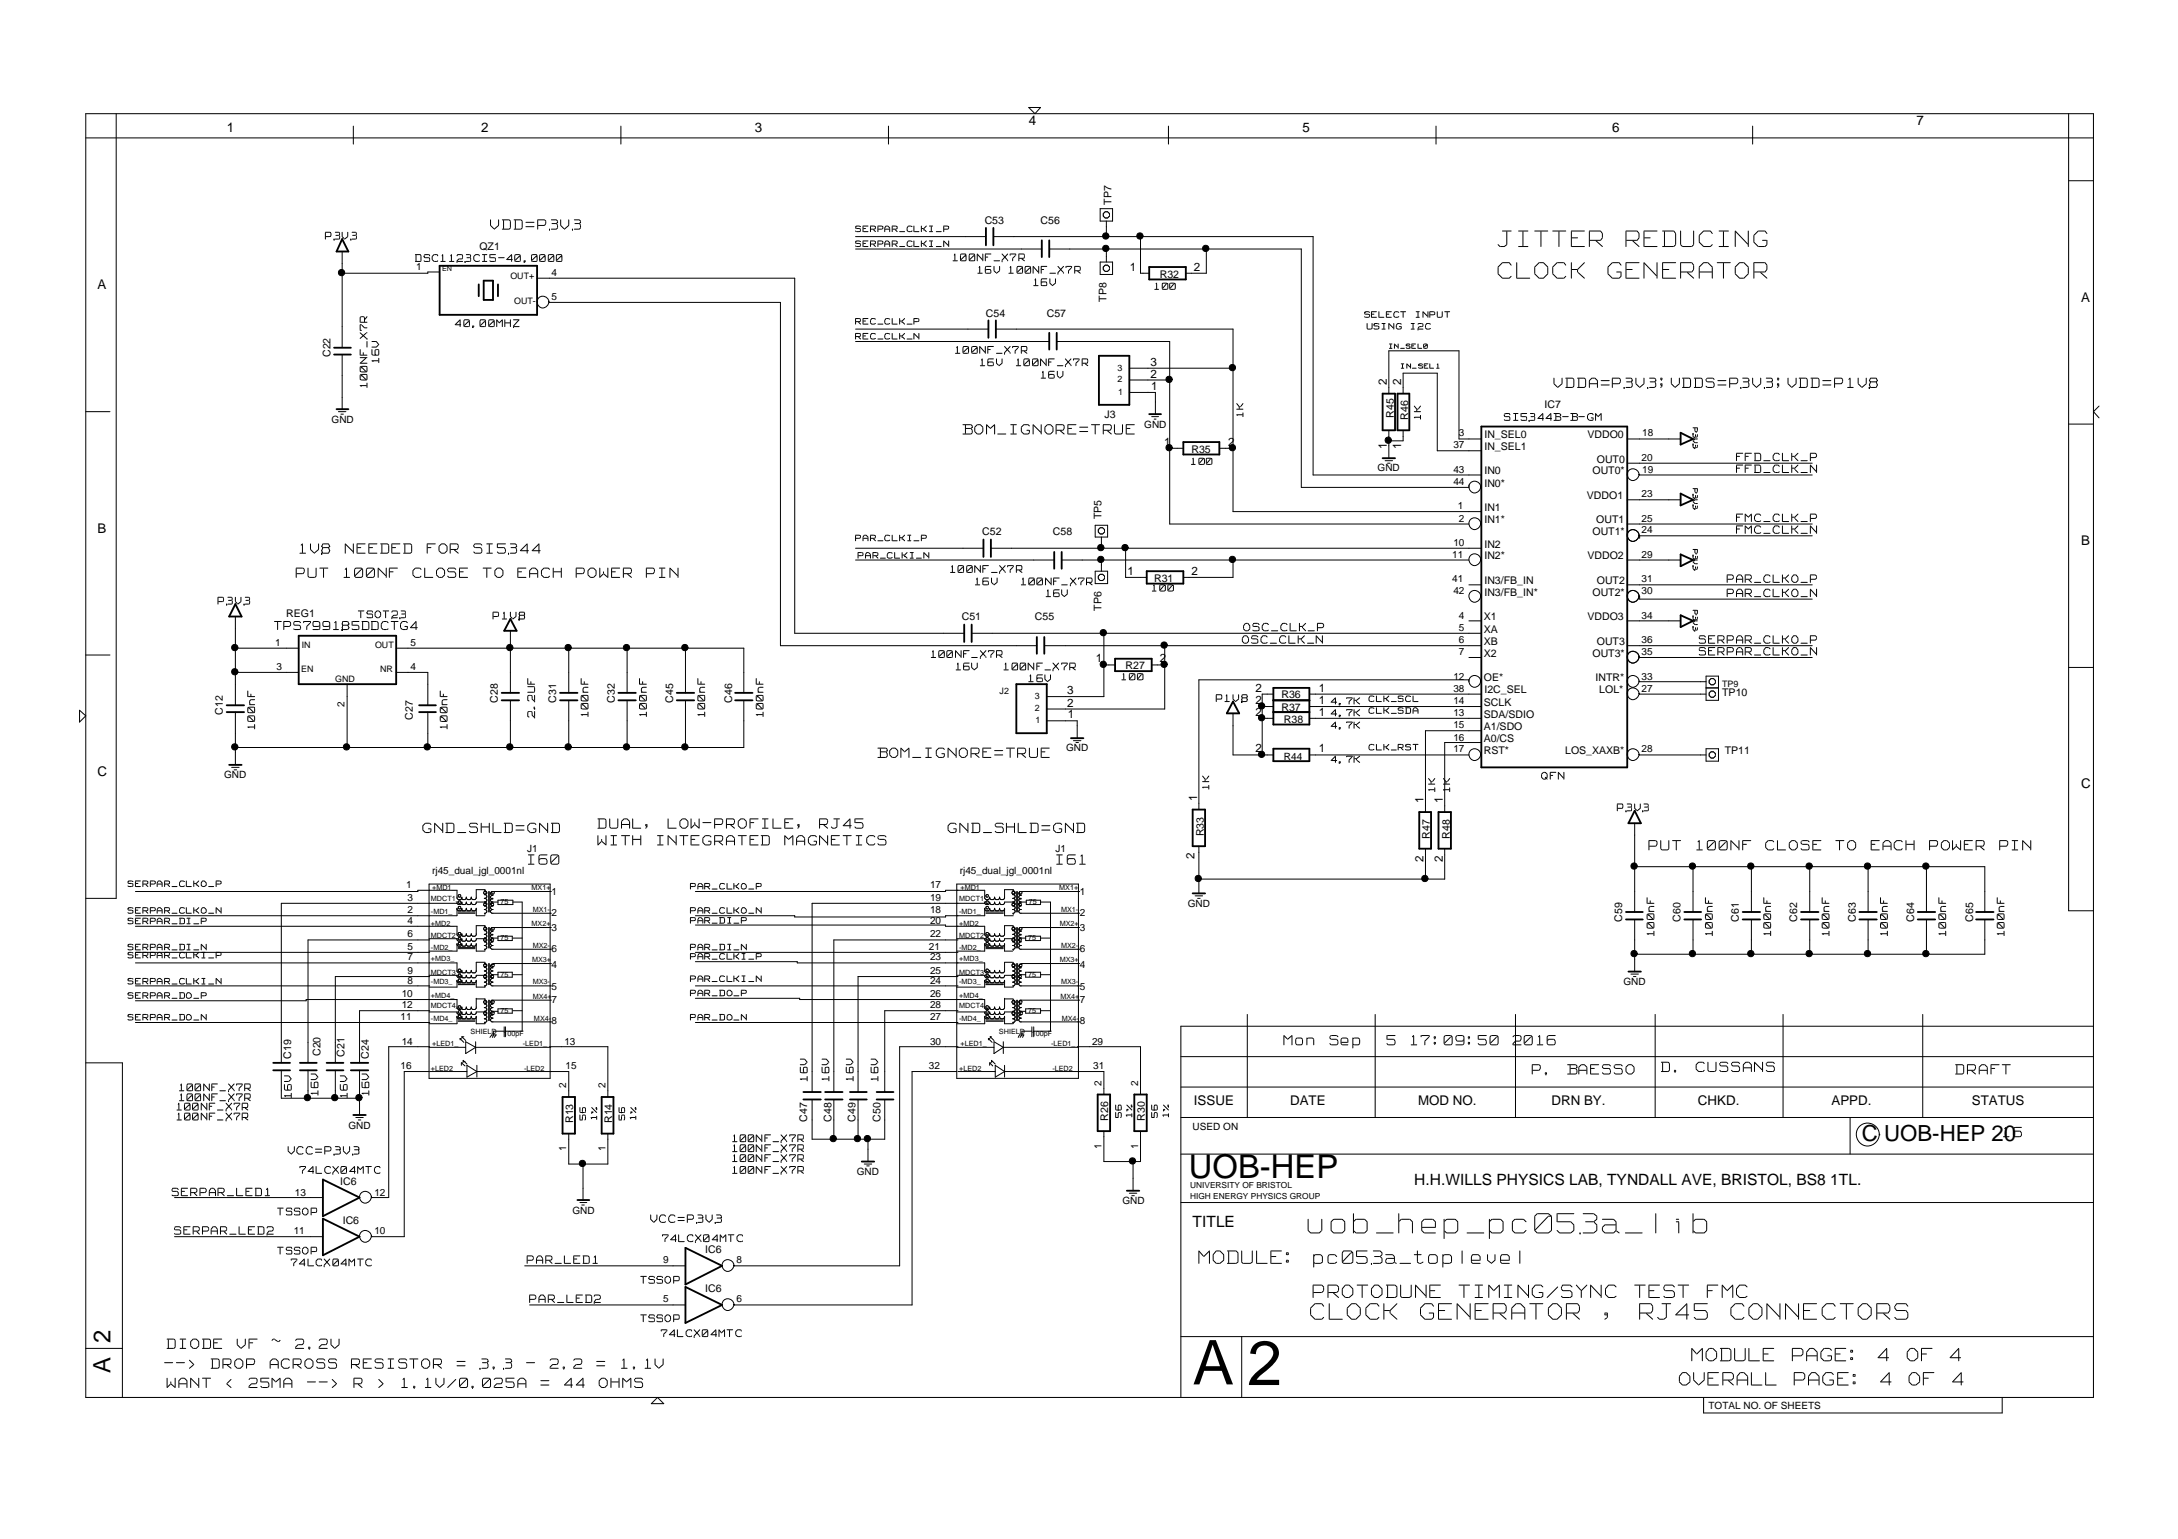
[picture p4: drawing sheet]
<svg xmlns="http://www.w3.org/2000/svg" width="297mm" height="210mm" viewBox="0 0 297 210" stroke-linecap="round" stroke-linejoin="round" font-family="sans-serif">
<defs><g id="words">
<text font-size="8.6" x="170.1" y="188.9">2</text>
<text font-size="8.4" x="162.7" y="188.8">A</text>
<text font-size="5.2" fill="#fff" x="178.4" y="168.6">uob_hep_pc053a_lib</text>
<text font-size="4.5" x="162.1" y="160.6">UOB-HEP</text>
<g font-size="4.2" fill="#fff">
<text x="204.3" y="34">JITTER</text>
<text x="221.5" y="34">REDUCING</text>
<text x="204.3" y="38.4">CLOCK GENERATOR</text>
<text x="178.7" y="180.4">CLOCK GENERATOR , RJ45 CONNECTORS</text>
</g>
<g font-size="3.4" fill="#fff">
<text x="163.5" y="172.6">MODULE:</text>
<text x="179.1" y="172.6">pc053a_toplevel</text>
<text x="179.1" y="177.3">PROTODUNE</text>
<text x="198.6" y="177.3">TIMING/SYNC</text>
<text x="221.9" y="177.3">TEST FMC</text>
<text x="230.7" y="185.9">MODULE</text>
<text x="244.4" y="185.9">PAGE:</text>
<text x="256" y="185.9">4 OF 4</text>
<text x="229" y="189.2">OVERALL</text>
<text x="244.6" y="189.2">PAGE:</text>
<text x="256.3" y="189.2">4 OF 4</text>
</g>
<g font-size="3.3">
<text x="15.1" y="183.1" transform="rotate(-90 15.1 183.1)">2</text>
<text x="15.1" y="187.3" transform="rotate(-90 15.1 187.3)">A</text>
</g>
<text font-size="3" x="253.9" y="155.6">C UOB-HEP 20</text>
<g font-size="2.6" fill="#fff">
<text x="66.9" y="31.4">VDD=P3V3</text>
<text x="211.9" y="53">VDDA=P3V3;VDDS=P3V3;VDD=P1V8</text>
<text x="131.3" y="59.4">BOM_IGNORE=TRUE</text>
<text x="40.9" y="75.6">1V8 NEEDED FOR SI5344</text>
<text x="40.4" y="78.9">PUT 100NF CLOSE TO EACH POWER PIN</text>
<text x="119.7" y="103.5">BOM_IGNORE=TRUE</text>
<text x="57.7" y="113.7">GND_SHLD=GND</text>
<text x="81.5" y="113.1">DUAL, LOW-PROFILE, RJ45</text>
<text x="129.3" y="113.7">GND_SHLD=GND</text>
<text x="72.1" y="118">I60</text>
<text x="81.5" y="115.4">WITH INTEGRATED MAGNETICS</text>
<text x="144.1" y="118">I61</text>
<text x="224.9" y="116.1">PUT 100NF CLOSE TO EACH POWER PIN</text>
<text x="175.1" y="142.7">Mon Sep</text>
<text x="188.8" y="142.7">5 17:09:50 2016</text>
<text x="209" y="146.7">P. BAESSO</text>
<text x="226.6" y="146.3">D. CUSSANS</text>
<text x="266.7" y="146.7">DRAFT</text>
<text x="273.2" y="155.2">16</text>
<text x="22.8" y="184.1">DIODE VF ~ 2.2V</text>
<text x="22.4" y="186.8">--&gt; DROP ACROSS RESISTOR = 3.3 - 2.2 = 1.1V</text>
<text x="22.8" y="189.4">WANT &lt; 25MA --&gt; R &gt; 1.1V/0.025A = 44 OHMS</text>
</g>
<text font-size="2.2" fill="#fff" x="37.4" y="86">TPS799185DDCTG4</text>
<g font-size="2.1">
<text x="192.9" y="161.6">H.H.WILLS PHYSICS LAB, TYNDALL AVE, BRISTOL, BS8 1TL.</text>
<text x="162.7" y="167.3">TITLE</text>
</g>
<g font-size="2" fill="#fff">
<text x="236.8" y="63">FFD_CLK_P</text>
<text x="236.8" y="64.6">FFD_CLK_N</text>
<text x="236.8" y="71.3">FMC_CLK_P</text>
<text x="236.8" y="72.9">FMC_CLK_N</text>
<text x="235.6" y="79.6">PAR_CLKO_P</text>
<text x="235.6" y="81.5">PAR_CLKO_N</text>
<text x="169.4" y="87.9">OSC_CLK_N</text>
<text x="169.6" y="86.2">OSC_CLK_P</text>
<text x="231.7" y="89.5">SERPAR_CLKO_N</text>
<text x="231.7" y="87.9">SERPAR_CLKO_P</text>
<text x="39.3" y="157.6">VCC=P3V3</text>
<text x="23.5" y="163.2">SERPAR_LED1</text>
<text x="88.7" y="166.9">VCC=P3V3</text>
<text x="23.8" y="168.5">SERPAR_LED2</text>
<text x="71.9" y="172.5">PAR_LED1</text>
<text x="72.2" y="177.8">PAR_LED2</text>
</g>
<g font-size="1.9" fill="#fff">
<text x="44.4" y="32.8">P3V3</text>
<text x="56.7" y="35.8">DSC1123CI5-40.0000</text>
<text x="130" y="35.7">100NF_X7R</text>
<text x="133.4" y="37.4">16V</text>
<text x="137.6" y="37.4">100NF_X7R</text>
<text x="141" y="39.1">16V</text>
<text x="62.1" y="44.7">40.00MHZ</text>
<text x="130.3" y="48.4">100NF_X7R</text>
<text x="133.7" y="50.1">16V</text>
<text x="138.6" y="50.1">100NF_X7R</text>
<text x="142" y="51.7">16V</text>
<text x="205.2" y="57.5">SI5344B-B-GM</text>
<text x="29.7" y="82.6">P3V3</text>
<text x="129.6" y="78.2">100NF_X7R</text>
<text x="133" y="79.9">16V</text>
<text x="139.3" y="79.9">100NF_X7R</text>
<text x="142.7" y="81.5">16V</text>
<text x="48.9" y="84.4">TSOT23</text>
<text x="67.2" y="84.6">P1V8</text>
<text x="127" y="89.8">100NF_X7R</text>
<text x="130.4" y="91.5">16V</text>
<text x="136.9" y="91.5">100NF_X7R</text>
<text x="140.3" y="93.1">16V</text>
<text x="165.9" y="95.9">P1V8</text>
<text x="210.2" y="106.4">QFN</text>
<text x="220.6" y="110.8">P3V3</text>
<text x="24.5" y="148.9">100NF_X7R</text>
<text x="24.1" y="152.9">100NF_X7R</text>
<text x="24.1" y="151.6">100NF_X7R</text>
<text x="24.5" y="150.3">100NF_X7R</text>
<text x="99.9" y="155.9">100NF_X7R</text>
<text x="40.9" y="160.2">74LCX04MTC</text>
<text x="99.9" y="158.6">100NF_X7R</text>
<text x="99.9" y="157.2">100NF_X7R</text>
<text x="99.9" y="160.2">100NF_X7R</text>
<text x="37.9" y="165.9">TSSOP</text>
<text x="37.9" y="171.2">TSSOP</text>
<text x="39.7" y="172.8">74LCX04MTC</text>
<text x="90.4" y="169.5">74LCX04MTC</text>
<text x="87.4" y="175.2">TSSOP</text>
<text x="87.4" y="180.4">TSSOP</text>
<text x="90.2" y="182.5">74LCX04MTC</text>
</g>
<g font-size="1.8">
<text x="30.9" y="18">1</text>
<text x="65.6" y="18">2</text>
<text x="103" y="18">3</text>
<text x="140.3" y="17.1">4</text>
<text x="177.6" y="18">5</text>
<text x="219.9" y="18">6</text>
<text x="261.4" y="17.1">7</text>
<text x="13.3" y="39.5">A</text>
<text x="283.8" y="41.2">A</text>
<text x="13.3" y="72.7">B</text>
<text x="283.8" y="74.3">B</text>
<text x="13.3" y="105.8">C</text>
<text x="283.8" y="107.5">C</text>
<text x="162.8" y="150.7">ISSUE</text>
<text x="175.9" y="150.7">DATE</text>
<text x="193.4" y="150.7">MOD NO.</text>
<text x="211.6" y="150.7">DRN BY.</text>
<text x="231.6" y="150.7">CHKD.</text>
<text x="249.8" y="150.7">APPD.</text>
<text x="268.9" y="150.7">STATUS</text>
</g>
<g font-size="1.7" fill="#fff">
<text x="157.5" y="39.6">100</text>
<text x="49.9" y="52.8" transform="rotate(-90 49.9 52.8)">100NF_X7R</text>
<text x="162.5" y="63.4">100</text>
<text x="157.2" y="80.7">100</text>
<text x="153" y="92.8">100</text>
<text x="34.6" y="99.4" transform="rotate(-90 34.6 99.4)">100nF</text>
<text x="60.8" y="99.4" transform="rotate(-90 60.8 99.4)">100nF</text>
<text x="72.7" y="97.8" transform="rotate(-90 72.7 97.8)">2.2UF</text>
<text x="80" y="97.7" transform="rotate(-90 80 97.7)">100nF</text>
<text x="88" y="97.7" transform="rotate(-90 88 97.7)">100nF</text>
<text x="95.9" y="97.7" transform="rotate(-90 95.9 97.7)">100nF</text>
<text x="103.9" y="97.7" transform="rotate(-90 103.9 97.7)">100nF</text>
<text x="181.5" y="99.4">4.7K</text>
<text x="181.5" y="97.7">4.7K</text>
<text x="181.5" y="96.1">4.7K</text>
<text x="181.5" y="104.1">4.7K</text>
<text x="225.4" y="127.6" transform="rotate(-90 225.4 127.6)">100nF</text>
<text x="233.4" y="127.6" transform="rotate(-90 233.4 127.6)">100nF</text>
<text x="241.3" y="127.6" transform="rotate(-90 241.3 127.6)">100nF</text>
<text x="249.3" y="127.6" transform="rotate(-90 249.3 127.6)">100nF</text>
<text x="257.2" y="127.6" transform="rotate(-90 257.2 127.6)">100nF</text>
<text x="265.2" y="127.6" transform="rotate(-90 265.2 127.6)">100nF</text>
<text x="273.1" y="127.6" transform="rotate(-90 273.1 127.6)">100nF</text>
</g>
<g font-size="1.6" fill="#fff">
<text x="116.7" y="31.8">SERPAR_CLKI_P</text>
<text x="116.7" y="33.8">SERPAR_CLKI_N</text>
<text x="116.7" y="44.4">REC_CLK_P</text>
<text x="116.7" y="46.4">REC_CLK_N</text>
<text x="186.1" y="43.4">SELECT</text>
<text x="186.4" y="45.1">USING</text>
<text x="192" y="45.1">I2C</text>
<text x="192.6" y="43.4">INPUT</text>
<text x="51.4" y="49.5" transform="rotate(-90 51.4 49.5)">16V</text>
<text x="116.7" y="73.9">PAR_CLKI_P</text>
<text x="117" y="76.3">PAR_CLKI_N</text>
<text x="186.7" y="95.9">CLK_SCL</text>
<text x="186.7" y="97.5">CLK_SDA</text>
<text x="186.7" y="102.5">CLK_RST</text>
<text x="17.5" y="121.1">SERPAR_CLKO_P</text>
<text x="17.5" y="124.7">SERPAR_CLKO_N</text>
<text x="94.2" y="121.4">PAR_CLKO_P</text>
<text x="94.2" y="124.7">PAR_CLKO_N</text>
<text x="17.5" y="130.8">SERPAR_CLKI_P</text>
<text x="17.5" y="129.7">SERPAR_DI_N</text>
<text x="17.5" y="126.2">SERPAR_DI_P</text>
<text x="94.2" y="126.1">PAR_DI_P</text>
<text x="94.2" y="131">PAR_CLKI_P</text>
<text x="94.2" y="129.7">PAR_DI_N</text>
<text x="17.5" y="134.4">SERPAR_CLKI_N</text>
<text x="17.5" y="136.3">SERPAR_DO_P</text>
<text x="94.2" y="136">PAR_DO_P</text>
<text x="94.2" y="134">PAR_CLKI_N</text>
<text x="17.5" y="139.3">SERPAR_DO_N</text>
<text x="94.2" y="139.3">PAR_DO_N</text>
<text x="39.5" y="149.7" transform="rotate(-90 39.5 149.7)">16V</text>
<text x="43.1" y="149.4" transform="rotate(-90 43.1 149.4)">16V</text>
<text x="47.1" y="149.7" transform="rotate(-90 47.1 149.7)">16V</text>
<text x="50.1" y="149.4" transform="rotate(-90 50.1 149.4)">16V</text>
<text x="109.8" y="147.4" transform="rotate(-90 109.8 147.4)">16V</text>
<text x="112.8" y="147.4" transform="rotate(-90 112.8 147.4)">16V</text>
<text x="116.1" y="147.4" transform="rotate(-90 116.1 147.4)">16V</text>
<text x="119.5" y="147.4" transform="rotate(-90 119.5 147.4)">16V</text>
</g>
<g font-size="1.6">
<text x="154.1" y="36.9">1</text>
<text x="162.8" y="36.9">2</text>
<text x="156.9" y="51.6">2</text>
<text x="156.9" y="49.9">3</text>
<text x="157" y="53.2">1</text>
<text x="189.2" y="52.5" transform="rotate(-90 189.2 52.5)">2</text>
<text x="191.1" y="52.5" transform="rotate(-90 191.1 52.5)">2</text>
<text x="158.8" y="60.8">1</text>
<text x="167.5" y="60.8">2</text>
<text x="189.2" y="61.2" transform="rotate(-90 189.2 61.2)">1</text>
<text x="191.1" y="61.2" transform="rotate(-90 191.1 61.2)">1</text>
<text x="153.8" y="78.4">1</text>
<text x="162.5" y="78.4">2</text>
<text x="145.6" y="94.7">3</text>
<text x="149.4" y="90.4">1</text>
<text x="158.2" y="90.4">2</text>
<text x="171.2" y="94.3">2</text>
<text x="179.8" y="94.3">1</text>
<text x="145.6" y="96.4">2</text>
<text x="145.6" y="98">1</text>
<text x="171.2" y="96">2</text>
<text x="171.2" y="97.6">2</text>
<text x="179.8" y="96">1</text>
<text x="179.8" y="97.6">1</text>
<text x="171.2" y="102.6">2</text>
<text x="179.8" y="102.6">1</text>
<text x="163.2" y="109.2" transform="rotate(-90 163.2 109.2)">1</text>
<text x="194.2" y="109.5" transform="rotate(-90 194.2 109.5)">1</text>
<text x="196.8" y="109.5" transform="rotate(-90 196.8 109.5)">1</text>
<text x="162.9" y="117.2" transform="rotate(-90 162.9 117.2)">2</text>
<text x="194.2" y="117.5" transform="rotate(-90 194.2 117.5)">2</text>
<text x="196.8" y="117.5" transform="rotate(-90 196.8 117.5)">2</text>
</g>
<g font-size="1.4">
<text x="151.6" y="28" transform="rotate(-90 151.6 28)">TP7</text>
<text x="65.4" y="34.1">QZ1</text>
<text x="134.3" y="30.6">C53</text>
<text x="141.9" y="30.6">C56</text>
<text x="56.7" y="36.8">1</text>
<text x="75.2" y="40.9">5</text>
<text x="75.2" y="37.6">4</text>
<text x="150.9" y="41.2" transform="rotate(-90 150.9 41.2)">TP8</text>
<text x="158.2" y="37.9">R32</text>
<text x="134.5" y="43.2">C54</text>
<text x="142.8" y="43.2">C57</text>
<text x="45.1" y="48.7" transform="rotate(-90 45.1 48.7)">C22</text>
<text x="45.2" y="57.7">GND</text>
<text x="150.6" y="57.1">J3</text>
<text x="156.1" y="58.3">GND</text>
<text x="190.1" y="57" transform="rotate(-90 190.1 57)">R45</text>
<text x="192" y="57.2" transform="rotate(-90 192 57.2)">R46</text>
<text x="199" y="59.5">3</text>
<text x="202.5" y="59.8">IN_SEL0</text>
<text x="210.7" y="55.6">IC7</text>
<text x="216.5" y="59.8">VDDO0</text>
<text x="224" y="59.5">18</text>
<text x="162.5" y="61.7">R35</text>
<text x="187.9" y="64.3">GND</text>
<text x="198.2" y="64.4">43</text>
<text x="198.2" y="61.1">37</text>
<text x="202.5" y="64.7">IN0</text>
<text x="202.5" y="61.4">IN_SEL1</text>
<text x="217.2" y="64.7">OUT0*</text>
<text x="217.8" y="63.1">OUT0</text>
<text x="223.9" y="62.8">20</text>
<text x="224" y="64.4">19</text>
<text x="150.2" y="70.8" transform="rotate(-90 150.2 70.8)">TP5</text>
<text x="198.2" y="66.1">44</text>
<text x="198.8" y="69.4">1</text>
<text x="199" y="71.1">2</text>
<text x="202.5" y="69.7">IN1</text>
<text x="202.5" y="71.4">IN1*</text>
<text x="202.5" y="66.4">IN0*</text>
<text x="216.4" y="68.1">VDDO1</text>
<text x="217.7" y="71.4">OUT1</text>
<text x="223.9" y="71.1">25</text>
<text x="223.9" y="67.8">23</text>
<text x="134" y="73">C52</text>
<text x="143.6" y="73">C58</text>
<text x="198" y="76.1">11</text>
<text x="198.2" y="74.4">10</text>
<text x="202.5" y="76.3">IN2*</text>
<text x="202.5" y="74.7">IN2</text>
<text x="216.5" y="76.3">VDDO2</text>
<text x="217.2" y="73">OUT1*</text>
<text x="223.9" y="72.7">24</text>
<text x="223.9" y="76.1">29</text>
<text x="150.2" y="83.3" transform="rotate(-90 150.2 83.3)">TP6</text>
<text x="157.4" y="79.3">R31</text>
<text x="198" y="79.4">41</text>
<text x="198.2" y="81">42</text>
<text x="202.5" y="81.3">IN3/FB_IN*</text>
<text x="202.5" y="79.7">IN3/FB_IN</text>
<text x="217.2" y="81.3">OUT2*</text>
<text x="217.8" y="79.7">OUT2</text>
<text x="223.9" y="79.4">31</text>
<text x="223.9" y="81">30</text>
<text x="37.5" y="88.1">1</text>
<text x="39" y="84.2">REG1</text>
<text x="56" y="88.1">5</text>
<text x="131.2" y="84.6">C51</text>
<text x="141.2" y="84.6">C55</text>
<text x="199" y="84.4">4</text>
<text x="199" y="89.3">7</text>
<text x="199" y="86">5</text>
<text x="199" y="87.7">6</text>
<text x="202.4" y="89.6">X2</text>
<text x="202.4" y="88">XB</text>
<text x="202.4" y="86.3">XA</text>
<text x="202.4" y="84.6">X1</text>
<text x="216.5" y="84.6">VDDO3</text>
<text x="217.2" y="89.6">OUT3*</text>
<text x="217.8" y="88">OUT3</text>
<text x="223.9" y="87.7">36</text>
<text x="223.9" y="89.3">35</text>
<text x="223.9" y="84.4">34</text>
<text x="37.7" y="91.4">3</text>
<text x="56" y="91.4">4</text>
<text x="67.9" y="95.9" transform="rotate(-90 67.9 95.9)">C28</text>
<text x="75.9" y="95.9" transform="rotate(-90 75.9 95.9)">C31</text>
<text x="83.8" y="95.9" transform="rotate(-90 83.8 95.9)">C32</text>
<text x="91.8" y="95.9" transform="rotate(-90 91.8 95.9)">C45</text>
<text x="99.8" y="95.9" transform="rotate(-90 99.8 95.9)">C46</text>
<text x="153.5" y="91.3">R27</text>
<text x="174.8" y="95.3">R36</text>
<text x="198.2" y="94.3">38</text>
<text x="198.2" y="92.7">12</text>
<text x="202.4" y="92.9">OE*</text>
<text x="202.5" y="94.6">I2C_SEL</text>
<text x="217.6" y="92.9">INTR*</text>
<text x="218.1" y="94.6">LOL*</text>
<text x="223.9" y="92.7">33</text>
<text x="223.9" y="94.3">27</text>
<text x="234.9" y="94.9">TP10</text>
<text x="30.4" y="97.5" transform="rotate(-90 30.4 97.5)">C12</text>
<text x="47" y="96.4" transform="rotate(-90 47 96.4)">2</text>
<text x="56.3" y="98.1" transform="rotate(-90 56.3 98.1)">C27</text>
<text x="174.8" y="97">R37</text>
<text x="175.1" y="98.6">R38</text>
<text x="198.2" y="101">16</text>
<text x="198.2" y="99.3">15</text>
<text x="198.2" y="96">14</text>
<text x="198.2" y="97.6">13</text>
<text x="202.4" y="101.2">A0/CS</text>
<text x="202.4" y="96.3">SCLK</text>
<text x="202.4" y="97.9">SDA/SDIO</text>
<text x="202.4" y="99.6">A1/SDO</text>
<text x="30.6" y="106.1">GND</text>
<text x="145.4" y="102.5">GND</text>
<text x="175.1" y="103.6">R44</text>
<text x="198.2" y="102.6">17</text>
<text x="202.4" y="102.9">RST*</text>
<text x="213.5" y="102.9">LOS_XAXB*</text>
<text x="223.9" y="102.6">28</text>
<text x="235.2" y="102.9">TP11</text>
<text x="58.9" y="119.2">rj45_dual_jgl_0001nl</text>
<text x="71.9" y="116.3">J1</text>
<text x="130.9" y="119.2">rj45_dual_jgl_0001nl</text>
<text x="143.9" y="116.3">J1</text>
<text x="164.2" y="114.1" transform="rotate(-90 164.2 114.1)">R33</text>
<text x="195" y="114.4" transform="rotate(-90 195 114.4)">R47</text>
<text x="197.7" y="114.4" transform="rotate(-90 197.7 114.4)">R48</text>
<text x="55.4" y="121.1">1</text>
<text x="55.6" y="126">4</text>
<text x="55.6" y="124.6">2</text>
<text x="55.6" y="122.9">3</text>
<text x="75.2" y="125">2</text>
<text x="75.2" y="122">1</text>
<text x="126.8" y="121.1">17</text>
<text x="126.8" y="126">20</text>
<text x="126.8" y="124.6">18</text>
<text x="126.8" y="122.9">19</text>
<text x="147.2" y="125">2</text>
<text x="147.2" y="122">1</text>
<text x="162" y="123.7">GND</text>
<text x="221.2" y="125.7" transform="rotate(-90 221.2 125.7)">C59</text>
<text x="229.2" y="125.7" transform="rotate(-90 229.2 125.7)">C60</text>
<text x="237.2" y="125.7" transform="rotate(-90 237.2 125.7)">C61</text>
<text x="245.1" y="125.7" transform="rotate(-90 245.1 125.7)">C62</text>
<text x="253.1" y="125.7" transform="rotate(-90 253.1 125.7)">C63</text>
<text x="261" y="125.7" transform="rotate(-90 261 125.7)">C64</text>
<text x="269.1" y="125.7" transform="rotate(-90 269.1 125.7)">C65</text>
<text x="55.6" y="131">7</text>
<text x="55.6" y="129.6">5</text>
<text x="55.6" y="127.9">6</text>
<text x="75.2" y="129.8">6</text>
<text x="75.2" y="127">3</text>
<text x="126.7" y="129.6">21</text>
<text x="126.8" y="131">23</text>
<text x="126.8" y="127.9">22</text>
<text x="147.2" y="129.8">6</text>
<text x="147.2" y="127">3</text>
<text x="54.8" y="136">10</text>
<text x="54.8" y="137.5">12</text>
<text x="55.6" y="134.2">8</text>
<text x="55.6" y="132.9">9</text>
<text x="75.2" y="136.7">7</text>
<text x="75.2" y="135">5</text>
<text x="75.2" y="132">4</text>
<text x="126.8" y="136">26</text>
<text x="126.8" y="134.2">24</text>
<text x="126.8" y="132.9">25</text>
<text x="126.8" y="137.5">28</text>
<text x="147.2" y="136.7">7</text>
<text x="147.2" y="135">5</text>
<text x="147.2" y="132">4</text>
<text x="221.4" y="134.3">GND</text>
<text x="54.6" y="139.1">11</text>
<text x="54.8" y="142.5">14</text>
<text x="75.2" y="139.7">8</text>
<text x="77" y="142.5">13</text>
<text x="126.8" y="142.5">30</text>
<text x="126.8" y="139.1">27</text>
<text x="147.2" y="139.7">8</text>
<text x="148.9" y="142.5">29</text>
<text x="39.7" y="144.4" transform="rotate(-90 39.7 144.4)">C19</text>
<text x="43.7" y="144" transform="rotate(-90 43.7 144)">C20</text>
<text x="47" y="144.1" transform="rotate(-90 47 144.1)">C21</text>
<text x="50.3" y="144.4" transform="rotate(-90 50.3 144.4)">C24</text>
<text x="54.6" y="145.8">16</text>
<text x="77.1" y="145.8">15</text>
<text x="77.2" y="148.4" transform="rotate(-90 77.2 148.4)">2</text>
<text x="82.6" y="148.4" transform="rotate(-90 82.6 148.4)">2</text>
<text x="126.7" y="145.8">32</text>
<text x="149.1" y="145.8">31</text>
<text x="150.2" y="148.1" transform="rotate(-90 150.2 148.1)">2</text>
<text x="155.2" y="148.1" transform="rotate(-90 155.2 148.1)">2</text>
<text x="47.5" y="153.9">GND</text>
<text x="78.2" y="153.2" transform="rotate(-90 78.2 153.2)">R13</text>
<text x="83.5" y="153.2" transform="rotate(-90 83.5 153.2)">R14</text>
<text x="110.1" y="153" transform="rotate(-90 110.1 153)">C47</text>
<text x="113.4" y="153" transform="rotate(-90 113.4 153)">C48</text>
<text x="116.7" y="153" transform="rotate(-90 116.7 153)">C49</text>
<text x="120.1" y="153" transform="rotate(-90 120.1 153)">C50</text>
<text x="151.1" y="152.8" transform="rotate(-90 151.1 152.8)">R26</text>
<text x="156.1" y="152.8" transform="rotate(-90 156.1 152.8)">R30</text>
<text x="162.7" y="154.1">USED ON</text>
<text x="46.4" y="161.6">IC6</text>
<text x="77.2" y="157" transform="rotate(-90 77.2 157)">1</text>
<text x="82.6" y="157" transform="rotate(-90 82.6 157)">1</text>
<text x="116.9" y="160.2">GND</text>
<text x="150.2" y="156.6" transform="rotate(-90 150.2 156.6)">1</text>
<text x="155.2" y="156.6" transform="rotate(-90 155.2 156.6)">1</text>
<text x="40.2" y="163.1">13</text>
<text x="46.7" y="167">IC6</text>
<text x="51.1" y="163.1">12</text>
<text x="78.1" y="165.5">GND</text>
<text x="153.1" y="164.2">GND</text>
<text x="40.1" y="168.3">11</text>
<text x="51.1" y="168.3">10</text>
<text x="90.4" y="172.3">9</text>
<text x="96.2" y="171">IC6</text>
<text x="100.4" y="172.3">8</text>
<text x="90.4" y="177.6">5</text>
<text x="96.2" y="176.2">IC6</text>
<text x="100.4" y="177.6">6</text>
<text x="233" y="192.1">TOTAL NO. OF SHEETS</text>
</g>
<g font-size="1.3" fill="#fff">
<text x="169.2" y="56.8" transform="rotate(-90 169.2 56.8)">1K</text>
<text x="193.4" y="57.2" transform="rotate(-90 193.4 57.2)">1K</text>
<text x="164.5" y="107.6" transform="rotate(-90 164.5 107.6)">1K</text>
<text x="195.3" y="108" transform="rotate(-90 195.3 108)">1K</text>
<text x="197.4" y="108" transform="rotate(-90 197.4 108)">1K</text>
<text x="79.6" y="152.8" transform="rotate(-90 79.6 152.8)">56</text>
<text x="81.1" y="152.7" transform="rotate(-90 81.1 152.7)">1%</text>
<text x="84.9" y="152.8" transform="rotate(-90 84.9 152.8)">56</text>
<text x="86.5" y="152.7" transform="rotate(-90 86.5 152.7)">1%</text>
<text x="152.7" y="152.4" transform="rotate(-90 152.7 152.4)">56</text>
<text x="154.1" y="152.3" transform="rotate(-90 154.1 152.3)">1%</text>
<text x="157.6" y="152.4" transform="rotate(-90 157.6 152.4)">56</text>
<text x="159.1" y="152.3" transform="rotate(-90 159.1 152.3)">1%</text>
</g>
<g font-size="1.2">
<text x="69.6" y="38.1">OUT+</text>
<text x="70.1" y="41.4">OUT-</text>
<text x="152.4" y="50.6">3</text>
<text x="152.4" y="52.2">2</text>
<text x="152.5" y="53.9">1</text>
<text x="41.2" y="88.4">IN</text>
<text x="51.2" y="88.4">OUT</text>
<text x="41.1" y="91.7">EN</text>
<text x="45.7" y="93">GND</text>
<text x="51.8" y="91.7">NR</text>
<text x="136.3" y="94.7">J2</text>
<text x="141.2" y="95.3">3</text>
<text x="234.9" y="93.7">TP9</text>
<text x="141.2" y="97">2</text>
<text x="141.2" y="98.6">1</text>
</g>
<g font-size="1.2" fill="#fff">
<text x="189.5" y="47.6">IN_SEL0</text>
<text x="191.1" y="50.3">IN_SEL1</text>
</g>
<g font-size="1.1" fill="#fff">
<text x="230.9" y="58.3" transform="rotate(90 230.9 58.3)">P3V3</text>
<text x="230.9" y="66.6" transform="rotate(90 230.9 66.6)">P3V3</text>
<text x="230.9" y="74.9" transform="rotate(90 230.9 74.9)">P3V3</text>
<text x="230.9" y="83.2" transform="rotate(90 230.9 83.2)">P3V3</text>
</g>
<g font-size="1.1">
<text x="162.3" y="162.1">UNIVERSITY OF BRISTOL</text>
<text x="162.3" y="163.5">HIGH ENERGY PHYSICS GROUP</text>
</g>
<g font-size="1">
<text x="60.3" y="37">EN</text>
<text x="58.8" y="122.9">MDCT1_</text>
<text x="58.8" y="124.6">-MD1_</text>
<text x="58.9" y="121.3">+MD1_</text>
<text x="68.3" y="123.3">75</text>
<text x="72.5" y="121.4">MX1+</text>
<text x="72.7" y="124.4">MX1-</text>
<text x="130.8" y="122.9">MDCT1_</text>
<text x="130.8" y="124.6">-MD1_</text>
<text x="131" y="121.3">+MD1_</text>
<text x="140.3" y="123.3">75</text>
<text x="144.5" y="121.4">MX1+</text>
<text x="144.7" y="124.4">MX1-</text>
<text x="58.8" y="131.1">+MD3_</text>
<text x="58.8" y="127.9">MDCT2_</text>
<text x="58.8" y="129.6">-MD2_</text>
<text x="58.8" y="126.3">+MD2_</text>
<text x="68.3" y="128.2">75</text>
<text x="72.5" y="126.3">MX2+</text>
<text x="72.6" y="131.2">MX3+</text>
<text x="72.7" y="129.3">MX2-</text>
<text x="130.8" y="131.1">+MD3_</text>
<text x="130.8" y="127.9">MDCT2_</text>
<text x="130.8" y="129.6">-MD2_</text>
<text x="130.8" y="126.3">+MD2_</text>
<text x="140.2" y="128.2">75</text>
<text x="144.5" y="131.2">MX3+</text>
<text x="144.5" y="126.3">MX2+</text>
<text x="144.7" y="129.3">MX2-</text>
<text x="58.8" y="137.4">MDCT4_</text>
<text x="58.8" y="136.1">+MD4_</text>
<text x="58.8" y="132.9">MDCT3_</text>
<text x="58.8" y="134.2">-MD3_</text>
<text x="68.3" y="133.2">75</text>
<text x="72.7" y="136.2">MX4+</text>
<text x="72.7" y="134.2">MX3-</text>
<text x="130.8" y="137.4">MDCT4_</text>
<text x="130.8" y="136.1">+MD4_</text>
<text x="130.8" y="132.9">MDCT3_</text>
<text x="130.8" y="134.2">-MD3_</text>
<text x="140.2" y="133.2">75</text>
<text x="144.6" y="136.2">MX4+</text>
<text x="144.7" y="134.2">MX3-</text>
<text x="58.8" y="139.2">-MD4_</text>
<text x="58.9" y="142.7">+LED1_</text>
<text x="64.2" y="141">SHIELD</text>
<text x="68.3" y="138.1">75</text>
<text x="68.7" y="141.3">100pF</text>
<text x="71.3" y="142.7">-LED1_</text>
<text x="72.8" y="139.2">MX4-</text>
<text x="130.8" y="139.2">-MD4_</text>
<text x="131" y="142.7">+LED1_</text>
<text x="136.2" y="141">SHIELD</text>
<text x="140.2" y="138.1">75</text>
<text x="140.7" y="141.3">100pF</text>
<text x="143.4" y="142.7">-LED1_</text>
<text x="144.8" y="139.2">MX4-</text>
<text x="58.8" y="146.1">+LED2_</text>
<text x="71.5" y="146.1">-LED2_</text>
<text x="130.8" y="146.1">+LED2_</text>
<text x="143.5" y="146.1">-LED2_</text>
</g>
</g></defs>
<g fill="none" stroke="#000" stroke-width=".25">
<path d="M46.7 32.6l.8 1.7h-1.6zM60 36.2h13.2v6.7h-13.2zM65.3 38.8v1.6M66 38.3h1.2v2.6h-1.2zM67.9 38.8v1.6M134.5 31.1v2.4M135.5 31.1v2.4M142.1 32.8v2.3M143.1 32.8v2.3M156.7 36.4h5v1.7h-5zM45.6 48.4h2.2M45.6 47.4h2.2"/>
<path d="M45.9 55.8h1.6M134.8 43.7v2.4M135.8 43.7v2.4M143.1 45.4v2.3M144.1 45.4v2.3M149.9 48.5h4.1v6.7h-4.1zM156.7 56.5h1.6M188.6 53.7h1.7v5h-1.7zM190.6 53.7h1.6v5h-1.6zM202 58.2h19.9v46.5h-19.9zM229.2 59l1.7 .9-1.7 .7zM134.1 73.6v2.4"/>
<path d="M135.1 73.6v2.4M143.8 75.3v2.3M144.8 75.3v2.3M156.4 77.9h5v1.7h-5zM161.4 60.3h4.9v1.7h-4.9zM188.6 62.5h1.7M229.2 67.3l1.7 .9-1.7 .7zM229.2 75.6l1.7 .8-1.7 .8zM30.9 97.1h2.4M30.9 96.2h2.4M32.1 82.4l.8 1.7h-1.6zM40.7 86.7h13.3v6.6h-13.3z"/>
<path d="M57.2 97.1h2.2M57.2 96.2h2.2M68.4 95.5h2.4M68.4 94.5h2.4M69.6 84.4l.9 1.6h-1.7zM76.4 95.5h2.4M76.4 94.5h2.4M84.3 95.5h2.4M84.3 94.5h2.4M92.3 95.5h2.4M92.3 94.5h2.4M100.3 95.5h2.3"/>
<path d="M100.3 94.5h2.3M131.5 85.2v2.4M132.5 85.2v2.4M138.6 93.3h4.2v6.7h-4.2zM141.4 86.9v2.3M142.4 86.9v2.3M152.1 89.8h5v1.7h-5zM168.2 95.7l.8 1.6h-1.7zM173.7 95.5h4.9M173.7 93.8h4.9v5h-4.9zM173.7 97.1h4.9M229.2 83.9l1.7 .8-1.7 .8z"/>
<path d="M31.3 104.3h1.6M146.1 100.7h1.7M162.7 110.4h1.7v5h-1.7zM173.7 102.1h4.9v1.7h-4.9zM193.6 110.8h1.6v5h-1.6zM196.2 110.8h1.7v5h-1.7zM222.9 110.6l.9 1.7h-1.7zM162.7 121.8h1.7M221.8 125.4h2.2M221.8 124.4h2.2M222.1 132.5h1.7M229.7 125.4h2.3"/>
<path d="M229.7 124.4h2.3M237.7 125.4h2.3M237.7 124.4h2.3M245.6 125.4h2.4M245.6 124.4h2.4M253.6 125.4h2.4M253.6 124.4h2.4M261.5 125.4h2.4M261.5 124.4h2.4M269.5 125.4h2.4M269.5 124.4h2.4M37.3 145h2.3"/>
<path d="M37.3 146h2.3M40.9 145h2.3M40.9 146h2.3M44.5 145h2.3M44.5 146h2.3M47.8 145h2.4M47.8 146h2.4M48.2 152.1h1.7M76.7 149.6h1.7v5h-1.7zM82.1 149.6h1.6v5h-1.6zM109.6 148.9h2.3M109.6 150h2.3"/>
<path d="M112.5 148.9h2.4M112.5 150h2.4M115.9 148.9h2.3M115.9 150h2.3M117.5 158.4h1.7M119.6 148.9h2.2M119.6 150h2.2M149.7 149.3h1.7v5h-1.7zM154.7 149.3h1.7v5h-1.7zM44 166.2l5 2.5-5 2.5zM44 160.9l5 2.4-5 2.6zM78.8 163.7h1.6"/>
<path d="M93.5 170.2l5 2.4-5 2.6zM93.5 175.5l5 2.5-5 2.4zM153.7 162.4h1.7"/>
</g>
<g fill="none" stroke="#000" stroke-width=".14">
<path d="M11.7 15.5h273.8v175.1h-273.8zM11.7 18.8h273.8M15.8 15.5v107h-4.1M48.2 17.2v2.5M84.7 17.2v2.5M121.2 17.2v2.5M140.3 14.7h1.6l-.7 .8zM159.4 17.2v2.5M195.8 17.2v2.5M239 17.2v2.5M282.1 15.5v108.7h3.4M44.4 31.7h.6"/>
<path d="M44.4 31.8v.8M44.5 32.3h.5M45.1 31.7v.1M45.1 32.1v.2M45.1 31.9v.1M45.6 32.6h.1M45.7 32.6h.5M45.7 31.7h.5M45.8 32.1h.4M46.2 31.7l.1 .1M46.3 32.2v.1M46.3 32.4h.1"/>
<path d="M46.3 32.5l-.1 .1M46.3 31.9l-.1 .2M46.7 32.3l.2 .2M46.7 31.7v.5M46.7 34.3v13.1M47.4 31.7v.5M47.4 32.3l-.4 .3M47.8 32.6h.1M48 32.6h.4M48 31.7h.4M48.1 32.1h.3M48.5 31.7l.1 .1"/>
<path d="M48.6 32.2v.1M48.6 32.4h.1M48.6 32.5l-.1 .1M48.6 31.9l-.1 .2M56.7 35.7h.5M56.7 34.7h.5M56.7 34.8v.8M57.3 34.7l.1 .2M57.4 35v.5M57.4 35.6l-.1 .1M57.8 34.9h.1M57.8 35l.1 .1"/>
<path d="M57.8 35.6l.1 .1M57.9 34.7v.1M58 35.7h.4M58 34.7h.4M58 35.1h.4M58.5 34.7l.1 .2M58.5 35.1l.1 .2M58.6 35.4v.1M58.6 35.6l-.1 .1M58.9 35.1v.2M58.9 35.4l.3 .3M59.2 34.7l-.3 .3"/>
<path d="M59.3 35.7h.2M59.3 34.7h.2M59.6 34.7l.1 .2M59.7 35.6l-.1 .1M60 37.1h-1.7v.2h-11.6M60.1 35.7h.6M60.4 34.7l-.1 .2M60.4 34.8v.8M61.3 35.7h.6M61.6 34.7l-.1 .2M61.6 34.8v.8M62.3 35.7h.1"/>
<path d="M62.4 35.7h.7M62.4 34.7l-.1 .2M62.5 34.7h.4M62.6 35.3l-.3 .3M62.7 35.3h.2M63 34.7l.1 .2M63.1 35v.1M63.1 35.1l-.1 .2M63.4 35.7h.1M63.6 35.7h.4M63.6 34.7h.4M63.7 35.1h.3"/>
<path d="M64.1 34.7l.1 .2M64.2 35.2v.1M64.2 35.4v.1M64.2 35.6l-.1 .1M64.2 35l-.1 .1M64.6 35.1v.2M64.6 35.4l.3 .3M64.9 34.7l-.3 .3M65 35.7h.2M65 34.7h.2M65.3 34.7l.1 .2M65.4 35.6l-.1 .1"/>
<path d="M65.8 35.7h.6M65.8 34.7h.6M66.1 34.8v.8M66.8 35.6l.1 .1M66.8 34.7v.4M66.9 30v.7M66.9 34.7h.7M66.9 35.1h.5M66.9 30.7l.4 .5M67 35.7h.4M67.5 35.1l.1 .2M67.6 35.6l-.1 .1"/>
<path d="M67.6 35.4v.1M68 30v.7M68 35.1h.8M68 30.7l-.6 .6M68.5 31.3h.9M68.5 30h.9M68.7 30.1v1.1M69.2 35.4h.7M69.4 30l.2 .2M69.6 30.2v.8M69.6 31.1l-.2 .2M69.8 34.8v.9"/>
<path d="M69.8 34.7l-.7 .7M70.1 31.3h.9M70.1 30h.9M70.2 35.6l.1 .1M70.2 35v.5M70.3 34.7l-.1 .2M70.3 30.1v1.1M70.4 35.7h.4M70.4 34.7h.4M70.8 35l-.5 .5M70.9 34.9h.1M70.9 34.7l.1 .2"/>
<path d="M71 35.6l-.1 .1M71 35v.5M71 30l.2 .2M71.2 31.1l-.2 .2M71.2 30.2v.8M71.5 35.7h.1M71.5 35.6h.1M71.6 35.7h.1M71.6 35.6v.1M71.7 30.3h1.1M71.7 30.9h1.1M72.5 35.6l.1 .1"/>
<path d="M72.5 35v.5M72.6 34.7l-.1 .2M72.7 35.7h.4M72.7 34.7h.4M73.1 35l-.5 .5M73.2 34.9h.1M73.2 34.7v.2M73.2 35.6v.1M73.2 35v.5M73.2 37.9h35.2v48.5h23.1M73.3 30h.9M73.3 30.1v1.2"/>
<path d="M73.4 30.7h.8M73.6 35.6l.1 .1M73.6 35v.5M73.7 34.7l-.1 .2M73.8 35.7h.4M73.8 34.7h.4M74.2 35l-.5 .5M74.3 34.9h.1M74.3 34.7v.2M74.3 30l.1 .2M74.3 35.6v.1M74.3 35v.5"/>
<path d="M74.4 30.5l-.1 .2M74.4 30.2v.2M74.8 35.6l.1 .1M74.8 35v.5M74.9 34.7l-.1 .2M74.9 31.3h.1M74.9 35.7h.5M74.9 34.7h.5M75.2 31.3h.6M75.2 30h.6M75.3 30.5h.5M75.4 35l-.5 .5"/>
<path d="M75.5 34.9h.1M75.5 34.7v.2M75.5 35.6v.1M75.5 35v.5M75.9 35.6l.1 .1M75.9 35v.5M75.9 30l.1 .2M76 34.7l-.1 .2M76 30.6v.1M76 30.2h.1M76 35.7h.5M76 34.7h.5"/>
<path d="M76 30.8v.2M76 31.1l-.1 .2M76 30.3l-.1 .2M76.5 30.7l.4 .5M76.5 30v.7M76.5 35l-.5 .5M76.6 34.9h.1M76.6 34.7v.2M76.6 35.6v.1M76.6 35v.5M77.6 30v.7M77.6 30.7l-.6 .6"/>
<path d="M78.1 31.3h.1M78.3 31.3h.6M78.3 30h.6M78.4 30.5h.5M79 30l.2 .2M79.1 30.6l.1 .1M79.2 30.2h.1M79.2 30.8v.2M79.2 31.1l-.2 .2M79.2 30.3l-.2 .2M116.7 30.9v.1M116.7 32.9v.1"/>
<path d="M116.7 33.1l.1 .1M116.7 33.5l.1 .1M116.7 31.1l.1 .1M116.7 31.5l.1 .1M116.7 32.3h17.8M116.7 34h25.4M116.8 32.9h.1M116.8 30.8h.1M116.9 33.6h.2M116.9 32.9h.2M116.9 33.2h.2M116.9 30.8h.2"/>
<path d="M116.9 31.6h.2M116.9 31.2h.2M117.2 32.9h.2M117.2 33.2l.2 .1M117.2 30.8l.2 .1M117.2 31.2l.2 .1M117.4 31.3v.1M117.4 33.4v.1M117.4 33.5l-.2 .1M117.4 31.5l-.2 .1M117.7 32.9h.7M117.7 30.9v.7"/>
<path d="M117.7 32.9v.7M117.7 30.8h.7M117.8 33.6h.6M117.8 33.2h.2M117.8 31.6h.6M117.8 31.2h.2M118.7 32.9h.4M118.7 30.9v.7M118.7 32.9v.7M118.7 30.8h.4M118.8 33.3h.3M118.8 31.3h.3"/>
<path d="M119.1 33.4l.3 .2M119.1 31.3l.3 .3M119.2 32.9h.2M119.2 30.8l.2 .1M119.4 33.2l-.2 .1M119.4 31v.1M119.4 33v.1M119.4 31.2l-.2 .1M119.7 32.9h.5M119.7 30.9v.7M119.7 32.9v.7M119.7 30.8h.5"/>
<path d="M119.8 33.3h.4M119.8 31.3h.4M120.2 32.9h.2M120.2 30.8l.2 .1M120.4 33.2l-.2 .1M120.4 31v.1M120.4 33v.1M120.4 31.2l-.2 .1M120.7 31.2v.4M120.7 33.2v.4M120.7 33.3h.6M120.7 31.3h.6"/>
<path d="M120.8 32.9l-.1 .2M120.8 30.8l-.1 .3M120.9 32.9h.1M120.9 30.8h.1M121.1 30.8l.2 .3M121.1 32.9l.2 .2M121.3 31.2v.4M121.3 33.2v.4M121.7 32.9h.4M121.7 30.9v.7M121.7 32.9v.7M121.7 30.8h.4"/>
<path d="M121.8 33.3h.3M121.8 31.3h.3M122.1 33.4l.3 .2M122.1 31.3l.3 .3M122.2 32.9h.2M122.2 30.8l.2 .1M122.4 33.2l-.2 .1M122.4 31v.1M122.4 33v.1M122.4 31.2l-.2 .1M122.7 33.6h.7M122.7 31.6h.7"/>
<path d="M123.7 31.2v.1M123.7 33.2v.2M123.7 33.5l.2 .1M123.7 31.4l.2 .2M123.9 32.9l-.2 .2M123.9 30.8l-.2 .3M124 33.6h.1M124 32.9h.1M124 30.8h.1M124 31.6h.1M124.2 32.9h.2M124.2 30.8l.2 .1"/>
<path d="M124.4 33.5l-.2 .1M124.4 31.5l-.2 .1M124.6 30.8v.8M124.6 32.9v.7M124.7 33.6h.6M124.7 31.6h.6M125.7 30.8v.8M125.7 32.9v.7M125.7 33.2h.2M125.7 31.2h.2M126 33.3h.1M126 31.3h.1"/>
<path d="M126.1 33.4l.2 .2M126.1 31.3l.2 .3M126.3 32.9l-.3 .3M126.3 30.8l-.3 .4M126.8 33.6h.4M126.8 32.9h.4M126.8 30.8h.4M126.8 31.6h.4M127 30.9v.6M127 32.9v.6M127.7 33.6h.7M127.7 31.6h.7"/>
<path d="M128.7 30.9v.7M128.7 32.9v.7M128.7 30.8h.4M128.7 32.9l.6 .6M128.8 31.3h.3M129.2 30.8l.2 .1M129.4 31.2l-.2 .1M129.4 31v.1M129.4 32.9v.7M130 35.6h.6M130.2 34.6l-.1 .2M130.2 34.7v.8"/>
<path d="M131 35.5l.1 .1M131 34.9v.5M131.1 34.6l-.1 .2M131.2 35.6h.4M131.2 34.6h.4M131.6 34.9l-.5 .5M131.7 34.8h.1M131.7 34.6l.1 .2M131.8 35.5l-.1 .1M131.8 34.9v.5M132.2 34.9v.5M132.2 35.5l.1 .1"/>
<path d="M132.3 34.6l-.1 .2M132.3 35.6h.5M132.3 34.6h.5M132.8 34.9l-.5 .5M132.9 34.8h.1M132.9 34.6v.2M132.9 34.9v.5M132.9 35.5v.1M133.3 34.7v.9M133.3 34.6l.7 .8M133.4 37.3h.6M133.6 36.3l-.1 .2"/>
<path d="M133.6 36.4v.8M134 34.6v1M134.4 34.6h.7M134.4 37.2l.1 .1M134.4 34.7v.9M134.4 36.6v.5M134.5 36.8h.1M134.5 35.1h.2M134.5 36.3l-.1 .2M134.5 36.8h.5M134.5 37.3h.5M134.5 36.3h.6"/>
<path d="M135.1 36.8v.1M135.1 37v.1M135.1 37.2v.1M135.5 32.3h43.6v32.5h22.9M135.6 36.3v.5M135.6 35.6h.7M135.6 36.9l.2 .3M136.3 36.3v.5M136.3 36.9l-.4 .4M136.7 35.6h.1M136.7 34.6l.6 .8M137.4 35.5v.1"/>
<path d="M137.4 34.6l-.7 .9M137.6 37.3h.6M137.8 34.6v.2M137.8 34.6h.6M137.8 36.3v.2M137.8 36.4v.8M138.1 35.3v.3M138.4 34.9l-.3 .3M138.5 34.6v.2M138.7 37.2l.1 .1M138.7 36.6v.5M138.8 36.3l-.1 .2"/>
<path d="M138.9 37.3h.4M138.9 36.3h.4M139 34.7v.9M139 34.6h.5M139 35.2h.5M139.3 36.6l-.5 .5M139.4 36.5h.1M139.4 35.3l.3 .3M139.4 36.3l.1 .2M139.5 36.6v.5M139.5 37.2l-.1 .1M139.6 34.6l.1 .2"/>
<path d="M139.7 35.1l-.1 .1M139.7 34.9v.1M139.8 37.2l.1 .1M139.8 36.6v.5M139.9 36.3l-.1 .2M140 37.3h.4M140 36.3h.4M140.4 36.6l-.5 .5M140.5 36.5h.1M140.5 36.3l.1 .2M140.6 37.2l-.1 .1M140.6 36.6v.5"/>
<path d="M140.9 36.4v.9M140.9 36.3l.7 .8M141 39h.6M141.2 38v.2M141.2 38.1v.8M141.7 36.3v1M142 38.9l.1 .1M142 36.4v.9M142 38.3v.5M142 36.3h.8M142.1 38.5h.1M142.1 38l-.1 .2"/>
<path d="M142.1 36.8h.2M142.2 38.5h.4M142.2 39h.4M142.2 38h.6M142.7 38.5l.1 .1M142.8 38.7v.1M142.8 38.9l-.1 .1M143.1 34h34.4v32.5h22.8v-.4M143.2 38.6l.2 .3M143.2 38v.5M143.2 37.3h.7M143.9 38v.5"/>
<path d="M143.9 38.6l-.4 .4M144.3 37.3h.1M144.3 36.3l.7 .8M145 37.2v.1M145 36.3l-.7 .9M145.4 36.3v.2M145.5 36.3h.6M145.7 37v.3M146.1 36.6l-.4 .3M146.1 36.3v.2M146.6 36.3h.6M146.6 36.4v.9"/>
<path d="M146.7 36.9h.5M147 37l.3 .3M147.2 36.3l.1 .2M147.3 36.8l-.1 .1M147.3 36.6v.1M150 28.5h1.7v1.7h-1.7zM150 35.7h1.7v1.7h-1.7zM150.9 30.2v2.1M150.9 34v1.7M151.3 29.3v-.2l-.2-.2h-.4l-.2 .2v.4l.2 .2h.4l.2-.3M151.3 36.6v-.2l-.2-.2h-.4l-.2 .2v.4l.2 .2h.4l.2-.3M155.5 32.3v5h1.2"/>
<path d="M157.5 39.5h.5M157.7 38.6v.1M157.7 38.7v.7M158.5 39.4l.1 .1M158.5 38.8v.5M158.6 38.6l-.1 .1M158.7 39.5h.3M158.7 38.6h.3M159 38.8l-.4 .5M159.1 38.7h.1M159.1 38.6l.2 .1M159.3 38.8v.5"/>
<path d="M159.3 39.4l-.2 .1M159.5 39.4l.1 .1M159.5 38.8v.5M159.6 38.6l-.1 .1M159.7 39.5h.3M159.7 38.6h.3M160 38.8l-.4 .5M160.1 38.7h.1M160.1 38.6l.2 .1M160.3 39.4l-.2 .1M160.3 38.8v.5M164.5 34v3.3h-2.8"/>
<path d="M204.3 33.4l.3 .2M204.3 36.5v.8M204.3 37.4l.6 .5M204.7 33.6h.4M204.9 31.5h1.2M204.9 35.8l-.6 .6M205 35.8h.8M205 37.9h.8M205.5 33.4l-.3 .2M205.5 31.6v1.7M205.8 35.8l.3 .4M206.1 37.7l-.3 .2"/>
<path d="M206.9 35.8v2.1M206.9 37.9h1.7M207.1 33.6h1.3M207.1 31.5h1.3M207.7 31.6v1.9M209.3 36.5v.8M209.3 31.5h1.8M209.3 37.4l.6 .5M209.9 35.8l-.6 .6M210 35.8h.4M210 37.9h.4M210.2 31.6v2"/>
<path d="M210.5 35.8l.6 .6M211.1 36.5v.8M211.1 37.4l-.6 .5M211.8 31.5h1.7M211.8 36.5v.8M211.8 37.4l.6 .5M212.4 35.8l-.6 .6M212.4 35.8h.8M212.4 37.9h.8M212.6 31.6v2M213.3 35.8l.2 .4M213.5 37.7l-.2 .2"/>
<path d="M214.3 31.5h1.8M214.3 31.6v2M214.3 35.8v2.1M214.4 33.6h1.7M214.4 36.8h.7M214.4 32.4h.8M215.2 36.8v.3M215.2 37.2l.9 .7M216.1 35.8l-.9 1M216.8 31.6v2M216.8 31.5h1.4M216.8 32.8h1.4"/>
<path d="M217.7 32.9l.8 .7M218.3 31.5l.2 .3M218.5 31.9v.5M218.5 32.4l-.2 .4M219.3 36.5v.8M219.3 37.4l.6 .5M219.9 35.8l-.6 .6M220 35.8h.7M220 37.9h.7M220.5 37.1h.5M220.8 35.8l.3 .4M221.1 37.7l-.3 .2"/>
<path d="M221.1 37.1v.5M221.8 35.8h1.7M221.8 31.6v2M221.8 35.9v2M221.8 31.5h1.4M221.8 36.8h.8M221.8 32.8h1.4M221.8 37.9h1.7M222.7 32.9l.8 .7M223.3 31.5l.2 .3M223.5 32.4l-.2 .4M223.5 31.9v.5"/>
<path d="M224.2 31.6v2M224.2 35.9v2M224.2 31.5h1.8M224.2 35.8l1.7 1.8M224.3 33.6h1.7M224.3 32.4h.8M226 35.8v2.1M226.7 33.6h1.5M226.7 35.8h1.8M226.7 31.5h1.5M226.7 35.9v2M226.8 36.8h.8"/>
<path d="M226.8 37.9h1.7M227 31.6v1.9M228.3 31.5l.2 .3M228.5 33.4l-.2 .2M228.5 31.9v1.4M229.2 33.4l.3 .2M229.2 35.8h1.4M229.2 31.5v1.8M229.2 35.9v2M229.3 37.1h1.3M229.5 33.6h1.1M230.1 37.2l.9 .7"/>
<path d="M230.7 35.8l.3 .4M231 33.4l-.3 .2M231 36.8l-.3 .3M231 31.5v1.8M231 36.2v.5M231.7 32.2v.7M231.7 36.5v1.4M231.7 33l.6 .6M231.8 37.1h1.6M232.3 31.5l-.6 .6M232.3 35.8l-.6 .6M232.4 33.6h.8"/>
<path d="M232.4 35.8h.4M232.4 31.5h.8M232.9 35.8l.6 .6M233.3 31.5l.2 .3M233.5 36.5v1.4M233.5 33.4l-.2 .2M234.2 35.8h1.8M234.5 33.6h1.2M234.5 31.5h1.2M235 31.6v1.9M235 35.9v2M236.7 31.5l1.6 1.8"/>
<path d="M236.7 31.6v2M236.7 36.5v.8M236.7 37.4l.5 .5M237.2 35.8l-.5 .6M237.3 35.8h.5M237.3 37.9h.5M237.8 35.8l.6 .6M238.4 37.4l-.6 .5M238.4 31.5v2.1M238.4 36.5v.8M239.2 35.8h1.4M239.2 32.2v.7"/>
<path d="M239.2 35.9v2M239.2 33l.6 .6M239.3 37.1h1.3M239.8 31.5l-.6 .6M239.9 33.6h.7M239.9 31.5h.7M240.1 37.2l.9 .7M240.4 32.8h.5M240.7 31.5l.3 .3M240.7 35.8l.3 .4M241 32.8v.5M241 36.2v.5"/>
<path d="M241 33.4l-.3 .2M241 36.8l-.3 .3M282.1 24.7h3.4M11.7 56.1h3.3M46.2 56.1h1M46.5 56.5h.3M46.7 48.4v7.4M49.1 44.3h.2M49.1 43.4v.6M49.1 44.4v.6M49.1 47.7v.7M49.1 50.1v.5"/>
<path d="M49.1 51.2v.5M49.1 45.1h.2M49.1 50.6l.2 .1M49.1 51.7l.2 .1M49.1 52.6l.2 .1M49.1 45.4l.9 .8M49.1 48.8h1M49.2 49.5h.9M49.2 48.4h.9M49.2 44h.9M49.2 52.6h.8M49.3 50.1h.1"/>
<path d="M49.3 51.2h.1M49.3 43.2l-.2 .1M49.3 50l-.2 .1M49.3 51.1l-.2 .1M49.4 44.4l.3 .3M49.4 51.1h.5M49.4 43.2h.1M49.4 50h.5M49.4 50.7h.5M49.4 51.8h.5M49.4 50.1l.5 .5M49.4 51.2l.5 .5"/>
<path d="M49.5 43.2l.2 .1M49.5 48.1v.3M49.7 43.4v.5M49.8 44.7h.3M49.9 45.5l-.8 .7M49.9 48.9l-.8 .6M50 50l.1 .1M50 45.4h.1M50 51.1l.1 .1M50.1 46.2h.1M50.1 43.2l-.3 .3M50.1 50.6l-.1 .1"/>
<path d="M50.1 46.6v.7M50.1 50.1v.5M50.1 51.2v.5M50.1 52.3v.5M50.1 51.7l-.1 .1M50.7 46.6h.5M50.7 47.3h.5M50.7 48.4h.2M50.7 47.7v.6M50.7 49.2l.2 .1M50.8 49.2h.8M51 48.4h.5"/>
<path d="M51.2 47.8v.5M51.2 48.4h.1M51.3 46.6l.4 .4M51.3 47.7l-.1 .1M51.4 47.7h.1M51.6 47.1l-.3 .2M51.6 47.7l.1 .1M51.7 47.8v.5M51.7 48.9v.6M51.7 48.4h-.1M62.2 44.3h.6M62.8 43.7v.8"/>
<path d="M62.8 43.6l-.7 .7M63.3 44.5h.1M63.3 43.9v.5M63.3 43.6v.2M63.4 43.6h.5M63.4 44.5h.5M63.9 43.9l-.6 .5M63.9 43.8h.1M63.9 43.6l.1 .2M64 43.9v.5M64 44.5h-.1M64.4 44.5h.1"/>
<path d="M64.5 44.5h.1M64.6 44.5h.1M65.5 44.5h.1M65.5 43.9v.5M65.5 43.6v.2M65.6 43.6h.5M65.6 44.5h.5M66.1 43.9l-.6 .5M66.1 43.8h.1M66.1 43.6l.1 .2M66.2 44.5h-.1M66.2 43.9v.5"/>
<path d="M66.6 44.5h.1M66.6 43.9v.5M66.7 43.6l-.1 .2M66.8 43.6h.4M66.8 44.5h.4M67.2 43.9l-.5 .5M67.3 43.8h.1M67.3 43.6l.1 .2M67.4 43.9v.5M67.4 44.5h-.1M67.7 43.6l.3 .4M67.7 43.7v.8"/>
<path d="M68.5 43.6l-.4 .4M68.5 43.7v.8M68.8 43.6v.9M68.9 44h.6M69.6 43.6v.9M70 44.5h.1M70 43.6h.7M70.1 44.5h.7M70.8 43.6l-.8 .9M74.9 41.2a.8 .8 0 0 1-1.1 .7 .8 .8 0 0 1-.3-1.2 .8 .8 0 0 1 1.3 .2l.1 .3h31.5v46.9h35M116.7 43.5v.7M116.7 45.6v.6"/>
<path d="M116.7 46.6h26.4M116.7 45.5h.4M116.7 43.4h.4M116.7 44.9h18.1M116.8 45.9h.3M116.8 43.9h.3M117.1 46l.3 .2M117.1 44l.3 .2M117.2 45.5l.2 .1M117.2 43.4l.2 .1M117.4 43.6v.1M117.4 45.6v.1"/>
<path d="M117.4 45.8l-.2 .1M117.4 43.8l-.2 .1M117.7 43.5v.7M117.7 45.6v.6M117.7 45.5h.7M117.7 43.4h.7M117.8 46.2h.6M117.8 45.8h.2M117.8 44.2h.6M117.8 43.8h.2M118.7 43.8v.2M118.7 45.8v.2"/>
<path d="M118.7 46.1l.2 .1M118.7 44l.2 .2M118.9 45.5l-.2 .2M118.9 43.4l-.2 .3M119 46.2h.1M119 45.5h.1M119 43.4h.1M119 44.2h.1M119.2 45.5l.2 .1M119.2 43.4l.2 .1M119.4 46.2h-.2M119.4 44.1l-.2 .1"/>
<path d="M119.7 46.2h.7M119.7 44.2h.7M120.7 43.8v.2M120.7 45.8v.2M120.7 44l.1 .2M120.7 46.1l.1 .1M120.8 45.5l-.1 .2M120.8 43.4l-.1 .3M120.9 46.2h.2M120.9 45.5h.2M120.9 43.4h.2M120.9 44.2h.2"/>
<path d="M121.2 45.5l.1 .1M121.2 43.4l.1 .1M121.3 46.2h-.1M121.3 44.1l-.1 .1M121.7 43.4v.8M121.7 45.5v.7M121.8 46.2h.6M121.8 44.2h.6M122.7 43.4v.8M122.7 45.5v.7M122.8 45.8h.1M122.8 43.8h.1"/>
<path d="M123 45.9h.1M123 43.9h.1M123.1 46l.3 .2M123.1 44l.3 .2M123.4 45.5l-.4 .3M123.4 43.4l-.4 .4M123.7 46.2h.7M123.7 44.2h.7M124.6 43.5v.7M124.6 45.6v.6M124.6 43.4h.5M124.6 45.5l.6 .6"/>
<path d="M124.7 43.9h.4M125.1 43.4l.2 .1M125.3 43.8l-.2 .1M125.3 43.6v.1M125.3 45.5v.7M130.3 48.2h.6M130.6 47.3l-.1 .1M130.6 47.3v.8M131.3 59.2h1M131.3 57.9h1M131.3 48.1l.1 .1M131.3 47.5v.5"/>
<path d="M131.4 47.3l-.1 .1M131.5 47.3h.4M131.5 48.2h.4M131.7 58v1.1M131.8 58.4h.5M131.9 47.5l-.5 .5M132 47.4h.1M132 47.3l.1 .1M132.1 48.1l-.1 .1M132.1 47.5v.5M132.4 57.9l.2 .2M132.4 58.4l.2 .3"/>
<path d="M132.5 47.5v.5M132.5 48.1l.1 .1M132.6 58.2h.1M132.6 59l-.2 .2M132.6 58.3h-.1M132.6 58.8v.1M132.6 47.3l-.1 .1M132.7 47.3h.4M132.7 48.2h.4M132.9 58.9l.4 .3M132.9 58.3v.5M133.1 47.5l-.5 .5"/>
<path d="M133.2 47.4h.1M133.2 47.3l.1 .1M133.3 47.5v.5M133.3 57.9l-.4 .4M133.3 48.1l-.1 .1M133.4 59.2h.2M133.4 57.9h.2M133.6 47.3v.9M133.6 47.3l.7 .7M133.7 49.9h.6M133.7 57.9l.3 .4M134 48.9l-.1 .2"/>
<path d="M134 49v.8M134 58.3v.5M134 58.9l-.3 .3M134.4 47.3v.9M134.5 57.9l.5 .4M134.5 58v1.2M134.7 49.8l.1 .1M134.7 47.3v.9M134.7 49.2v.5M134.7 47.3h.8M134.8 49.4v.1M134.8 48.9l-.1 .2"/>
<path d="M134.8 47.7h.3M134.9 48.9h.6M134.9 49.4h.4M134.9 49.9h.4M135.4 49.4l.1 .1M135.5 49.6v.1M135.5 49.8l-.1 .1M135.6 58v1.2M135.6 57.9l-.5 .5M135.8 44.9h32.4v24.9h33.8M135.9 49.5l.3 .3M135.9 48.9v.6"/>
<path d="M135.9 48.2h.8M136.1 59.2h1.1M136.7 48.9v.6M136.7 49.5l-.5 .4M137 48.2h.1M137 47.3l.7 .7M137.8 48.1v.1M137.8 47.3l-.8 .8M137.8 59.2h.8M137.8 57.9h.8M138.1 47.3v.1M138.2 58v1.1"/>
<path d="M138.2 47.3h.6M138.4 47.9v.3M138.6 49.9h.6M138.8 47.5l-.4 .3M138.9 48.9l-.1 .2M138.9 47.3v.1M138.9 49v.8M139.3 47.3v.9M139.3 58.3v.5M139.3 58.9l.3 .3M139.3 47.3h.6M139.4 47.8h.5"/>
<path d="M139.6 57.9l-.3 .4M139.6 49.8l.1 .1M139.6 49.2v.5M139.7 48.9l-.1 .2M139.7 59.2h.4M139.7 57.9h.4M139.7 47.9l.4 .3M139.8 48.9h.4M139.8 49.9h.4M140 47.3l.1 .1M140.1 58.7h.2M140.1 47.7l-.1 .1"/>
<path d="M140.1 47.5v.1M140.2 57.9l.2 .2M140.2 49.2l-.5 .5M140.3 49.1h.1M140.3 48.9l.1 .2M140.4 49.8l-.1 .1M140.4 49.2v.5M140.4 58.7v.2M140.4 59l-.2 .2M140.8 49.8l.1 .1M140.8 49.2v.5M140.9 48.9l-.1 .2"/>
<path d="M140.9 57.9l1 1M140.9 58v1.2M141 48.9h.4M141 49.9h.4M141.4 49.2l-.5 .5M141.5 49.1h.1M141.5 48.9l.1 .2M141.6 49.8l-.1 .1M141.6 49.2v.5M141.9 49v.9M141.9 48.9l.7 .8M142 51.6h.6"/>
<path d="M142 57.9v1.3M142.3 50.6l-.1 .2M142.3 50.7v.8M142.5 58.9l.3 .3M142.5 58.3v.5M142.7 48.9v1M142.8 57.9l-.3 .4M142.9 59.2h.3M142.9 57.9h.3M143 48.9h.8M143 51.5l.1 .1M143 49v.9"/>
<path d="M143 50.9v.5M143.1 49.4h.3M143.1 51.1v.1M143.1 50.6l-.1 .2M143.2 51.1h.4M143.2 51.6h.4M143.2 50.6h.6M143.3 57.9l.3 .4M143.6 58.9l-.3 .3M143.6 58.3v.5M143.7 51.1l.1 .1M143.8 51.3v.1"/>
<path d="M143.8 51.5l-.1 .1M144 57.9h.9M144 58v1.2M144.1 58.7h.8M144.1 46.6h15.4v24.9h40.8M144.2 49.9h.8M144.2 51.2l.3 .3M144.2 50.6v.6M144.6 58.8l.5 .4M145 50.6v.6M145 51.2l-.5 .4M145 57.9l.1 .2"/>
<path d="M145.1 58.2v.1M145.1 58.4l-.1 .3M145.3 49.9h.1M145.3 48.9l.7 .8M145.6 57.9h1.1M145.6 58v1.2M145.7 58.4h.4M145.7 59.2h1M146.1 49.8v.1M146.1 48.9l-.8 .9M146.4 48.9v.2M146.5 48.9h.6"/>
<path d="M146.7 49.6v.3M147.1 49.2l-.4 .3M147.2 48.9v.2M147.2 58.3h1.1M147.2 58.9h1.1M147.6 48.9h.6M147.6 49v.9M147.7 49.5h.5M148 49.6l.3 .3M148.3 48.9v.2M148.3 49.4v.1M148.3 49.2v.1"/>
<path d="M148.9 57.9h1.1M149.4 58v1.2M150.5 58v1.2M150.5 57.9h.8M150.5 58.7h.8M151.1 58.8l.5 .4M151.4 57.9l.2 .2M151.6 58.4l-.2 .3M151.6 58.2v.1M152 59l.2 .2M152 57.9v1M152.2 59.2h.6"/>
<path d="M153.1 59l-.2 .2M153.1 57.9v1M153.6 57.9h1.1M153.6 58v1.2M153.7 58.4h.4M153.7 59.2h1M154 50.2h14.2M154 51.8h5.5M154 53.5h3.6v3M157.1 56.8h.9M157.4 57.2h.3M168.7 55l.3 .5"/>
<path d="M168.7 56.6l.1 .1M168.7 55.8h.8M168.8 56.6h.6M169 55.6v.1M169.1 55.5h.1M169.5 55l-.2 .4M169.5 56.3v.5M186.1 42.8l.1 .1M186.1 42.6v.1M186.1 43.2l.1 .1M186.2 42.5h.1M186.3 42.5h.2"/>
<path d="M186.3 43.3h.2M186.3 42.9h.2M186.4 44.1v.6M186.4 44.8l.1 .1M186.6 44.9h.3M186.6 42.5l.2 .1M186.6 42.9h.2M186.8 43v.1M186.8 43.2l-.2 .1M187 42.6v.7M187 42.5h.7M187.1 44.1v.6"/>
<path d="M187.1 44.8l-.1 .1M187.1 43.3h.6M187.1 42.9h.3M187.4 44.2v.1M187.4 44.4l.1 .1M187.4 44.8l.1 .1M187.5 44.1h.1M187.5 44.5h.3M187.5 44.1h.3M187.5 44.9h.3M187.9 44.1l.2 .1M187.9 44.5h.2"/>
<path d="M188.1 42.5v.8M188.1 44.6v.1M188.1 44.8l-.2 .1M188.1 43.3h.6M188.5 44.1h.4M188.5 44.9h.4M188.7 44.2v.6M189.1 42.5h.7M189.1 42.6v.7M189.2 43.3h.6M189.2 42.9h.2M189.4 44.1l.6 .6"/>
<path d="M189.4 53.7v-5.9h9.6v12.1h3M189.4 44.2v.7M189.4 58.7v3.8M189.5 47.5h.3M189.5 46.9h.3M189.7 47v.4M190.1 42.9v.1M190.1 44.1v.8M190.1 43.1l.2 .2M190.2 46.9l.4 .4M190.2 47v.5M190.3 42.5l-.2 .3"/>
<path d="M190.3 42.5h.2M190.3 43.3h.2M190.4 44.5v.1M190.4 44.7l.2 .2M190.6 44.1l-.2 .3M190.6 42.5l.2 .1M190.7 46.9v.6M190.7 44.1h.2M190.7 44.9h.2M190.8 43.2l-.2 .1M190.9 44.5h.1M190.9 44.1l.2 .1"/>
<path d="M191 47.5h.5M191 42.5h.7M191.1 50.2h.3M191.1 49.6h.3M191.1 44.8l-.2 .1M191.1 44.5v.2M191.3 49.7v.4M191.4 42.6v.7M191.4 53.7v-2.8h4.6v10.6h6M191.4 58.7v1.4h-2M191.8 47h.1M191.8 47.1l.1 .1"/>
<path d="M191.8 47.4l.1 .1M191.9 46.9h.1M191.9 49.6l.4 .5M191.9 49.7v.5M192 47.5h.1M192 46.9h.1M192 47.2h.1M192.2 46.9l.1 .1M192.2 47.2l.1 .1M192.3 47.3h.1M192.3 47.4l-.1 .1M192.4 49.6v.6"/>
<path d="M192.5 44.1h.4M192.5 44.9h.4M192.5 46.9h.6M192.5 47v.5M192.6 47.5h.5M192.6 47.2h.2M192.6 50.2h.5M192.7 44.2v.6M192.9 55.4l.3 .4M192.9 56.9l.1 .1M192.9 56.1h.8M193 56.9h.6"/>
<path d="M193.1 42.5h.5M193.1 43.3h.5M193.2 55.9v.2M193.3 55.8h.1M193.4 44.9h.1M193.4 42.6v.6M193.4 46.9v.6M193.5 49.7h.1M193.5 47.5h.4M193.5 49.8l.1 .1M193.5 50.1l.1 .1M193.5 44.9h.6"/>
<path d="M193.5 44.1l-.1 .1M193.6 49.6h.1M193.6 44.1h.2M193.6 44.5l-.2 .3M193.6 49.9h.2M193.6 50.2h.2M193.6 49.6h.2M193.6 44.5h.2M193.7 55.4l-.2 .3M193.7 56.7v.5M193.9 49.6l.1 .1M193.9 49.9l.1 .1"/>
<path d="M193.9 44.1l.2 .1M194 50.1h.1M194 50.1l-.1 .1M194.1 42.6v.7M194.1 44.3v.1M194.1 44.5h-.2M194.1 42.5l.6 .6M194.2 47.4v.1M194.2 47.1v.2M194.2 46.9v.1M194.2 49.6h.5M194.2 49.7v.5"/>
<path d="M194.3 49.9h.2M194.3 47.5h.2M194.3 46.9h.2M194.3 50.2h.4M194.4 44.5v.1M194.4 44.7l.2 .2M194.5 47.1l-.3 .2M194.6 47h.1M194.6 46.9l.1 .1M194.6 44.1l-.2 .3M194.7 47.4l-.1 .1M194.7 47.1v.2"/>
<path d="M194.7 44.1h.1M194.7 44.9h.1M194.7 42.5v.8M194.9 44.1l.2 .1M195 42.6v.7M195 49.6v.6M195 42.5h.4M195.1 50.2h.4M195.1 44.8l-.2 .1M195.1 42.9h.3M195.5 42.5l.2 .1M195.7 42.7v.1"/>
<path d="M195.7 42.9h-.2M195.9 50.2h.4M196 43.2l.1 .1M196 42.5v.6M196.1 49.7v.4M196.1 49.6l-.1 .1M196.2 43.3h.2M196.7 42.5v.6M196.7 43.2l-.2 .1M197 42.5h.7M197.4 42.6v.7M205.2 56.6h.1"/>
<path d="M205.2 56.7v.1M205.2 57.2v.1M205.2 56.4v.1M205.3 56.4h.5M205.3 57.3h.5M205.3 56.8h.5M205.8 56.4l.1 .2M205.8 56.8l.1 .2M205.9 57.2l-.1 .1M205.9 57.1v.1M206.4 56.4h.6M206.4 57.3h.6"/>
<path d="M206.7 56.5v.7M207.4 57.2l.1 .1M207.4 56.4v.4M207.5 56.4h.7M207.5 56.8h.5M207.6 57.3h.4M208.1 56.8l.1 .2M208.2 57.2l-.1 .1M208.2 57.1v.1M208.5 57.3h.1M208.7 56.4h.4M208.7 57.3h.4"/>
<path d="M208.8 56.8h.3M209.2 56.4l.1 .2M209.3 56.9v.1M209.3 57.1v.1M209.3 57.2l-.1 .1M209.3 56.7l-.1 .1M209.8 57.1h.7M210.4 56.5v.8M210.4 56.4l-.7 .7M210.9 57.1h.7M211.5 56.5v.8M211.5 56.4l-.7 .7"/>
<path d="M211.9 56.4h.7M211.9 57.3h.7M211.9 52.3l.5 .5M211.9 51.6v.7M212.2 56.5v.7M212.3 56.8h.3M212.7 56.4l.2 .2M212.7 56.8l.2 .2M212.9 56.7h-.1M212.9 57.1v.1M212.9 57.2l-.2 .1M213 51.6v.7"/>
<path d="M213 52.3l-.6 .5M213.1 56.8h.8M213.5 51.6h.9M213.5 52.8h.9M213.7 51.7v1.1M214.2 56.4h.7M214.2 57.3h.7M214.5 51.6l.1 .1M214.5 56.5v.7M214.6 56.8h.3M214.6 52.7l-.1 .1M214.6 51.8v.8"/>
<path d="M215 56.4l.2 .2M215 56.8l.2 .2M215.2 51.6h.8M215.2 56.7h-.1M215.2 57.1v.1M215.2 57.2l-.2 .1M215.2 52.8h.8M215.3 56.8h.8M215.3 51.7v1.1M216.1 51.6l.2 .1M216.3 52.7l-.2 .1M216.3 51.8v.8"/>
<path d="M216.5 56.7v.3M216.5 57.1l.3 .2M216.8 56.4l-.3 .3M216.8 52v.8M216.8 56.4h.3M216.8 57.3h.3M216.8 52.3h1M217 57h.2M217.1 51.6l-.3 .3M217.2 51.6h.2M217.2 56.4l.1 .2M217.3 57.2l-.1 .1"/>
<path d="M217.3 57v.2M217.5 51.6l.4 .3M217.6 56.4l.3 .3M217.6 56.5v.8M217.9 52v.8M218.4 56.4l-.5 .4M218.4 56.5v.8M218.4 51.9h1.1M218.4 52.5h1.1M219.9 51.6h.8M219.9 51.7v1.1M220 52.3h.7"/>
<path d="M220.8 51.6l.2 .1M221 52.1l-.2 .2M221 51.8v.2M221.5 52.8h.1M221.8 51.6h.5M221.8 52.8h.5M221.8 52.1h.5M221.9 59.9h7.3M222.4 51.6l.2 .1M222.5 52.2l.1 .1M222.6 51.8h.1M222.6 51.9l-.2 .2"/>
<path d="M222.6 52.4v.2M222.6 52.7l-.2 .1M223.1 52.3l.4 .5M223.1 51.6v.7M224.2 51.6v.7M224.2 52.3l-.6 .5M224.7 52.8h.1M225 51.6h.6M225 52.8h.6M225.1 52.1h.5M225.6 51.6l.2 .1M225.7 52.2l.1 .1"/>
<path d="M225.8 51.8h.1M225.8 52.4v.2M225.8 52.7l-.2 .1M225.8 51.9l-.2 .2M226.5 51.6h.1M226.5 52.3h.1M226.5 51.7h.1M226.5 52.4v.1M226.6 51.7h.1M226.6 52.5h.1M226.6 52.8h-.1M226.7 51.6v.1"/>
<path d="M226.7 52.3v.4M227.9 52.3l.5 .5M227.9 51.6v.7M229 51.6v.7M229 52.3l-.6 .5M229.5 51.6h.8M229.5 52.8h.8M229.6 51.7v1.1M230.4 51.6l.2 .1M230.6 52.7l-.2 .1M230.6 51.8v.8M230.9 59.1h.1"/>
<path d="M230.9 59.3v.1M230.9 59.5l.1 .1M230.9 58.3h.5M231.1 59.6h.1M231.1 51.6h.8M231.1 52.8h.8M231.2 59.6h.1M231.2 59.9l-.2 .1M231.2 58.4v.3M231.2 58.8v.1M231.2 51.7v1.1M231.2 59.3v.1"/>
<path d="M231.2 59.9h.3M231.2 59.5l.1 .1M231.3 58.9h.1M231.5 58.3v.4M231.5 59.3v.1M231.5 59.5l-.1 .1M231.5 58.8l-.1 .1M232 51.6l.2 .1M232.2 52.7l-.2 .1M232.2 51.8v.8M232.7 51.7v.1M232.7 51.9l.1 .2"/>
<path d="M232.7 52.7l.1 .1M232.8 51.6v.1M232.9 51.6h.6M232.9 52.1h.6M232.9 52.8h.6M233.6 51.6l.2 .1M233.6 52.1l.2 .2M233.8 52.4v.2M233.8 52.7l-.2 .1M234.3 51.9h1.1M234.3 52.5h1.1M235.9 51.6h.8"/>
<path d="M235.9 51.7v1.1M236 52.3h.7M236.8 51.6l.2 .1M237 52.1l-.2 .2M237 51.8v.2M237.4 52.8h.1M237.7 51.6h.6M237.7 52.8h.6M237.8 52.1h.5M238.3 51.6l.2 .1M238.4 52.2l.1 .1M238.5 51.8h.1"/>
<path d="M238.5 52.4v.2M238.5 52.7l-.2 .1M238.5 51.9l-.2 .2M239 52.3l.4 .5M239 51.6v.7M240.1 51.6v.7M240.1 52.3l-.6 .5M240.6 52.8h.1M240.9 51.6h.6M240.9 52.8h.6M241 52.1h.5M241.6 51.6l.1 .1"/>
<path d="M241.7 52.2v.1M241.7 51.8h.1M241.7 52.4v.2M241.7 52.7l-.1 .1M241.7 51.9l-.1 .2M242.4 51.6h.1M242.4 51.7h.1M242.4 52.4v.1M242.4 52.3h.1M242.5 51.7h.1M242.5 52.5h.1M242.5 52.8h-.1"/>
<path d="M242.6 51.6v.1M242.6 52.3v.4M243.9 52.3l.4 .5M243.9 51.6v.7M245 51.6v.7M245 52.3l-.6 .5M245.4 51.6h.8M245.4 52.8h.8M245.5 51.7v1.1M246.3 51.6l.2 .1M246.5 52.7l-.2 .1M246.5 51.8v.8"/>
<path d="M247 51.6h.8M247 52.8h.8M247.2 51.7v1.1M247.9 51.6l.2 .1M248.1 52.7l-.2 .1M248.1 51.8v.8M248.6 51.9h1.1M248.6 52.5h1.1M250.2 51.6h.8M250.2 51.7v1.1M250.3 52.3h.7M251.1 51.6l.2 .1"/>
<path d="M251.3 52.1l-.2 .2M251.3 51.8v.2M252 52.8h.7M252.3 51.6l-.2 .1M252.3 51.7v1.1M253.4 52.3l.4 .5M253.4 51.6v.7M254.5 51.6v.7M254.5 52.3l-.6 .5M254.9 52.8h.1M255.1 51.6l-.2 .3 .2 .2-.2 .4 .2 .3M255.2 51.6h.6"/>
<path d="M255.2 52.1h.6M255.2 52.8h.6M255.9 51.6l.1 .3-.1 .2 .1 .4-.1 .3M282.1 57.8h3.4M286.3 55.4l-.8 .7 .8 .9M40.4 77.5h.8M40.4 77.6v1.2M40.5 78.2h.7M40.9 75.5h.8M41.2 74.3v1.1M41.2 74.2l-.1 .1M41.3 77.5l.2 .2"/>
<path d="M41.5 78l-.2 .2M41.5 77.7v.2M42 77.5v1M42 78.6l.2 .2M42.3 78.8h.6M42.3 74.2v.7M42.3 74.9l.5 .5M43.1 77.5v1M43.1 78.6l-.2 .2M43.4 74.2v.7M43.4 74.9l-.5 .6M43.6 77.5h1.1"/>
<path d="M43.9 75.5h.1M44 74.2l-.1 .3 .1 .2-.1 .4 .1 .4M44.1 75.5h.6M44.1 74.7h.6M44.1 74.2h.6M44.1 77.6v1.2M44.8 74.2l.2 .3-.2 .2 .2 .4-.2 .4M46.9 78.8h.8M47.1 74.2l1 1M47.1 74.3v1.2M47.3 77.6v1.1M47.3 77.5l-.2 .2"/>
<path d="M48.2 74.2v1.3M48.4 78.6l.1 .2M48.4 77.7v.8M48.5 77.5l-.1 .2M48.6 77.5h.6M48.6 78.8h.6M48.7 74.2h1.1M48.7 74.3v1.2M48.8 75.5h1M48.8 74.7h.4M49.2 77.7l-.8 .8M49.3 77.7h.1"/>
<path d="M49.3 77.5l.2 .2M49.5 78.6l-.2 .2M49.5 77.7v.8M50 78.6l.1 .2M50 77.7v.8M50.1 77.5l-.1 .2M50.2 77.5h.6M50.2 78.8h.6M50.3 74.3v1.2M50.3 74.2h1.1M50.4 75.5h1M50.4 74.7h.4"/>
<path d="M50.8 77.7l-.7 .8M50.9 77.7h.1M50.9 77.5l.2 .2M51.1 78.6l-.2 .2M51.1 77.7v.8M51.6 77.6v1.2M51.6 77.5l1 1M51.9 75.5h.9M51.9 74.2h.9M52.1 74.3v1.1M52.7 77.5v1.3M52.8 74.2l.2 .1"/>
<path d="M53 75.3l-.2 .2M53 74.4v.8M53.1 77.5h1.1M53.1 77.6v1.2M53.2 78h.4M53.4 74.2h1.1M53.4 74.3v1.2M53.5 75.5h1M53.5 74.7h.4M55 75.5h.9M55 74.2h.9M55.2 74.3v1.1"/>
<path d="M56 74.2l.1 .1M56.1 75.3l-.1 .2M56.1 74.4v.8M56.3 77.9v.4M56.3 78.4l.4 .4M56.7 77.5l-.4 .3M56.7 77.5h.5M56.7 78.8h.5M57.2 77.5l.2 .2M57.4 78.6l-.2 .2M57.9 77.5v1.3M58 78.8h1"/>
<path d="M58.3 74.2h1.1M58.3 74.3v1.2M58.3 74.7h.5M59.5 78.4l.4 .4M59.5 77.9v.4M59.9 77.5l-.4 .3M59.9 75.1l.3 .4M59.9 74.6v.4M60 77.5h.2M60 78.8h.2M60.2 74.2l-.3 .3M60.3 77.5l.3 .3"/>
<path d="M60.3 75.5h.2M60.3 74.2h.2M60.6 77.9v.4M60.6 78.4l-.3 .4M60.6 74.2l.4 .3M61 74.6v.4M61 75.1l-.4 .4M61.1 77.7h.1M61.1 77.8l.1 .2M61.1 78.6l.1 .2M61.2 77.5l-.1 .1M61.3 78h.6"/>
<path d="M61.3 77.5h.6M61.3 78.8h.6M61.4 74.2h.8M61.4 74.3v1.2M61.5 74.9h.7M62 77.5l.2 .2M62 78l.2 .2M62 75l.5 .5M62.2 78.3v.2M62.2 78.6l-.2 .2M62.3 74.2l.2 .1M62.5 74.4v.2"/>
<path d="M62.5 74.7l-.2 .2M62.7 77.5h1.1M62.7 77.6v1.2M62.8 78h.4M62.8 78.8h1M64.6 74.3v.1M64.6 74.5l.2 .2M64.6 75.3l.2 .2M64.8 74.2l-.1 .1M64.9 75.5h.6M64.9 74.7h.6M64.9 74.2h.6"/>
<path d="M65.5 74.2l.2 .1M65.5 74.7l.2 .2M65.7 75v.2M65.7 75.3l-.2 .2M65.9 77.5h1.1M66.4 77.6v1.2M66.4 75.5h.8M66.4 74.2h.8M66.7 74.3v1.1M67.5 78.4l.3 .4M67.5 77.9v.4M67.8 77.5l-.3 .3"/>
<path d="M67.8 75.3l.2 .2M67.8 74.2v.5M67.9 77.5h.3M67.9 78.8h.3M67.9 74.7h.8M67.9 74.2h1M68.1 75.5h.6M68.3 77.5l.3 .3M68.6 77.9v.4M68.6 78.4l-.3 .4M68.8 74.7l.1 .2M68.9 75.3l-.1 .2"/>
<path d="M68.9 75v.2M69.4 75.5h.1M69.6 75.5h.6M69.6 74.2h.6M69.7 74.7h.5M70.3 74.2l.2 .1M70.4 74.8l.1 .1M70.5 74.4h.1M70.5 75v.2M70.5 75.3l-.2 .2M70.5 74.5l-.2 .2M70.6 77.5h1.1"/>
<path d="M70.6 77.6v1.2M70.7 78h.4M70.7 78.8h1M71 75.1h1.1M71.9 74.3v1.2M71.9 74.2l-.9 .9M72.2 77.9v.9M72.3 78.2h.9M72.6 77.5l-.4 .3M72.7 77.5h.2M72.7 75.1h1M73 77.5l.3 .3"/>
<path d="M73.3 77.9v.9M73.5 74.3v1.2M73.5 74.2l-.9 .9M73.8 77.9v.4M73.8 78.4l.4 .4M74.2 77.5l-.4 .3M74.3 77.5h.4M74.3 78.8h.4M74.8 77.5l.1 .2M74.9 78.6l-.1 .2M75.5 77.5v1.3M75.5 78h1"/>
<path d="M76.6 77.5v1.3M78.6 77.5h.8M78.6 77.6v1.2M78.7 78.2h.7M79.5 77.5l.2 .2M79.7 77.7v.2M79.7 78l-.2 .2M80.2 77.9v.4M80.2 78.4l.3 .4M80.5 77.5l-.3 .3M80.6 77.5h.3M80.6 78.8h.3"/>
<path d="M81 77.5l.3 .3M81.3 77.9v.4M81.3 78.4l-.3 .4M81.8 77.5v1.2M82.2 78.3l-.4 .5M82.3 78v.2M82.3 78.2l.6 .6M82.9 77.5v1.2M83.4 77.5h1.1M83.4 77.6v1.2M83.5 78h.4M83.5 78.8h1"/>
<path d="M85 77.5h.9M85 77.6v1.2M85.1 78.2h.8M85.6 78.3l.5 .5M85.9 77.5l.2 .2M86.1 78l-.2 .2M86.1 77.7v.2M88.2 77.6v1.2M88.2 77.5h.8M88.2 78.2h.8M89.1 77.5l.2 .2M89.3 77.7v.2"/>
<path d="M89.3 78l-.2 .2M89.9 77.5h.8M89.9 78.8h.8M90.3 77.6v1.1M91.4 77.5l1 1M91.4 77.6v1.2M92.5 77.5v1.3M116.7 73.1v.7M116.7 73h.4M116.7 76.4h27.1M116.7 74.8h17.4M116.8 73.4h.3"/>
<path d="M117 75.4h.4M117 75.5v.6M117.1 75.8h.3M117.2 73l.2 .1M117.4 73.2h.1M117.4 73.3l-.2 .1M117.5 75.4l.2 .1M117.7 73.3v.5M117.7 75.5v.1M117.7 75.7l-.2 .1M117.8 73.4h.5M117.9 73l-.2 .2"/>
<path d="M118 73h.1M118 75.7v.4M118.1 75.8h.5M118.1 73l.3 .2M118.2 75.4l-.2 .2M118.3 75.4h.1M118.4 73.3v.5M118.5 75.4l.2 .2M118.7 73.1v.7M118.7 75.7v.4M118.7 73h.4M118.8 73.4h.3"/>
<path d="M119.1 75.4h.4M119.1 75.5v.6M119.1 75.8h.4M119.1 73.5l.3 .3M119.2 73l.2 .1M119.4 73.2h.1M119.4 73.3l-.2 .1M119.5 75.9l.2 .2M119.6 75.4l.1 .1M119.7 75.5v.1M119.7 75.7l-.1 .1M119.7 73.8h.7"/>
<path d="M120.1 76.1h.6M120.7 73.3v.2M120.7 73.6l.1 .2M120.8 73l-.1 .2M120.9 73h.2M120.9 73.8h.2M121 75.7v.2M121 76l.2 .1M121.2 75.4l-.2 .2M121.2 73l.1 .1M121.3 76.1h.1M121.3 75.4h.1"/>
<path d="M121.3 73.7l-.1 .1M121.5 75.4l.2 .1M121.7 73v.8M121.7 76l-.2 .1M121.8 73.8h.6M122 75.4v.7M122.1 76.1h.6M122.7 73v.8M122.8 73.3h.1M123 73.4h.1M123 75.4v.7M123.1 75.7h.2"/>
<path d="M123.1 73.5l.3 .3M123.4 75.8h.1M123.4 73l-.4 .3M123.5 75.9l.2 .2M123.7 75.4l-.3 .3M123.8 73h.4M123.8 73.8h.4M124 73.1v.6M124.1 76.1h.5M124.1 75.4h.5M124.4 75.5v.5M124.6 73.8h.7"/>
<path d="M125 76.1h.7M125.7 73h.4M125.7 73.1v.7M125.7 73.4h.4M126 75.5v.6M126 75.4l.6 .6M126.2 73l.1 .1M126.3 73.3l-.1 .1M126.3 73.2h.1M126.7 75.4v.7M129.6 78.1h.6M129.9 77.2v.8"/>
<path d="M129.9 77.1l-.1 .2M130.7 78v.1M130.7 77.4v.5M130.7 77.1v.2M130.8 77.1h.4M130.8 78.1h.4M131.2 77.4l-.5 .5M131.3 77.3h.1M131.3 77.1l.1 .2M131.4 77.4v.5M131.4 78l-.1 .1M131.8 78l.1 .1"/>
<path d="M131.8 77.4v.5M131.9 77.1l-.1 .2M132 77.1h.4M132 78.1h.4M132.4 77.4l-.5 .5M132.5 77.3h.1M132.5 77.1l.1 .2M132.6 77.4v.5M132.6 78l-.1 .1M132.9 77.2v.9M132.9 77.1l.7 .8M133 79.8h.6"/>
<path d="M133.3 78.9v.8M133.3 78.8l-.1 .2M133.7 77.1v1M134 77.2v.9M134 79.1v.5M134 77.1h.8M134 79.7l.1 .1M134.1 77.6h.3M134.1 79.3h.1M134.1 78.8l-.1 .2M134.2 79.8h.4M134.2 78.8h.6"/>
<path d="M134.2 79.3h.4M134.7 79.3l.1 .1M134.8 79.5v.1M134.8 79.7l-.1 .1M135.1 74.8h66.9M135.2 78.8v.5M135.2 78.1h.8M135.2 79.4l.3 .3M136 78.8v.5M136 79.4l-.4 .4M136.3 78.1h.1M136.3 77.1l.7 .8"/>
<path d="M137.1 78v.1M137.1 77.1l-.8 .9M137.4 77.1v.2M137.5 77.1h.6M137.8 77.8v.3M138.1 77.4l-.3 .3M138.2 77.1v.2M138.6 77.1h.6M138.6 77.2v.9M138.7 77.7h.5M139 77.8l.4 .3M139.3 77.1l.1 .2"/>
<path d="M139.3 79.8h.6M139.4 77.4v.1M139.4 77.6l-.1 .1M139.5 78.8v.2M139.5 78.9v.8M140.3 79.7l.1 .1M140.3 79.1v.5M140.4 78.8l-.1 .2M140.5 79.8h.4M140.5 78.8h.4M140.9 79.1l-.5 .5M141 79h.1"/>
<path d="M141 78.8l.1 .2M141.1 79.7l-.1 .1M141.1 79.1v.5M141.4 79.1v.5M141.4 79.7l.1 .1M141.5 78.8l-.1 .2M141.6 79.8h.4M141.6 78.8h.4M142 79.1l-.5 .5M142.1 79h.1M142.1 78.8l.1 .2M142.2 79.1v.5"/>
<path d="M142.2 79.7l-.1 .1M142.6 78.8l.7 .8M142.6 78.9v.9M143.4 78.8v1M143.7 78.9v.9M143.7 78.8h.8M143.8 79.3h.2M144.8 79.8h.8M144.8 76.4h55.5M146 79.8h.1M146 78.8l.7 .8M146.7 79.7v.1"/>
<path d="M146.7 78.8l-.7 .9M147.1 78.8v.2M147.2 78.8h.6M147.4 79.5v.3M147.8 79.1l-.4 .3M147.8 78.8v.2M148.2 78.8h.6M148.2 78.9v.9M148.3 79.4h.5M148.6 79.5l.3 .3M148.9 78.8v.2M148.9 79.3v.1"/>
<path d="M148.9 79.1v.1M149.4 71.6h1.7v1.6h-1.7zM149.4 77.9h1.7v1.7h-1.7zM150.2 73.2v1.6M150.2 76.4v1.5M150.6 72.4v-.2l-.2-.2h-.4l-.2 .2v.4l.2 .2h.4l.2-.3M150.6 78.8v-.2l-.2-.3h-.4l-.2 .3v.3l.2 .3h.4l.2-.4M153.5 74.8v4h2.9M157.4 79.9v.6M157.4 79.8l-.1 .1M158.2 79.9v.5M158.3 79.8l-.1 .1"/>
<path d="M158.3 79.8h.4M158.7 79.9l-.4 .5M158.8 79.9h.1M158.8 79.8l.1 .1M158.9 79.9v.5M159.3 79.9v.5M159.4 79.8l-.1 .1M159.4 79.8h.4M159.5 61.1h1.9M159.8 79.9l-.4 .5M159.9 79.9h.1M159.9 79.8l.1 .1"/>
<path d="M160 79.9v.5M162.5 63.3h.5M162.7 62.6v.7M162.7 62.5v.1M163.5 63.3h.1M163.5 62.7v.5M163.6 62.5l-.1 .1M163.7 63.3h.3M163.7 62.5h.3M164 62.7l-.4 .5M164.1 62.6h.1M164.1 62.5l.2 .1"/>
<path d="M164.3 63.3h-.2M164.3 62.7v.5M164.5 63.3h.1M164.5 62.7v.5M164.6 62.5l-.1 .1M164.7 63.3h.3M164.7 62.5h.3M165 62.7l-.4 .5M165.1 62.6h.1M165.1 62.5l.2 .1M165.3 63.3h-.2M165.3 62.7v.5"/>
<path d="M166.3 61.1h1.9M168.2 76.4v2.4h-6.8M188.9 62.8h1M189.2 63.2h.4M200.3 79.8h1.7M201.9 76.3a.8 .8 0 0 1-1 .8 .8 .8 0 0 1-.3-1.3 .8 .8 0 0 1 1.3 .2l.1 .4M201.9 71.4a.8 .8 0 0 1-1 .8 .8 .8 0 0 1-.3-1.3 .8 .8 0 0 1 1.3 .2l.1 .4M201.9 66.4a.8 .8 0 0 1-1 .8 .8 .8 0 0 1-.3-1.3 .8 .8 0 0 1 1.3 .2l.1 .4M221.9 63.2h25.3M221.9 79.8h25.3M221.9 76.4h7.3M221.9 68.2h7.3"/>
<path d="M221.9 71.5h25.3M223.5 64.7a.8 .8 0 0 1-1 .8 .8 .8 0 0 1-.4-1.3 .8 .8 0 0 1 1.4 .2l.1 .4h23.6M223.5 73a.8 .8 0 0 1-1 .8 .8 .8 0 0 1-.4-1.3 .8 .8 0 0 1 1.4 .2l.1 .4M223.6 73.1v.3M223.6 73.1h23.6M230.9 60.5h.1M230.9 77.1h.1M230.9 75.7h.1M230.9 68.8h.1M230.9 67.4h.1M230.9 61l.1 .1M230.9 60.7v.2"/>
<path d="M230.9 67.6v.1M230.9 69v.2M230.9 75.9v.1M230.9 77.3v.2M230.9 60.1l.3 .3M230.9 77.6l.1 .1M230.9 76.6l.3 .3M230.9 76.1l.1 .1M230.9 74.9h.5M230.9 69.3l.1 .1M230.9 68.4l.3 .3M230.9 67.8l.1 .1"/>
<path d="M230.9 66.6h.5M231.1 61.1h.1M231.1 77.7h.1M231.1 76.2h.1M231.1 69.4h.1M231.1 67.9h.1M231.2 61.1h.1M231.2 77.7h.1M231.2 76.2h.1M231.2 69.4h.1M231.2 67.9h.1M231.2 66.7v.3"/>
<path d="M231.2 75v.3M231.2 76.4l-.2 .2M231.2 75.4v.1M231.2 68.2l-.2 .1M231.2 67.1v.1M231.2 60.7v.2M231.2 67.6v.1M231.2 69v.2M231.2 75.9v.1M231.2 77.3v.2M231.2 61l.1 .1M231.2 60.4h.3"/>
<path d="M231.2 77.6l.1 .1M231.2 76.9h.3M231.2 76.4h.3M231.2 76.1l.1 .1M231.2 69.3l.1 .1M231.2 68.7h.3M231.2 68.2h.3M231.2 67.8l.1 .1M231.3 75.5h.1M231.3 67.2h.1M231.5 69.3l-.1 .1M231.5 61l-.1 .1"/>
<path d="M231.5 60.7v.2M231.5 66.6v.4M231.5 67.6v.1M231.5 69v.2M231.5 74.9v.4M231.5 75.9v.1M231.5 77.3v.2M231.5 77.6l-.1 .1M231.5 76.1l-.1 .1M231.5 75.4l-.1 .1M231.5 67.8l-.1 .1M231.5 67.1l-.1 .1"/>
<path d="M235.6 78.4h.5M235.6 78.5v.9M235.6 79h.5M236.2 78.4l.2 .2M236.4 78.7v.1M236.4 78.8l-.2 .2M236.8 61.9v.9M236.8 63.5v.9M236.8 70.2v.9M236.8 71.8v.9M236.8 78.8v.6M236.8 71.7h.9"/>
<path d="M236.8 70.1h.9M236.8 63.4h.9M236.8 61.8h.9M236.9 79h.7M236.9 72.1h.3M236.9 70.5h.3M236.9 63.9h.3M236.9 62.2h.3M237.1 78.4l-.3 .4M237.2 78.4h.1M237.4 78.4l.3 .4M237.7 78.8v.6"/>
<path d="M238 78.4h.6M238 71.7l.3 .4M238 70.1l.3 .4M238 63.4h.9M238 61.8h.9M238 61.9v.9M238 63.5v.9M238 70.2v.9M238 71.8v.9M238 78.5v.9M238.1 79h.5M238.1 63.9h.3"/>
<path d="M238.1 62.2h.3M238.5 79.1l.4 .3M238.7 78.4l.2 .2M238.9 70.2v.9M238.9 71.8v.9M238.9 78.7v.1M238.9 78.8l-.2 .2M238.9 71.7l-.5 .4M238.9 70.1l-.5 .4M239.3 79.4h.8M239.3 70.5v.3M239.3 72.1v.3"/>
<path d="M239.3 72.5l.2 .2M239.3 70.9l.2 .2M239.3 63.4h.6M239.3 64.4h.6M239.3 61.8h.6M239.3 62.8h.6M239.4 61.9v.9M239.4 63.5v.9M239.5 71.7l-.2 .4M239.5 70.1l-.2 .4M239.6 71.7h.3M239.6 72.7h.3"/>
<path d="M239.6 70.1h.3M239.6 71.1h.3M240 71.7l.1 .2M240 70.1l.1 .2M240 63.4l.1 .2M240 61.8l.1 .2M240.1 62.1v.6M240.1 63.7v.6M240.1 72.7h-.1M240.1 71l-.1 .1M240.1 64.4h-.1M240.1 62.8h-.1"/>
<path d="M240.6 78.8v.3M240.6 79.2l.2 .2M240.6 72.7h.8M240.6 71.1h.8M240.6 64.4h.8M240.6 62.8h.8M240.8 78.4l-.2 .4M240.9 79.4h.2M240.9 78.4h.2M241.2 78.4l.2 .2M241.4 79.3l-.2 .1M241.8 62.2v.3"/>
<path d="M241.8 63.9v.2M241.8 70.5v.3M241.8 72.1v.3M241.8 78.4v1M241.8 72.5l.3 .2M241.8 70.9l.3 .2M241.8 64.2l.3 .2M241.8 62.6l.3 .2M241.9 79.4h.8M242.1 71.7l-.3 .4M242.1 70.1l-.3 .4M242.1 63.4l-.3 .4"/>
<path d="M242.1 61.8l-.3 .4M242.2 71.7h.2M242.2 72.7h.2M242.2 70.1h.2M242.2 71.1h.2M242.2 63.4h.2M242.2 64.4h.2M242.2 61.8h.2M242.2 62.8h.2M242.5 71.7l.2 .2M242.5 70.1l.2 .2M242.5 63.4l.2 .2"/>
<path d="M242.5 61.8l.2 .2M242.7 72.7h-.2M242.7 71l-.2 .1M242.7 64.4h-.2M242.7 62.8h-.2M243.1 61.8v1M243.1 63.4v1M243.1 70.1v1M243.1 71.7v1M243.1 78.4v1M243.2 78.8h.2M243.2 72.7h.7"/>
<path d="M243.2 71.1h.7M243.2 64.4h.7M243.2 62.8h.7M243.5 78.9v.1M243.6 79.1l.3 .3M243.9 78.4l-.4 .4M244.4 61.8v1M244.4 63.4v1M244.4 70.1v1M244.4 71.7v1M244.4 78.8v.3M244.4 79.2l.2 .2"/>
<path d="M244.4 72.1h.3M244.4 70.5h.3M244.4 63.9h.3M244.4 62.2h.3M244.6 78.4l-.2 .4M244.7 79.4h.2M244.7 78.4h.2M244.8 62.3v.1M244.8 63.9v.1M244.8 70.6v.1M244.8 72.2v.1M244.9 72.4l.3 .3"/>
<path d="M244.9 70.8l.3 .3M244.9 64.1l.3 .3M244.9 62.5l.3 .3M245 78.4l.2 .4M245.2 78.8v.3M245.2 79.2l-.2 .2M245.2 71.7l-.4 .4M245.2 70.1l-.4 .4M245.2 63.4l-.4 .5M245.2 61.8l-.4 .4M245.6 79.4h.9M245.6 72.7h.9"/>
<path d="M245.6 71.1h.9M245.6 64.4h.9M245.6 62.8h.9M246.9 78.4h.6M246.9 70.1h.6M246.9 61.8h.6M246.9 61.9v.9M246.9 63.5v.9M246.9 70.2v.9M246.9 71.8v.9M246.9 78.5v.9M246.9 71.7l.8 .9"/>
<path d="M246.9 63.4l.8 .9M247 79h.5M247 70.7h.5M247 62.4h.5M247.6 78.4l.1 .2M247.6 70.1l.1 .2M247.6 61.8l.1 .2M247.7 62.1v.1M247.7 63.4v1M247.7 70.4v.1M247.7 71.7v1M247.7 78.7v.1"/>
<path d="M247.7 78.8l-.1 .2M247.7 70.5l-.1 .2M247.7 62.2l-.1 .2M10.8 96.9l.9 .7-.9 .9zM11.7 89.3h3.3M29.7 81.5h.6M29.7 81.5v.9M29.8 82.1h.5M30.4 81.5l.1 .1M30.5 81.9l-.1 .2M30.5 81.7v.1M30.9 82.4h.1"/>
<path d="M31.1 82.4h.4M31.1 81.5h.4M31.2 81.9h.3M31.6 81.5l.1 .1M31.7 82v.1M31.7 82.1v.1M31.7 82.3l-.1 .1M31.7 81.7l-.1 .2M32.1 82.1l.3 .2M32.1 81.5v.5M32.1 84.1v12.1M32.1 97.1v7.2"/>
<path d="M32.1 88.4h8.6M32.1 91.7h8.6M32.9 81.5v.5M32.9 82.1l-.5 .3M33.3 82.4h.1M33.5 82.4h.4M33.5 81.5h.4M33.5 81.9h.4M33.8 98.3l.2 .1M33.8 94.2v.8M33.8 96.6v.4M33.8 97.8v.4"/>
<path d="M33.8 97.1l.2 .1M33.8 99.2h.2M33.9 95h.8M33.9 99.2h.7M34 96.5h.1M34 97.7h.1M34 81.5v.1M34 96.4l-.2 .1M34 97.6l-.2 .1M34 96.4h.6M34 96.1h.7M34 96h.1"/>
<path d="M34 97.2h.6M34 97.6h.6M34 98.4h.6M34 82v.1M34 82.1v.1M34 95.7v.2M34 82.3v.1M34 81.7v.2M34 96.6l.6 .5M34 97.8l.6 .5M34.2 94.7v.2M34.2 95.4l-.2 .2"/>
<path d="M34.3 95.4h.4M34.6 96.4l.1 .1M34.6 97.6l.1 .1M34.7 97.1l-.1 .1M34.7 96.6v.4M34.7 97.8v.4M34.7 98.8v.6M34.7 98.3l-.1 .1M37.4 84.8h1M37.9 84.8v1.1M38.7 84.8h.7M38.7 84.8v1.1"/>
<path d="M38.8 85.4h.6M39.5 84.8l.1 .1M39.6 85.3l-.1 .1M39.6 85v.2M40.1 84.9v.1M40.1 85.1v.2M40.1 85.8v.1M40.1 84.8h.1M40.2 84.8h.5M40.2 85.9h.5M40.2 85.3h.5M40.8 84.8l.2 .1"/>
<path d="M40.8 85.3l.2 .1M41 85.5v.2M41 85.8l-.2 .1M41.4 84.8v.1M41.5 84.8h.8M41.8 85.5v.4M42.3 85l-.5 .4M42.3 84.8v.1M42.7 85.9h.7M42.7 85.3l.1 .1M42.7 85v.2M42.8 84.8l-.1 .1"/>
<path d="M42.9 85.4h.5M42.9 84.8h.5M43.4 84.8l.2 .1M43.5 85.4h-.1M43.6 85v.7M43.6 85.8l-.2 .1M44 85.9h.7M44 85.3l.1 .1M44 85v.2M44.1 84.8l-.1 .1M44.2 85.4h.5M44.2 84.8h.5"/>
<path d="M44.8 84.8l.2 .1M44.9 85.4h-.1M45 85v.7M45 85.8l-.2 .1M45.5 85.9h.7M45.8 84.8l-.2 .1M45.8 84.8v1M46.7 85.9h.1M46.7 84.8v.3v.8M46.8 84.8h.5M46.8 85.9h.5M46.8 85.3h.5"/>
<path d="M47.3 93.3v8.7M47.4 84.8l.2 .3-.2 .2 .2 .3-.2 .3M48 85.8l.1 .1M48 84.8v.5M48.1 84.8h.8M48.1 85.3h.6M48.2 85.9h.5M48.8 85.3l.1 .1M48.9 83.3h.7M48.9 85.8l-.1 .1M48.9 85.5v.2M49.2 83.4v.9"/>
<path d="M49.4 84.8h.7M49.4 85.9h.7M49.5 84.8v1M50.1 83.5h.1M50.1 83.6v.1M50.1 84.2v.1M50.1 83.3v.1M50.1 84.8l.2 .1M50.2 84.3h.4M50.2 83.7h.4M50.2 83.3h.4M50.3 85v.7"/>
<path d="M50.3 85.8l-.2 .1M50.6 84.8h.7M50.6 85.9h.7M50.7 83.3l.1 .2M50.7 83.7l.1 .2M50.7 84.8v1M50.8 84v.1M50.8 84.2l-.1 .1M51.2 84l.2 .3M51.2 83.7v.2M51.4 83.3l-.2 .3M51.4 84.8l.2 .1"/>
<path d="M51.5 84.3h.1M51.5 83.3h.1M51.6 85v.7M51.6 85.8l-.2 .1M51.7 83.3l.2 .3M51.9 83.7v.2M51.9 84l-.2 .3M52 85.2v.3M52 85.6l.3 .3M52.3 83.3h.7M52.3 84.8l-.3 .3M52.3 84.8h.4"/>
<path d="M52.3 85.9h.4M52.6 83.4v.9M52.8 84.8l.1 .1M52.9 85.8l-.1 .1M53.4 84.8h.9M53.4 84.3h.1M53.5 84.3h.7M53.5 83.3l-.1 .2M53.6 83.3h.4M53.7 83.9l-.3 .3M53.8 83.9h.2M53.8 84.8v1.1"/>
<path d="M54 88.4h47.4v6.1M54 91.7h4.3v4.5M54.1 83.3l.1 .2M54.2 83.6v.1M54.2 83.7l-.1 .2M54.5 84.3h.1M54.6 85.2v.3M54.6 85.6l.3 .3M54.7 84.3h.4M54.7 83.3h.4M54.8 83.7h.3M54.9 84.8l-.3 .3"/>
<path d="M55 84.8h.3M55 85.9h.3M55.2 85.4h.3M55.2 83.3l.1 .2M55.3 83.8v.1M55.3 84v.1M55.3 84.2l-.1 .1M55.3 83.6l-.1 .1M55.4 84.8l.2 .1M55.6 85.8l-.2 .1M55.6 85.4v.3M56.1 85.6h.8"/>
<path d="M56.7 84.8v1.1M56.7 84.8l-.7 .8M58.3 97.1v4.9M60 94.2v.8M60 96.6v.4M60 97.8v.4M60 97.1l.2 .1M60 98.3l.2 .1M60 99.2h.2M60.1 95h.9M60.1 99.2h.8M60.2 96.5h.1"/>
<path d="M60.2 97.7h.1M60.2 96.4l-.2 .1M60.2 97.6l-.2 .1M60.3 96.4h.5M60.3 96.1h.7M60.3 95.7v.2M60.3 96h.1M60.3 97.2h.5M60.3 97.6h.5M60.3 98.4h.5M60.3 96.6l.5 .5M60.3 97.8l.5 .5"/>
<path d="M60.5 94.7v.2M60.5 95.4l-.2 .2M60.5 95.4h.5M60.9 96.4l.1 .1M60.9 97.6l.1 .1M61 97.1l-.1 .1M61 96.6v.4M61 97.8v.4M61 98.8v.6M61 98.3l-.1 .1M67.2 83.5h.6M67.2 83.6v.8"/>
<path d="M67.3 84.1h.5M67.9 83.5l.1 .2M68 83.9l-.1 .2M68 83.7v.1M68.5 84.4h.6M68.8 83.5l-.1 .2M68.8 83.6v.7M69.6 84.1l.3 .2M69.6 83.5v.5M69.6 86v8.5M69.6 95.5v6.5M70.4 83.5v.5"/>
<path d="M70.4 84.1l-.5 .3M70.8 84.4h.1M70.9 83.5l-.1 .2 .1 .7M71 83.5h.4M71 83.9h.4M71 84.4h.4M71.5 83.5l.1 .2-.1 .7M72 95.5l.1 .1M72 92.6v.7M72 95v.4M72 97.2v.4M72 97.7l.1 .1"/>
<path d="M72 94.4h.7M72 93.7h.7M72.1 93.3h.8M72.1 94.8l-.1 .1M72.1 97l-.1 .1M72.2 94.8h.1M72.2 97h.1M72.4 93v.2M72.4 94.8l.2 .1M72.4 97l.2 .1M72.6 95v.3M72.6 97.2v.3"/>
<path d="M72.6 95.3l.2 .3M72.6 97.5l.2 .3M72.8 93.7h.1M72.8 96.4h.1M72.8 96.5v.1M72.9 95.6h.1M72.9 96.6h.1M72.9 96.5h.1M72.9 97.8h.1M72.9 93.8v.4M72.9 94.8v.7M72.9 97v.7"/>
<path d="M72.9 94.3l-.1 .1M77.6 88.4v6.1M77.6 95.5v6.5M79.3 92.6v.7M79.3 95v.4M79.3 96.1v.4M79.3 95.5l.1 .1M79.3 96.6l.1 .1M79.3 97.5h.1M79.3 93.3h.9M79.3 97.5h.8M79.4 94.9h.1"/>
<path d="M79.4 96h.1M79.4 94.8l-.1 .1M79.4 95.9l-.1 .1M79.5 94.8h.5M79.5 95.9h.5M79.5 94.4h.7M79.5 94v.2M79.5 94.3h.1M79.5 95.6h.5M79.5 96.7h.5M79.5 95l.5 .5M79.5 96.1l.5 .5"/>
<path d="M79.7 93v.2M79.7 93.7l-.2 .2M79.8 93.7h.4M80.1 94.8l.1 .1M80.1 95.9l.1 .1M80.2 95.5l-.1 .1M80.2 95v.4M80.2 96.1v.4M80.2 97.1v.6M80.2 96.6l-.1 .1M85.5 88.4v6.1M85.5 95.5v6.5"/>
<path d="M87.2 92.6v.7M87.2 95v.4M87.2 96.1v.4M87.2 95.5l.2 .1M87.2 96.6l.2 .1M87.2 97.5h.2M87.3 93.3h.9M87.3 97.5h.8M87.4 94.9h.1M87.4 96h.1M87.4 94.8l-.2 .1M87.4 95.9l-.2 .1"/>
<path d="M87.5 94.8h.5M87.5 95.9h.5M87.5 94.4h.7M87.5 94.3h.1M87.5 95.6h.5M87.5 96.7h.5M87.5 94v.2M87.5 95l.5 .5M87.5 96.1l.5 .5M87.6 93v.2M87.6 93.7l-.1 .2M87.7 93.7h.5"/>
<path d="M88.1 94.8l.1 .1M88.1 95.9l.1 .1M88.2 95.5l-.1 .1M88.2 95v.4M88.2 96.1v.4M88.2 97.1v.6M88.2 96.6l-.1 .1M93.5 88.4v6.1M93.5 95.5v6.5M95.2 92.6v.7M95.2 95v.4M95.2 96.1v.4"/>
<path d="M95.2 95.5l.1 .1M95.2 96.6l.1 .1M95.2 97.5h.1M95.3 93.3h.8M95.3 97.5h.7M95.3 94.9h.1M95.3 96h.1M95.3 94.8l-.1 .1M95.3 95.9l-.1 .1M95.4 94.8h.5M95.4 95.9h.5M95.4 94v.2"/>
<path d="M95.4 94.4h.7M95.4 94.3h.1M95.4 95.6h.5M95.4 96.7h.5M95.4 95l.5 .5M95.4 96.1l.5 .5M95.6 93v.2M95.6 93.7l-.2 .2M95.7 93.7h.4M96 94.8l.1 .1M96 95.9l.1 .1M96.1 95.5l-.1 .1"/>
<path d="M96.1 95v.4M96.1 96.1v.4M96.1 97.1v.6M96.1 96.6l-.1 .1M101.4 95.5v6.5h-69.3M103.1 92.6v.7M103.1 95v.4M103.1 96.1v.4M103.1 95.5l.2 .1M103.1 96.6l.2 .1M103.1 97.5h.2M103.2 93.3h.9"/>
<path d="M103.2 97.5h.8M103.3 94.9h.1M103.3 96h.1M103.3 94.8l-.2 .1M103.3 95.9l-.2 .1M103.4 94.8h.5M103.4 95.9h.5M103.4 94.4h.7M103.4 94.3h.1M103.4 95.6h.5M103.4 96.7h.5M103.4 94v.2"/>
<path d="M103.4 95l.5 .5M103.4 96.1l.5 .5M103.6 93v.2M103.6 93.7l-.2 .2M103.6 93.7h.5M104 95.9l.1 .1M104 94.8l.1 .1M104.1 96.6l-.1 .1M104.1 95.5l-.1 .1M104.1 95v.4M104.1 96.1v.4M104.1 97.1v.6"/>
<path d="M127 89.7h.6M127.3 88.7l-.1 .2M127.3 88.8v.8M128 89.6l.1 .1M128 89v.5M128.1 88.7l-.1 .2M128.2 88.7h.4M128.2 89.7h.4M128.6 89l-.5 .5M128.7 88.9h.1M128.7 88.7l.1 .2M128.8 89.6l-.1 .1"/>
<path d="M128.8 89v.5M129.1 89.6l.1 .1M129.1 89v.5M129.2 88.7l-.1 .2M129.3 88.7h.4M129.3 89.7h.4M129.7 89l-.5 .5M129.8 88.9h.1M129.8 88.7l.1 .2M129.9 89.6l-.1 .1M129.9 89v.5M130.3 88.7l.7 .8"/>
<path d="M130.3 88.8v.9M130.4 91.4h.6M130.7 90.4l-.1 .2M130.7 90.5v.8M131.1 88.7v1M131.4 88.7h.8M131.4 91.3l.1 .1M131.4 88.8v.9M131.4 90.7v.5M131.5 89.2h.3M131.5 90.9h.1M131.5 90.4l-.1 .2"/>
<path d="M131.6 90.4h.6M131.6 90.9h.4M131.6 91.4h.4M132.1 90.9l.1 .1M132.2 91.1v.1M132.2 91.3l-.1 .1M132.5 89.7h.8M132.5 91l.3 .3M132.5 90.4v.5M132.5 86.4h69.5M133.3 90.4v.5M133.3 91l-.4 .4"/>
<path d="M133.7 89.7h.1M133.7 88.7l.7 .8M134.5 89.6v.1M134.5 88.7l-.8 .9M134.8 88.7v.2M134.9 88.7h.6M135.1 89.4v.3M135.5 89l-.4 .3M135.6 88.7v.2M135.9 88.7h.6M135.9 88.8v.9M136 89.3h.5"/>
<path d="M136.3 89.4l.4 .3M136.6 88.7l.1 .2M136.7 89.2l-.1 .1M136.7 89v.1M136.9 91.4h.6M137.2 90.4l-.1 .2M137.2 90.5v.8M138 90.7v.5M138 91.3l.1 .1M138.1 90.4l-.1 .2M138.2 90.4h.4M138.2 91.4h.4"/>
<path d="M138.6 90.7l-.5 .5M138.7 90.6h.1M138.7 90.4l.1 .2M138.8 91.3l-.1 .1M138.8 90.7v.5M139.1 90.7v.5M139.1 91.3l.1 .1M139.2 90.4l-.1 .2M139.3 90.4h.4M139.3 91.4h.4M139.7 90.7l-.5 .5M139.8 90.6h.1"/>
<path d="M139.8 90.4l.1 .2M139.9 90.7v.5M139.9 91.3l-.1 .1M140.2 90.4l.7 .8M140.2 90.5v.9M140.3 93h.6M140.6 92l-.1 .2M140.6 92.1v.8M141 90.4v1M141.4 90.4h.8M141.4 92.9l.1 .1M141.4 90.5v.9"/>
<path d="M141.4 92.3v.5M141.5 90.9h.2M141.5 92.5v.1M141.5 92l-.1 .2M141.6 92.5h.4M141.6 93h.4M141.6 92h.6M142.1 92.5l.1 .1M142.2 92.7v.1M142.2 92.9l-.1 .1M142.4 88.1h59.6M142.5 91.4h.8"/>
<path d="M142.5 92v.6M142.5 92.6l.3 .3M142.7 81.4h.6M142.8 98.3h4.1v2.4M142.9 80.4l-.1 .2M142.9 80.5v.8M143.3 92v.6M143.3 92.6l-.5 .4M143.6 91.4h.1M143.6 90.4l.7 .8M143.7 80.7v.5M143.7 81.3l.1 .1"/>
<path d="M143.8 80.9v.1M143.8 80.4l-.1 .2M143.9 80.9h.4M143.9 81.4h.4M143.9 80.4h.6M144.4 91.3v.1M144.4 80.9l.1 .1M144.4 90.4l-.8 .9M144.5 81.1v.1M144.5 81.3l-.1 .1M144.8 80.4v.6M144.8 90.4v.2"/>
<path d="M144.8 81l.2 .3M144.9 90.4h.6M145.1 91.1v.3M145.5 90.7l-.4 .3M145.6 80.4v.6M145.6 90.4v.2M145.6 81l-.5 .4M145.9 90.4h.6M145.9 90.5v.9M146 91h.5M146.3 91.1l.4 .3M146.6 90.4l.1 .2"/>
<path d="M146.7 90.9l-.1 .1M146.7 90.7v.1M150.5 90.7h1.6M150.5 86.4v8.6h-7.7M153 92.7h.5M153.3 92v.6M153.3 91.9l-.1 .1M154 92.6l.1 .1M154 92v.6M154.1 91.9l-.1 .1M154.2 92.7h.3M154.2 91.9h.3"/>
<path d="M154.5 92l-.4 .6M154.6 92h.1M154.6 91.9l.2 .1M154.8 92.6l-.2 .1M154.8 92v.6M155.1 92.6l.1 .1M155.1 92v.6M155.2 91.9l-.1 .1M155.3 92.7h.3M155.3 91.9h.3M155.6 92l-.4 .6M155.7 92h.1"/>
<path d="M155.7 91.9l.2 .1M155.9 92.6l-.2 .1M155.9 92v.6M157.1 90.7h1.7M157.2 80.6h.5M158.2 80.5l.1 .1M158.3 80.6h.4M158.8 88.1v8.6h-16M158.9 80.5l-.1 .1M159.3 80.5l.1 .1M159.4 80.6h.4M160 80.5l-.1 .1"/>
<path d="M165.9 94.8h.6M165.9 94.8v.9M166 95.3h.5M166.6 94.8v.1M166.6 95.2v.1M166.6 95v.1M167.1 95.7h.6M167.3 94.8l-.1 .1M167.3 94.8v.8M168.2 95.3l.2 .3M168.2 94.8v.5M168.2 97.3v5.7h5.5"/>
<path d="M168.9 94.8v.5M168.9 95.3l-.4 .4M169.3 95.7h.1M169.4 87.5l.3 .2M169.4 87.1v.3M169.4 94.8l-.1 .2 .1 .7M169.5 95.7h.4M169.5 95.2h.4M169.5 94.8h.4M169.6 85.8l.3 .2M169.6 85.4v.3M169.7 86.7l-.3 .3"/>
<path d="M169.8 86.7h.1M169.8 87.7h.1M169.9 85l-.3 .4M169.9 85h.2M169.9 86h.2M170 86.7l.3 .3M170 94.8l.1 .2-.1 .7M170.2 85l.2 .4M170.3 87.1v.3M170.3 87.5l-.3 .2M170.4 85.4v.3M170.4 85.8l-.2 .2"/>
<path d="M170.7 86.9v.1M170.7 87l.1 .1M170.7 87.6l.1 .1M170.8 86.7v.1M170.9 87.1h.4M170.9 86.7h.4M170.9 87.7h.4M170.9 85.2v.1M170.9 85.4h.1M170.9 85.9l.1 .1M171 85v.1M171 85h.5"/>
<path d="M171 85.4h.5M171 86h.5M171.4 86.7l.1 .2M171.4 87.1l.1 .2M171.5 87.4v.2M171.5 87.6l-.1 .1M171.5 85l.2 .2M171.5 85.4l.2 .2M171.7 85.7v.2M171.7 85.9l-.2 .1M172 87.1v.3M172 87.5l.2 .2"/>
<path d="M172.1 85.4v.3M172.1 85.8l.3 .2M172.1 96.4h1.6M172.1 98h1.6M172.2 86.7l-.2 .3M172.3 86.7h.3M172.3 87.7h.3M172.4 85l-.3 .4M172.5 85h.2M172.5 86h.2M172.6 86.7l.2 .2M172.8 87.6l-.2 .1"/>
<path d="M172.8 85l.2 .2M173 85.9l-.2 .1M173.2 87.7h.9M173.4 86h.9M173.7 94.7h-1.6v8.3M174.5 87.1v.3M174.5 87.5l.3 .2M174.7 85.8l.2 .2M174.7 85.4v.3M174.8 86.7l-.3 .3M174.8 86.7h.3M174.8 87.7h.3"/>
<path d="M174.9 85l-.2 .4M175 85h.3M175 86h.3M175.2 86.7l.2 .2M175.4 87.6l-.2 .1M175.4 85l.1 .2M175.5 85.9l-.1 .1M175.8 86.7v1M175.9 87.7h.7M175.9 85v1M176 86h.8M177.1 86.7v1"/>
<path d="M177.1 87.1h.3M177.2 85v1M177.3 85.4h.3M177.5 87.2v.1M177.6 87.4l.3 .3M177.6 85.5v.1M177.7 85.7l.4 .3M177.9 86.7l-.4 .4M178.1 85l-.5 .4M178.3 87.7h.9M178.4 86h.9M178.6 94.7h23.4"/>
<path d="M178.6 96.4h23.4M178.6 98h23.4M179.5 86.7l.8 .9M179.5 86.8v.9M179.7 85h.6M179.7 85.1v.9M179.8 85.6h.5M180.4 85l.1 .2M180.4 86.7v1M180.5 85.4l-.1 .2M180.5 85.3v.1M181.6 95.8h.7"/>
<path d="M181.6 97.4h.7M181.6 99.1h.7M182.1 95.3v.7M182.1 96.9v.7M182.1 98.6v.7M182.1 95.2l-.6 .6M182.1 96.8l-.6 .6M182.1 98.5l-.6 .6M182.6 96h.1M182.6 97.6h.1M182.6 99.3h.1M182.6 95.9h.1"/>
<path d="M182.6 97.5h.1M182.6 99.2h.1M182.7 96h.1M182.7 97.6h.1M182.7 99.3h.1M182.8 95.9v.1M182.8 97.5v.1M182.8 99.2v.1M183.7 95.2v.1M183.7 96.8v.1M183.7 98.5v.1M183.7 95.2h.6"/>
<path d="M183.7 96.8h.6M183.7 98.5h.6M184 95.8v.2M184 97.4v.2M184 99.1v.2M184.3 95.3l-.3 .4M184.3 97l-.3 .3M184.3 98.6l-.3 .4M184.4 95.2v.1M184.4 96.8v.1M184.4 98.5v.1M184.7 95.2v.8"/>
<path d="M184.7 96.8v.8M184.7 98.5v.8M184.8 95.5h.1M184.8 97.1h.1M184.8 98.8h.1M185 95.6v.1M185 97.2v.1M185 98.9v.1M185.1 95.8l.3 .2M185.1 97.4l.3 .2M185.1 99.1l.3 .2M185.4 95.2l-.4 .3"/>
<path d="M185.4 96.8l-.4 .3M185.4 98.5l-.4 .3M186.7 95.3v.1M186.7 96.9v.1M186.7 95.5l.2 .2M186.7 97.1l.2 .2M186.9 94.9l-.2 .3M186.9 96.5l-.2 .3M187 95.7h.1M187 94.9h.1M187 96.5h.1M187 97.3h.1"/>
<path d="M187.2 94.9l.2 .1M187.2 96.5l.2 .1M187.4 95.6l-.2 .1M187.4 97.2l-.2 .1M187.7 94.9v.8M187.7 96.5v.8M187.8 95.7h.6M187.8 97.3h.6M188.7 94.9v.8M188.7 96.5v.8M188.8 95.3h.2M188.8 96.9h.2"/>
<path d="M189.1 95.3h.1M189.1 97h.1M189.2 95.4l.2 .3M189.2 97l.2 .3M189.4 94.9l-.3 .4M189.4 96.5l-.3 .4M189.8 95.7h.6M189.8 97.3h.6M190.7 95v.1M190.7 96.6v.1M190.7 95.2l.1 .1M190.7 95.6l.1 .1"/>
<path d="M190.7 96.8l.1 .1M190.7 97.2l.1 .1M190.8 94.9h.1M190.8 96.5h.1M190.9 95.7h.2M190.9 94.9h.2M190.9 95.3h.2M190.9 96.5h.2M190.9 97.3h.2M190.9 96.9h.2M191.2 94.9l.2 .1M191.2 95.3h.2"/>
<path d="M191.2 96.5l.2 .1M191.2 96.9l.2 .1M191.4 95.4v.1M191.4 97v.1M191.4 95.6l-.2 .1M191.4 97.2l-.2 .1M191.7 95.3v.1M191.7 95.5l.2 .2M191.7 96.5h.4M191.7 97.3h.4M191.8 96.6v.6M191.9 94.9l-.2 .3"/>
<path d="M192 95.7h.1M192 94.9h.1M192.2 94.9l.2 .1M192.2 96.5l.2 .1M192.4 95.6l-.2 .1M192.4 96.7v.4M192.4 97.2l-.2 .1M192.7 94.9v.8M192.7 96.9v.4M192.8 95.7h.6M192.8 97h.5M192.9 96.5l-.2 .3"/>
<path d="M193 96.5h.1M193.1 96.5l.3 .3M193.4 96.9v.4M200.3 89.7h1.7M200.3 93v-.3h-36.8v17.7M200.3 84.7h1.7M201.9 81.3a.8 .8 0 0 1-1 .8 .8 .8 0 0 1-.3-1.3 .8 .8 0 0 1 1.3 .2l.1 .4M201.9 92.9a.8 .8 0 0 1-1 .8 .8 .8 0 0 1-.3-1.3 .8 .8 0 0 1 1.3 .2l.1 .4M202 99.7h-7.6v11.1M221.9 84.7h7.3M221.9 88.1h25.3M223.5 92.9a.8 .8 0 0 1-1 .8 .8 .8 0 0 1-.4-1.3 .8 .8 0 0 1 1.4 .2l.1 .4h9.1"/>
<path d="M223.5 94.6a.8 .8 0 0 1-1 .8 .8 .8 0 0 1-.4-1.3 .8 .8 0 0 1 1.4 .2l.1 .4h9.1M223.5 89.6a.8 .8 0 0 1-1 .8 .8 .8 0 0 1-.4-1.3 .8 .8 0 0 1 1.4 .2l.1 .4h23.6M223.5 81.3a.8 .8 0 0 1-1 .8 .8 .8 0 0 1-.4-1.3 .8 .8 0 0 1 1.4 .2l.1 .4v.3h23.6M230.9 85.4h.1M230.9 84h.1M230.9 84.2v.1M230.9 85.6v.2M230.9 85.9h.1M230.9 84.9l.3 .3M230.9 84.4l.1 .1M230.9 83.2h.5M231.1 85.9h.1"/>
<path d="M231.1 84.5h.1M231.2 85.9h.1M231.2 84.5h.1M231.2 83.3v.3M231.2 84.7l-.2 .1M231.2 83.7h.1M231.2 84.4l.1 .1M231.2 84.2v.1M231.2 85.6v.2M231.2 85.2h.3M231.2 84.7h.3M231.3 83.7h.1"/>
<path d="M231.5 83.2v.4M231.5 84.2v.1M231.5 85.6v.2M231.5 85.9h-.1M231.5 84.4l-.1 .1M231.5 83.7h-.1M231.7 86.9v.1M231.7 88.5v.1M231.7 87l.1 .1M231.7 87.6l.1 .1M231.7 88.7h.1M231.7 89.3h.1"/>
<path d="M231.8 86.7v.1M231.8 88.3v.1M231.9 89.3h.4M231.9 88.7h.4M231.9 87.1h.4M231.9 86.7h.4M231.9 87.7h.4M231.9 88.3h.4M232.4 86.7l.2 .2M232.4 87.1l.2 .2M232.4 88.3l.2 .2M232.4 88.7l.2 .2"/>
<path d="M232.6 87.4v.2M232.6 89v.2M232.6 87.6l-.2 .1M232.6 89.3h-.2M232.7 92.2h1.7v3.3h-1.7zM232.7 93.8h1.7M233 86.7h.9M233 86.8v.9M233 88.4v.9M233 88.3h.9M233.1 89.3h.8M233.1 88.7h.3"/>
<path d="M233.1 87.1h.3M233.1 87.7h.8M233.9 93v-.2l-.2-.2h-.3l-.3 .2v.3l.3 .3h.3l.2-.3M233.9 94.7v-.2l-.2-.3h-.3l-.3 .3v.3l.3 .3h.3l.2-.3M234.3 86.7h.6M234.3 88.3h.6M234.3 86.8v.9M234.3 88.4v.9M234.4 87.3h.5M234.4 88.9h.5M234.8 87.4l.3 .3M234.8 89l.3 .3"/>
<path d="M235 86.7l.1 .2M235 88.3l.1 .2M235.1 87.1l-.1 .2M235.1 87h.1M235.1 88.6v.1M235.1 88.7l-.1 .2M235.6 86.7h.5M235.6 88.3h.5M235.6 80.4h.5M235.6 80.4v1M235.6 86.8v.9M235.6 88.4v.9"/>
<path d="M235.6 87.3h.5M235.6 88.9h.5M235.6 81h.5M236.2 86.7l.2 .2M236.2 88.3l.2 .2M236.2 80.4l.2 .1M236.4 87.1l-.2 .2M236.4 80.6v.1M236.4 87h.1M236.4 88.6v.1M236.4 88.7l-.2 .2M236.4 80.8l-.2 .2"/>
<path d="M236.8 80.8v.6M236.8 87.1v.6M236.8 88.7v.6M236.9 87.3h.7M236.9 88.9h.7M236.9 81h.7M237.1 86.7l-.3 .3M237.1 88.3l-.3 .4M237.1 80.4l-.3 .3M237.2 86.7h.1M237.2 88.3h.1M237.2 80.4h.1"/>
<path d="M237.4 86.7l.3 .3M237.4 88.3l.3 .4M237.4 80.4l.3 .3M237.7 80.8v.6M237.7 87.1v.6M237.7 88.7v.6M238 86.7h.6M238 88.3h.6M238 80.4h.6M238 80.4v1M238 86.8v.9M238 88.4v.9"/>
<path d="M238.1 87.3h.5M238.1 88.9h.5M238.1 81h.5M238.5 87.4l.4 .3M238.5 89l.4 .3M238.5 81l.4 .4M238.7 86.7l.2 .2M238.7 88.3l.2 .2M238.7 80.4l.2 .1M238.9 88.7l-.2 .2M238.9 87.1l-.2 .2M238.9 80.6v.1"/>
<path d="M238.9 87h.1M238.9 88.6v.1M238.9 80.8l-.2 .2M239.3 89.3h.8M239.3 87.7h.8M239.3 81.4h.8M240.6 80.8v.2M240.6 87.1v.3M240.6 88.7v.3M240.6 87.5l.2 .2M240.6 89.1l.2 .2M240.6 81.1l.2 .3"/>
<path d="M240.8 86.7l-.2 .3M240.8 88.3l-.2 .4M240.8 80.4l-.2 .3M240.9 89.3h.2M240.9 86.7h.2M240.9 87.7h.2M240.9 81.4h.2M240.9 88.3h.2M240.9 80.4h.2M241.2 80.4l.2 .1M241.2 86.7l.2 .2M241.2 88.3l.2 .2"/>
<path d="M241.4 87.6l-.2 .1M241.4 89.3h-.2M241.4 81.3l-.2 .1M241.8 80.4v1M241.8 86.7v1M241.8 88.3v1M241.9 89.3h.8M241.9 87.7h.8M241.9 81.4h.8M243.1 80.4v1M243.1 86.7v1M243.1 88.3v1"/>
<path d="M243.2 88.7h.2M243.2 87.1h.2M243.2 80.8h.2M243.5 80.9v.1M243.5 87.2v.1M243.5 88.8v.1M243.6 87.4l.3 .3M243.6 89l.3 .3M243.6 81l.3 .4M243.9 86.7l-.4 .4M243.9 88.3l-.4 .4M243.9 80.4l-.4 .4"/>
<path d="M244.4 87.5l.2 .2M244.4 80.8v.2M244.4 87.1v.3M244.4 88.7v.3M244.4 89.1l.2 .2M244.4 81.1l.2 .3M244.6 86.7l-.2 .3M244.6 88.3l-.2 .4M244.6 80.4l-.2 .3M244.7 89.3h.2M244.7 86.7h.2M244.7 87.7h.2"/>
<path d="M244.7 81.4h.2M244.7 88.3h.2M244.7 80.4h.2M245 86.7l.2 .3M245 88.3l.2 .4M245 80.4l.2 .3M245.2 80.8v.2M245.2 87.1v.3M245.2 88.7v.3M245.2 87.5l-.2 .2M245.2 89.1l-.2 .2M245.2 81.1l-.2 .3"/>
<path d="M245.6 89.3h.9M245.6 87.7h.9M245.6 81.4h.9M246.9 86.7h.6M246.9 80.4v1M246.9 86.8v.9M246.9 88.4v.9M246.9 88.3l.8 .9M246.9 80.4l.8 .8M247 87.3h.5M247.6 86.7l.1 .2M247.7 87.1l-.1 .2"/>
<path d="M247.7 80.4v1M247.7 87h.1M247.7 88.3v1M282.1 91h3.4M31.6 104.7h1M31.9 105h.4M57.7 113.2l.3 .4M57.7 112.7v.4M58 112.3l-.3 .3M58.1 112.3h.4M58.1 113.6h.4M58.4 113h.3"/>
<path d="M58.6 112.3l.2 .1M58.8 113.4l-.2 .2M58.8 113v.3M59.3 112.3l1 1M59.3 112.4v1.2M60.4 112.3v1.3M60.8 112.3h.8M60.8 113.6h.8M61 112.4v1.1M61.7 112.3l.2 .1M61.9 113.4l-.2 .2M61.9 112.5v.8"/>
<path d="M62.4 113.6h1.1M64 112.4v.1M64 112.6l.2 .2M64 113.4l.2 .2M64.2 112.3l-.1 .1M64.3 112.3h.6M64.3 113.6h.6M64.3 112.8h.6M65 112.3l.1 .1M65 112.8l.1 .2M65.1 113.1v.2M65.1 113.4l-.1 .2"/>
<path d="M65.6 112.3v1.3M65.7 112.8h.9M66.7 112.3v1.3M67.2 112.3v1.3M67.3 113.6h1M68.8 112.3h.8M68.8 113.6h.8M68.9 112.4v1.1M69.7 112.3l.2 .1M69.9 112.5v.8M69.9 113.4l-.2 .2M70.4 112.6h1.1"/>
<path d="M70.4 113.2h1.1M72 112.7v.4M72 113.2l.3 .4M72.1 117.9h.7M72.1 116.6h.7M72.3 112.3l-.3 .3M72.4 112.3h.4M72.4 113.6h.4M72.4 116.7v1.1M72.7 113h.3M72.9 112.3l.2 .1M73.1 113.4l-.2 .2"/>
<path d="M73.1 113v.3M73.5 117.7l.2 .2M73.5 116.9v.7M73.6 112.4v1.2M73.6 112.3l1 1M73.7 116.6l-.2 .2M73.7 117.1l-.1 .2M73.8 117.9h.5M73.8 116.6h.8M73.8 117.1h.5M74.4 117.1l.2 .3M74.6 117.4v.2"/>
<path d="M74.6 117.7l-.2 .2M74.7 112.3v1.3M75.1 117.7l.2 .2M75.1 116.9v.7M75.2 112.3h.8M75.2 113.6h.8M75.3 116.6l-.2 .2M75.4 117.9h.6M75.4 116.6h.6M75.4 112.4v1.1M76 116.9l-.8 .7M76 116.8h.1"/>
<path d="M76 116.6l.2 .2M76.1 112.3l.2 .1M76.2 117.7l-.2 .2M76.2 116.9v.7M76.3 113.4l-.2 .2M76.3 112.5v.8M81.5 113h.9M81.5 111.7h.9M81.5 114v1.2M81.7 111.8v1.1M82 114.8l-.5 .4M82.1 114.5v.2"/>
<path d="M82.1 114.7l.5 .5M82.5 111.7l.1 .2M82.6 112.8l-.1 .2M82.6 111.9v.8M82.6 114v1.2M83.2 112.8l.1 .2M83.2 111.7v1M83.3 114h.8M83.3 115.2h.8M83.4 113h.6M83.7 114.1v1.1M84.3 112.8l-.2 .2"/>
<path d="M84.3 111.7v1M84.8 112.1v.9M84.8 114h1.1M84.8 112.4h1M85.1 111.7l-.3 .3M85.2 111.7h.2M85.3 114.1v1.1M85.5 111.7l.4 .3M85.9 112.1v.9M86.3 111.7v1.3M86.3 114v1.2M86.4 114.5h.9"/>
<path d="M86.4 113h1M87.4 114v1.2M88.1 112.4h.1M88.1 112.5v.1M88.2 112.6h.1M88.2 112.9l-.1 .1M88.2 112.4v.4M89.7 114h.7M89.7 115.2h.7M90 114.1v1.1M91.1 111.7v1.3M91.1 114.1v1.1"/>
<path d="M91.1 114l1 1M91.2 113h1M92.2 114v1.2M92.7 114h1.1M92.7 112.6l.4 .4M92.7 112.1v.4M93.1 111.7l-.4 .3M93.1 113h.3M93.1 111.7h.3M93.2 114.1v1.1M93.5 111.7l.3 .3M93.8 112.1v.4"/>
<path d="M93.8 112.6l-.3 .4M94.2 114h1.1M94.2 111.7v1.2M94.2 114.1v1.1M94.3 114.5h.5M94.3 115.2h1M94.7 112.5l-.5 .5M94.8 112.2v.2M94.8 112.4l.5 .6M95.3 111.7v1.2M95.9 114.4v.4M95.9 114.9l.3 .3"/>
<path d="M95.9 112.2h1.1M96.2 114l-.3 .3M96.3 114h.4M96.3 115.2h.4M96.6 114.7h.3M96.8 114l.2 .1M97 115.1l-.2 .1M97 114.7v.3M97.5 114h.8M97.5 111.7h.8M97.5 111.8v1.2M97.5 114.1v1.1"/>
<path d="M97.5 114.7h.8M97.5 112.4h.8M98.1 114.8l.5 .4M98.4 114l.2 .1M98.4 111.7l.2 .2M98.6 114.5l-.2 .2M98.6 111.9v.2M98.6 114.2v.2M98.6 112.2l-.2 .2M99.1 111.7h.8M99.1 111.8v1.2M99.1 114.4v.8"/>
<path d="M99.2 114.7h.9M99.2 112.4h.7M99.4 114l-.3 .3M99.5 114h.2M99.7 112.5l.5 .5M99.8 114l.4 .3M100 111.7l.2 .2M100.2 112.2l-.2 .2M100.2 111.9v.2M100.2 114.4v.8M100.7 114h1.1M100.7 112.6l.3 .4"/>
<path d="M100.7 112.1v.4M101 111.7l-.3 .3M101.1 113h.3M101.1 111.7h.3M101.2 114.1v1.1M101.4 111.7l.4 .3M101.8 112.1v.4M101.8 112.6l-.4 .4M102.3 114h1.1M102.3 111.7h1.1M102.3 111.8v1.2M102.3 114.1v1.1"/>
<path d="M102.4 114.5h.4M102.4 115.2h1M102.4 112.2h.4M103.8 114h.9M103.8 115.2h.9M104 113h.7M104 111.7h.7M104 114.1v1.1M104.3 111.8v1.1M104.7 114l.2 .1M104.9 115.1l-.2 .1M104.9 114.2v.8"/>
<path d="M105.4 111.7v1.3M105.5 113h1M107 114l.5 .4M107 111.7h1.1M107 111.8v1.2M107 114.1v1.1M107.1 113h1M107.1 112.2h.4M108.1 114.1v1.1M108.1 114l-.6 .5M108.6 114.4v.8M108.7 114.7h1"/>
<path d="M108.8 112.5v.1M108.8 112.4h.1M108.9 112.6h.1M108.9 112.9l-.1 .1M109 114l-.4 .3M109 112.4v.4M109.1 114h.2M109.4 114l.3 .3M109.7 114.4v.8M110.2 114.4v.4M110.2 114.9l.4 .3M110.6 114l-.4 .3"/>
<path d="M110.7 114h.4M110.7 115.2h.4M111 114.7h.3M111.2 114l.1 .1M111.3 115.1l-.1 .1M111.3 114.7v.3M111.8 114l1 1M111.8 111.7h.8M111.8 111.8v1.2M111.8 114.1v1.1M111.9 112.4h.7M112.4 112.5l.5 .5"/>
<path d="M112.7 111.7l.2 .2M112.9 112.2l-.2 .2M112.9 111.9v.2M112.9 114v1.2M113.4 112.8l.2 .2M113.4 114h1.1M113.4 114.1v1.1M113.5 114.5h.4M113.5 115.2h1M113.6 113h.2M113.7 111.7h.8M114.1 112.8l-.2 .2"/>
<path d="M114.1 111.8v.9M115 114h1.1M115.1 112.6h1M115.5 114.1v1.1M115.9 111.8v1.2M115.9 111.7l-.9 .9M116.6 112.8l.2 .2M116.6 111.7v.5M116.7 112.2h.7M116.7 111.7h1M116.8 114h.7M116.8 115.2h.7"/>
<path d="M116.9 113h.5M117.1 114.1v1.1M117.5 112.2l.2 .2M117.7 112.5v.2M117.7 112.8l-.2 .2M118.2 114.4v.4M118.2 114.9l.3 .3M118.5 114l-.3 .3M118.6 114h.5M118.6 115.2h.5M119.1 114l.2 .1M119.3 115.1l-.2 .1"/>
<path d="M119.7 115.1l.2 .1M119.7 103.3h1M119.7 102h1M119.7 114.1v.1M119.7 114.3l.2 .2M119.9 114l-.1 .1M120 114h.6M120 114.5h.6M120 115.2h.6M120.1 102.1v1.1M120.2 102.5h.5M120.7 114l.1 .1"/>
<path d="M120.7 114.5l.1 .2M120.8 102l.2 .2M120.8 102.5l.2 .3M120.8 114.8v.2M120.8 115.1l-.1 .1M121 102.3h.1M121 102.4l-.1 .1M121 102.9v.2M121 103.1l-.2 .2M121.3 103l.4 .3M121.3 102.5v.4M121.7 102l-.4 .4"/>
<path d="M121.8 103.3h.2M121.8 102h.2M122.1 102l.3 .4M122.4 102.5v.4M122.4 103l-.3 .3M122.9 102l.4 .5M122.9 102.1v1.2M124 102.1v1.2M124 102l-.6 .5M124.5 103.3h1.1M126.3 103.3h.7M126.3 102h.7"/>
<path d="M126.6 102.1v1.1M127.7 102.5v.4M127.7 103l.3 .3M128 102l-.3 .4M128.1 103.3h.4M128.1 102h.4M128.5 102.8h.2M128.6 102l.2 .2M128.8 102.8v.3M128.8 103.1l-.2 .2M129.3 102.1v1.2M129.3 112.7v.4"/>
<path d="M129.3 113.2l.3 .4M129.3 102l1 1.1M129.6 112.3l-.3 .3M129.7 112.3h.4M129.7 113.6h.4M130.1 113h.2M130.2 112.3l.2 .1M130.4 113.4l-.2 .2M130.4 102v1.3M130.4 113v.3M130.8 103l.4 .3M130.8 102.5v.4"/>
<path d="M130.9 112.3l1 1M130.9 112.4v1.2M131.2 102l-.4 .4M131.2 103.3h.3M131.2 102h.3M131.6 102l.3 .4M131.9 102.5v.4M131.9 103l-.3 .3M132 112.3v1.3M132.4 102h.9M132.4 102.1v1.2M132.5 112.3h.9"/>
<path d="M132.5 113.6h.9M132.5 102.8h.8M132.7 112.4v1.1M133 102.9l.5 .4M133.4 102l.1 .2M133.4 112.3l.2 .1M133.5 102.5l-.1 .3M133.5 102.3v.2M133.6 113.4l-.2 .2M133.6 112.5v.8M134 102h1.1M134 102.1v1.2"/>
<path d="M134.1 102.5h.4M134.1 113.6h1.1M134.1 103.3h1M135.6 103h1.1M135.6 102.4h1.1M135.7 112.4v.1M135.7 112.6l.2 .2M135.7 113.4l.2 .2M135.9 112.3l-.1 .1M136 112.3h.6M136 113.6h.6M136 112.8h.6"/>
<path d="M136.7 112.3l.1 .1M136.7 112.8l.1 .2M136.8 113.1v.2M136.8 113.4l-.1 .2M137.3 102h1.1M137.3 112.3v1.3M137.3 112.8h1M137.8 102.1v1.2M138.4 112.3v1.3M138.8 102.1v1.2M138.8 102h.8M138.9 102.8h.7"/>
<path d="M138.9 112.3v1.3M139 113.6h1M139.4 102.9l.5 .4M139.7 102l.2 .2M139.9 102.3v.2M139.9 102.5l-.2 .3M140.4 103.1l.2 .2M140.4 102v1.1M140.5 112.3h.8M140.5 113.6h.8M140.6 103.3h.6M140.6 112.4v1.1"/>
<path d="M141.4 112.3l.2 .1M141.5 103.1l-.2 .2M141.5 102v1.1M141.6 113.4l-.2 .2M141.6 112.5v.8M142 102h1.1M142 102.1v1.2M142.1 102.5h.4M142.1 103.3h1M142.1 112.6h1.1M142.1 113.2h1.1M143.7 112.7v.4"/>
<path d="M143.7 113.2l.3 .4M144 112.3l-.3 .3M144.1 112.3h.4M144.1 113.6h.4M144.1 117.9h.8M144.1 116.6h.8M144.5 113h.2M144.5 116.7v1.1M144.6 112.3l.2 .1M144.8 113.4l-.2 .2M144.8 113v.3M145.3 112.3l1 1"/>
<path d="M145.3 112.4v1.2M145.6 116.9v.7M145.6 117.7l.1 .2M145.7 116.6l-.1 .2M145.7 117.1l-.1 .2M145.8 117.9h.6M145.8 116.6h.9M145.8 117.1h.6M146.4 112.3v1.3M146.4 101h1M146.5 117.1l.2 .3M146.7 117.4v.2"/>
<path d="M146.7 117.7l-.2 .2M146.7 101.3h.4M146.8 112.3h.9M146.8 113.6h.9M147 112.4v1.1M147.2 117.9h.8M147.6 116.6l-.2 .2M147.6 116.7v1.1M147.8 112.3l.1 .1M147.9 113.4l-.1 .2M147.9 112.5v.8M163.5 115.4v6.4"/>
<path d="M164 106.6h.9M164 105.8l.4 .5M164 107.4l.1 .1M164.1 107.4h.7M164.4 106.4v.1M164.4 106.3h.1M164.9 105.8l-.3 .4M164.9 107.1v.5M178.6 103h21.7M181.6 103.7h.7M182.1 103.2v.8M182.1 103.1l-.6 .6"/>
<path d="M182.6 104h.1M182.6 103.9h.1M182.7 104h.1M182.8 103.9v.1M183.7 103.1v.1M183.7 103.1h.6M184 103.7v.3M184.3 103.3l-.3 .3M184.4 103.1v.1M184.7 103.1v.9M184.8 103.5h.1M185 103.6h.1"/>
<path d="M185.1 103.7l.3 .3M185.4 103.1l-.4 .4M186.7 101.9v.1M186.7 102.1l.2 .2M186.9 101.5l-.2 .3M187 101.5h.1M187 102.3h.1M187.2 101.5l.2 .1M187.4 102.2l-.2 .1M187.7 101.5v.8M187.8 102.3h.6M188.7 101.5v.8"/>
<path d="M188.8 101.9h.2M189.1 102h.1M189.2 102l.2 .3M189.4 101.5l-.3 .4M189.8 102.3h.6M190.7 101.6v.7M190.7 101.5h.4M190.8 102h.3M191.1 102l.3 .3M191.2 101.5l.2 .1M191.4 101.7v.1M191.4 101.9l-.2 .1"/>
<path d="M191.7 101.6v.1M191.7 101.8l.1 .1M191.7 102.2l.1 .1M191.8 101.5h.1M191.9 101.5h.2M191.9 101.9h.2M191.9 102.3h.2M192.2 101.5l.2 .1M192.2 101.9l.2 .1M192.4 102v.1M192.4 102.2l-.2 .1M192.7 101.5h.7"/>
<path d="M193.1 101.6v.7M194.4 115.8v4.1M194.8 107.7l.1 .1M194.8 106.2l.4 .4M194.8 106.9h.9M194.9 107.7h.7M195.2 106.7v.2M195.3 106.6h.1M195.7 106.2l-.3 .3M195.7 107.5v.5M196.9 106.2l.3 .4M196.9 107.7v.1"/>
<path d="M196.9 106.9h.8M196.9 107.7h.7M197 115.8v4.1h-33.5M197.2 106.7v.2M197.3 106.6h.1M197.7 106.2l-.2 .3M197.7 107.5v.5M201.9 102.9a.8 .8 0 0 1-1 .8 .8 .8 0 0 1-.3-1.3 .8 .8 0 0 1 1.3 .2l.1 .4M202 101.3h-5v9.5M210.2 106l.3 .3M210.2 105.7v.2M210.5 105.3l-.3 .3"/>
<path d="M210.6 106.3h.1M210.6 105.3h.1M210.7 105.3l.3 .3M210.7 106l.3 .3M211 105.7v.2M211 106l-.3 .3M211.4 105.3h.8M211.4 105.4v.9M211.5 105.8h.3M212.5 105.3l.7 .8M212.5 105.4v.9M213.3 105.3v1"/>
<path d="M220.6 109.7h.6M220.6 109.7v.9M220.7 110.2h.5M221.2 109.7l.1 .1M221.3 110.1l-.1 .1M221.3 109.9v.1M221.8 110.6h.1M221.9 110.6h.4M221.9 109.7h.4M222 110.1h.3M222.4 109.7l.1 .1M222.5 110.2h.1"/>
<path d="M222.5 110.3v.1M222.5 110.5l-.1 .1M222.5 109.9l-.1 .2M222.9 110.2l.3 .3M222.9 109.7v.5M222.9 112.3v12.1M222.9 118.2h47.8v6.2M223.5 102.9a.8 .8 0 0 1-1 .8 .8 .8 0 0 1-.4-1.3 .8 .8 0 0 1 1.4 .2l.1 .4h9.1M223.7 109.7v.5M223.7 110.2l-.4 .4M224 110.6h.1M224.2 110.6h.4"/>
<path d="M224.2 109.7h.4M224.3 110.1h.3M224.7 109.7l.1 .1M224.8 110.2h.1M224.8 110.3v.1M224.8 110.5l-.1 .1M224.8 109.9l-.1 .2M224.9 114.7v1.2M224.9 114.7h.8M225 115.4h.7M225.8 114.7l.2 .1M226 115.2l-.2 .2"/>
<path d="M226 114.9v.2M226.5 114.7v1M226.5 115.8l.2 .1M226.7 115.9h.6M227.6 115.8l-.2 .1M227.6 114.7v1M228.1 114.7h1.1M228.6 114.7v1.2M230.9 118.2v6.2M231.4 115.9h.8M231.7 114.7v1.1M231.7 114.7l-.1 .1"/>
<path d="M232.7 102.1h1.7v1.7h-1.7zM232.8 114.9v.8M232.8 115.8l.2 .1M233 114.7l-.2 .1M233.1 114.7h.6M233.1 115.9h.6M233.7 114.9l-.8 .8M233.8 114.8h.1M233.8 114.7l.1 .1M233.9 103v-.2l-.2-.3h-.3l-.3 .3v.3l.3 .3h.3l.2-.3M233.9 114.9v.8M233.9 115.8l-.1 .1"/>
<path d="M234.5 115.8l.1 .1M234.5 114.9v.8M234.6 114.7l-.1 .1M234.7 114.7h.6M234.7 115.9h.6M235.3 114.9l-.8 .8M235.4 114.8h.1M235.4 114.7l.2 .1M235.6 115.8l-.2 .1M235.6 114.9v.8M236.1 114.7v1.2M236.1 114.7l1 1"/>
<path d="M237.2 114.7v1.2M237.7 114.7v1.2M237.7 114.7h1.1M237.8 115.2h.4M238.9 118.2v6.2M240.8 115.1v.4M240.8 115.6l.3 .3M241.1 114.7l-.3 .3M241.2 114.7h.5M241.2 115.9h.5M241.7 114.7l.2 .1M241.9 115.8l-.2 .1"/>
<path d="M242.4 114.7v1.2M242.5 115.9h1M244 115.6l.4 .3M244 115.1v.4M244.4 114.7l-.4 .3M244.4 114.7h.3M244.4 115.9h.3M244.8 114.7l.3 .3M245.1 115.1v.4M245.1 115.6l-.3 .3M245.6 114.8v.1M245.6 115l.2 .2"/>
<path d="M245.6 115.8l.2 .1M245.8 114.7h-.1M245.9 115.2h.6M245.9 114.7h.6M245.9 115.9h.6M246.6 114.7l.1 .1M246.6 115.2l.1 .2M246.7 115.5v.2M246.7 115.8l-.1 .1M246.8 118.2v6.2M247.2 114.7h1.1M247.2 114.7v1.2"/>
<path d="M247.3 115.2h.4M247.3 115.9h1M250.4 114.7h1.1M250.9 114.7v1.2M252 115.6l.3 .3M252 115.1v.4M252.3 114.7l-.3 .3M252.4 114.7h.3M252.4 115.9h.3M252.7 114.7l.4 .3M253.1 115.1v.4M253.1 115.6l-.4 .3"/>
<path d="M254.8 118.2v6.2M255.2 114.7h1.1M255.2 114.7v1.2M255.3 115.2h.4M255.3 115.9h1M256.8 115.1v.8M256.9 115.4h.9M257.1 114.7l-.3 .3M257.2 114.7h.3M257.6 114.7l.3 .3M257.9 115.1v.8M258.3 115.6l.4 .3"/>
<path d="M258.3 115.1v.4M258.7 114.7l-.4 .3M258.8 114.7h.4M258.8 115.9h.4M259.3 114.7l.1 .1M259.4 115.8l-.1 .1M259.9 114.7v1.2M260 115.2h1M261 114.7v1.2M262.7 118.2v6.2M263.2 114.7h.8M263.2 114.7v1.2"/>
<path d="M263.2 115.4h.8M264.1 114.7l.2 .1M264.3 115.2l-.2 .2M264.3 114.9v.2M264.8 115.6l.3 .3M264.8 115.1v.4M265.1 114.7l-.3 .3M265.2 114.7h.2M265.2 115.9h.2M265.5 114.7l.4 .3M265.9 115.1v.4M265.9 115.6l-.4 .3"/>
<path d="M266.3 114.7v1.1M266.7 115.5l-.4 .4M266.8 115.2v.1M266.8 115.4l.6 .5M267.4 114.7v1.1M267.9 114.7h1.1M267.9 114.7v1.2M268 115.2h.4M268 115.9h1M269.5 114.7h.9M269.5 114.7v1.2M269.6 115.4h.8"/>
<path d="M270.1 115.5l.5 .4M270.4 114.7l.2 .1M270.6 115.2l-.2 .2M270.6 114.9v.2M272.7 114.7h.9M272.7 114.7v1.2M272.8 115.4h.8M273.7 114.7l.1 .1M273.8 115.2l-.1 .2M273.8 114.9v.2M274.4 114.7h.8M274.4 115.9h.8"/>
<path d="M274.8 114.7v1.1M275.9 114.7l1 1M275.9 114.7v1.2M277 114.7v1.2M17.5 120.8v.1M17.5 120.2v.1M17.5 123.9v.1M17.5 125.3v.1M17.5 128.9v.1M17.5 130v.1M17.5 133.5v.1M17.5 135.5v.1"/>
<path d="M17.5 138.4v.1M17.5 125.5v.1M17.5 125.9v.1M17.5 124v.1M17.5 124.5v.1M17.5 120.4v.1M17.5 129v.1M17.5 129.5v.1M17.5 130.1v.1M17.5 130.6v.1M17.5 135.6v.1M17.5 136.1v.1"/>
<path d="M17.5 138.6v.1M17.5 139v.1M17.5 133.7v.1M17.5 134.1v.1M17.5 125.2h.1M17.5 123.8h.1M17.5 120.2h.1M17.5 128.8h.1M17.5 129.9h.1M17.5 135.4h.1M17.5 138.4h.1M17.5 133.4h.1"/>
<path d="M17.6 138.4h.3M17.6 124.6h.3M17.6 133.4h.3M17.6 125.2h.3M17.6 126h.3M17.6 125.6h.3M17.6 123.8h.3M17.6 124.1h.3M17.6 120.2h.3M17.6 120.9h.3M17.6 120.5h.3M17.6 129.6h.3"/>
<path d="M17.6 128.8h.3M17.6 129.1h.3M17.6 129.9h.3M17.6 130.7h.3M17.6 130.2h.3M17.6 135.4h.3M17.6 136.2h.3M17.6 135.7h.3M17.6 139.1h.3M17.6 138.7h.3M17.6 134.2h.3M17.6 133.8h.3"/>
<path d="M18 125.2l.1 .1M18 125.6l.1 .1M18 123.8l.1 .1M18 124.1l.1 .1M18 120.2h.1M18 120.5l.1 .1M18 128.8l.1 .1M18 129.1l.1 .1M18 129.9l.1 .1M18 130.2l.1 .1M18 135.4l.1 .1M18 135.7l.1 .1"/>
<path d="M18 138.4h.1M18 138.7l.1 .1M18 133.4l.1 .1M18 133.8l.1 .1M18.1 120.7h.1M18.1 124.3v.1M18.1 125.7v.1M18.1 129.3v.1M18.1 130.4v.1M18.1 134h.1M18.1 135.9v.1M18.1 138.9v.1"/>
<path d="M18.1 125.9l-.1 .1M18.1 124.5l-.1 .1M18.1 120.8l-.1 .1M18.1 129.5l-.1 .1M18.1 130.6l-.1 .1M18.1 136.1l-.1 .1M18.1 139l-.1 .1M18.1 134.1l-.1 .1M18.5 121.6h38.5v-.2h5.3v1.1l.2 .2h.3l.2-.2v-.1M18.5 126.3h43.8v1.2l.2 .2h.3l.2-.2v-.1M18.5 131.3h43.8v1.2l.2 .2h.3l.2-.2v-.2M18.5 136.5h23.3v-.2h20.5v1.2l.2 .2h.3l.2-.2v-.2"/>
<path d="M18.5 138.4h.6M18.5 133.4h.6M18.5 134.5h40.1M18.5 139.5h40.1M18.5 125.2h.6M18.5 120.2v.7M18.5 123.9v.7M18.5 125.3v.7M18.5 128.9v.7M18.5 130v.7M18.5 133.5v.7M18.5 135.5v.7"/>
<path d="M18.5 138.4v.7M18.5 123.8h.6M18.5 120.2h.6M18.5 128.8h.6M18.5 129.9h40.1M18.5 135.4h.6M18.6 124.6h.5M18.6 126h.5M18.6 125.6h.2M18.6 124.1h.2M18.6 120.9h.5M18.6 120.5h.2"/>
<path d="M18.6 129.6h.5M18.6 129.1h.2M18.6 130.7h.5M18.6 130.2h.2M18.6 136.2h.5M18.6 135.7h.2M18.6 139.1h.5M18.6 138.7h.2M18.6 134.2h.5M18.6 133.8h.2M19.5 138.4h.4M19.5 133.4h.4"/>
<path d="M19.5 125.2h.4M19.5 120.2v.7M19.5 123.9v.7M19.5 125.3v.7M19.5 128.9v.7M19.5 130v.7M19.5 133.5v.7M19.5 135.5v.7M19.5 138.4v.7M19.5 123.8h.4M19.5 120.2h.4M19.5 128.8h.4"/>
<path d="M19.5 135.4h.4M19.6 124.2h.3M19.6 133.9h.3M19.6 138.8h.3M19.6 125.7h.3M19.6 120.6h.3M19.6 129.2h.3M19.6 130.3h.3M19.6 135.8h.3M19.9 125.7l.3 .3M19.9 124.3l.3 .3M19.9 120.7l.3 .2"/>
<path d="M19.9 129.3l.3 .3M19.9 130.4l.3 .3M19.9 135.9l.3 .3M19.9 138.9l.3 .2M19.9 134l.3 .2M20 125.2l.2 .1M20 123.8l.2 .1M20 120.2h.2M20 128.8l.2 .1M20 129.9l.2 .1M20 135.4l.2 .1M20 138.4h.2"/>
<path d="M20 133.4l.2 .1M20.2 125.6l-.2 .1M20.2 120.3v.1M20.2 124h.1M20.2 125.4v.1M20.2 129h.1M20.2 130.1h.1M20.2 133.6v.1M20.2 135.6h.1M20.2 138.5v.1M20.2 124.1l-.2 .1M20.2 120.5l-.2 .1"/>
<path d="M20.2 129.1l-.2 .1M20.2 130.2l-.2 .1M20.2 135.7l-.2 .1M20.2 138.7l-.2 .1M20.2 133.8l-.2 .1M20.5 138.4h.4M20.5 133.4h.4M20.5 125.2h.4M20.5 120.2v.7M20.5 123.9v.7M20.5 125.3v.7M20.5 128.9v.7"/>
<path d="M20.5 130v.7M20.5 133.5v.7M20.5 135.5v.7M20.5 138.4v.7M20.5 123.8h.4M20.5 120.2h.4M20.5 128.8h.4M20.5 135.4h.4M20.6 124.2h.3M20.6 133.9h.3M20.6 138.8h.3M20.6 125.7h.3"/>
<path d="M20.6 120.6h.3M20.6 129.2h.3M20.6 130.3h.3M20.6 135.8h.3M21 125.2l.2 .1M21 123.8l.2 .1M21 120.2h.2M21 128.8l.2 .1M21 129.9l.2 .1M21 135.4l.2 .1M21 138.4h.2M21 133.4l.2 .1"/>
<path d="M21.2 125.6l-.2 .1M21.2 120.3v.1M21.2 124h.1M21.2 125.4v.1M21.2 129h.1M21.2 130.1h.1M21.2 133.6v.1M21.2 135.6h.1M21.2 138.5v.1M21.2 124.1l-.2 .1M21.2 120.5l-.2 .1M21.2 129.1l-.2 .1"/>
<path d="M21.2 130.2l-.2 .1M21.2 135.7l-.2 .1M21.2 138.7l-.2 .1M21.2 133.8l-.2 .1M21.4 120.5v.4M21.4 124.1v.5M21.4 125.6v.4M21.4 129.1v.5M21.4 130.2v.5M21.4 133.8v.4M21.4 135.7v.5M21.4 138.7v.4"/>
<path d="M21.5 124.2h.5M21.5 133.9h.5M21.5 138.8h.5M21.5 125.7h.5M21.5 120.6h.5M21.5 129.2h.5M21.5 130.3h.5M21.5 135.8h.5M21.6 125.2l-.2 .3M21.6 123.8l-.2 .2M21.6 120.2l-.2 .2M21.6 128.8l-.2 .2"/>
<path d="M21.6 129.9l-.2 .2M21.6 135.4l-.2 .2M21.6 138.4l-.2 .2M21.6 133.4l-.2 .3M21.7 138.4h.1M21.7 133.4h.1M21.7 125.2h.1M21.7 123.8h.1M21.7 120.2h.1M21.7 128.8h.1M21.7 135.4h.1M21.9 125.2l.2 .3"/>
<path d="M21.9 129.9l.2 .2M21.9 123.8l.2 .2M21.9 120.2l.2 .2M21.9 128.8l.2 .2M21.9 133.4l.2 .3M21.9 135.4l.2 .2M21.9 138.4l.2 .2M22.1 120.5v.4M22.1 124.1v.5M22.1 125.6v.4M22.1 129.1v.5M22.1 130.2v.5"/>
<path d="M22.1 133.8v.4M22.1 135.7v.5M22.1 138.7v.4M22.4 138.4h.5M22.4 133.4h.5M22.4 125.2h.5M22.4 120.2v.7M22.4 123.9v.7M22.4 125.3v.7M22.4 128.9v.7M22.4 130v.7M22.4 133.5v.7"/>
<path d="M22.4 135.5v.7M22.4 138.4v.7M22.4 123.8h.5M22.4 120.2h.5M22.4 128.8h.5M22.4 135.4h.5M22.5 124.2h.4M22.5 133.9h.4M22.5 138.8h.4M22.5 125.7h.4M22.5 120.6h.4M22.5 129.2h.4"/>
<path d="M22.5 130.3h.4M22.5 135.8h.4M22.9 125.7l.2 .3M22.9 124.3l.2 .3M22.9 120.7l.2 .2M22.9 129.3l.2 .3M22.9 130.4l.2 .3M22.9 135.9l.2 .3M22.9 138.9l.2 .2M22.9 134l.2 .2M23 125.2l.1 .1M23 123.8l.1 .1"/>
<path d="M23 120.2h.1M23 128.8l.1 .1M23 129.9l.1 .1M23 135.4l.1 .1M23 138.4h.1M23 133.4l.1 .1M23.1 125.6l-.1 .1M23.1 120.3v.1M23.1 124h.1M23.1 125.4v.1M23.1 129h.1M23.1 130.1h.1"/>
<path d="M23.1 133.6v.1M23.1 135.6h.1M23.1 138.5v.1M23.1 124.1l-.1 .1M23.1 120.5l-.1 .1M23.1 129.1l-.1 .1M23.1 130.2l-.1 .1M23.1 135.7l-.1 .1M23.1 138.7l-.1 .1M23.1 133.8l-.1 .1M23.5 124.6h.6M23.5 126h.6"/>
<path d="M23.5 120.9h.6M23.5 129.6h.6M23.5 130.7h.6M23.5 136.2h.6M23.5 139.1h.6M23.5 134.2h.6M24.5 138.4h.4M24.5 125.2h.4M24.5 126h.4M24.5 120.5v.2M24.5 124.1v.2M24.5 130.2v.2"/>
<path d="M24.5 133.8v.2M24.5 124.4l.2 .2M24.5 120.7l.2 .2M24.5 129.6h.4M24.5 128.8h.4M24.5 130.5l.2 .2M24.5 135.4h.4M24.5 136.2h.4M24.5 134l.2 .2M24.5 139.1h.4M24.6 125.3v.6M24.6 128.9v.6"/>
<path d="M24.6 135.5v.6M24.6 138.4v.6M24.7 123.8l-.2 .2M24.7 120.2l-.2 .2M24.7 129.9l-.2 .2M24.7 133.4l-.2 .3M24.7 124.6h.2M24.7 133.4h.2M24.7 123.8h.2M24.7 120.2h.2M24.7 120.9h.2M24.7 130.7h.2"/>
<path d="M24.7 134.2h.2M25 125.2l.2 .1M25 123.8l.2 .1M25 120.2h.2M25 128.8l.2 .1M25 129.9l.2 .1M25 135.4l.2 .1M25 138.4h.2M25 133.4l.2 .1M25.2 125.4v.4M25.2 129v.4M25.2 135.6v.4"/>
<path d="M25.2 138.5v.5M25.2 125.9l-.2 .1M25.2 124.5l-.2 .1M25.2 120.8l-.2 .1M25.2 134.1l-.2 .1M25.2 129.5l-.2 .1M25.2 130.6l-.2 .1M25.2 136.1l-.2 .1M25.2 139l-.2 .1M25.4 136l.2 .2M25.4 120.2v.7M25.4 123.8v.8"/>
<path d="M25.4 129.9v.8M25.4 133.4v.8M25.4 135.7v.2M25.4 138.7v.2M25.4 139l.2 .1M25.5 124.6h.6M25.5 125.2h.4M25.5 126h.4M25.5 120.9h.6M25.5 129.6h.4M25.5 128.8h.4M25.5 130.7h.6"/>
<path d="M25.5 134.2h.6M25.6 135.4l-.2 .2M25.6 138.4l-.2 .2M25.7 138.4h.1M25.7 135.4h.1M25.7 136.2h.1M25.7 139.1h.1M25.8 125.3v.6M25.8 128.9v.6M25.8 135.4l.3 .2M25.8 138.4l.3 .2M26.1 135.7v.2"/>
<path d="M26.1 138.7v.2M26.1 136l-.3 .2M26.1 139l-.3 .1M26.4 126h.7M26.4 129.6h.7M26.4 136.2h.7M26.4 139.1h.7M26.4 120.2v.7M26.4 123.8v.8M26.4 129.9v.8M26.4 133.4v.8M26.5 124.1h.2"/>
<path d="M26.5 120.5h.2M26.5 130.2h.2M26.5 133.8h.2M26.8 124.2h.1M26.8 120.6h.1M26.8 130.3h.1M26.8 133.9h.1M26.9 124.3l.2 .3M26.9 120.7l.2 .2M26.9 130.4l.2 .3M26.9 134l.2 .2M27.1 123.8l-.3 .3"/>
<path d="M27.1 120.2l-.3 .3M27.1 129.9l-.3 .3M27.1 133.4l-.3 .4M27.4 125.2h.5M27.4 120.5v.2M27.4 124.1v.2M27.4 125.3v.7M27.4 128.9v.7M27.4 135.5v.7M27.4 138.4v.7M27.4 124.4l.2 .2M27.4 120.7l.2 .2"/>
<path d="M27.4 135.4h.5M27.4 128.8l.6 .6M27.4 138.4l.6 .6M27.5 133.4h.5M27.5 125.7h.4M27.5 130.7h.5M27.5 135.8h.4M27.5 134.2h.5M27.6 123.8l-.2 .2M27.6 120.2l-.2 .2M27.7 124.6h.1M27.7 123.8h.1"/>
<path d="M27.7 120.2h.1M27.7 120.9h.1M27.8 130v.6M27.8 133.5v.6M27.9 123.8l.2 .2M27.9 120.2l.2 .2M28 125.2l.1 .1M28 135.4l.1 .1M28.1 125.6l-.1 .1M28.1 120.5v.2M28.1 124.1v.2M28.1 125.4v.1"/>
<path d="M28.1 128.8v.8M28.1 135.6h.1M28.1 138.4v.7M28.1 124.4l-.2 .2M28.1 120.7l-.2 .2M28.1 135.7l-.1 .1M28.5 124.6h.6M28.5 120.9h.6M28.5 130.7h.6M28.5 134.2h.6M29.5 120.2v.7M29.5 123.9v.7"/>
<path d="M29.5 130v.7M29.5 133.5v.7M29.5 120.2h.4M29.5 123.8l.6 .6M29.5 133.4l.6 .6M29.6 120.6h.3M29.6 130.3h.3M30 120.2h.2M30 129.9l.2 .1M30.2 120.5l-.2 .1M30.2 120.3v.1M30.2 123.8v.8"/>
<path d="M30.2 130.1h.1M30.2 133.4v.8M30.2 130.2l-.2 .1M58.5 128h3.8v.2l.2 .2h.3l.2-.2v-.2M58.5 133h3.8v.2l.2 .2h.3l.2-.2v-.2M58.5 138h3.8v.2l.2 .2h.3l.2-.2v-.2M58.5 120.6h16.5v26.5h-16.5zM58.6 128.2h-16.6v16.8M58.6 133.2h-12.9v11.8M58.6 137.8h-9.6v7.2M62.3 123v.2M62.3 123.9v1h-43.8"/>
<path d="M62.3 128.7v1h-3.8M62.3 133.7v.9h-3.8M62.3 138.6v1h-3.8M62.3 123.2h-23.9v21.8M62.5 124.6h2.3M62.5 129.2h2.3M62.5 139.1h2.3M62.5 134.2h2.3M62.5 124.4h2.3M62.5 129.4h2.3M62.5 134.3h2.3M62.5 139.3h2.3"/>
<path d="M62.8 123.8v-.2l-.3 .1 .1 .3 .2-.1M62.8 122.2v-.2l-.3 .1 .1 .3 .2-.1M62.8 128.7v-.2l-.3 .1 .1 .3 .2-.1M62.8 133.7v-.2l-.3 .1 .1 .3 .2-.1M62.8 123v-.1h-.3l.1 .3 .2-.1M62.8 127.4v-.2l-.3 .1 .1 .2 .2-.1M62.8 128v-.1h-.3l.1 .3 .2-.1M62.8 132.3v-.1l-.3 .1 .1 .2 .2-.1M62.8 133v-.1h-.3l.1 .3 .2-.1M62.8 137.3v-.1l-.3 .1 .1 .2 .2-.1M62.8 138v-.2l-.3 .1 .1 .3 .2-.1M62.8 138.6v-.2l-.3 .1 .1 .3 .2-.1"/>
<path d="M62.9 122.4v.1l.2 .2h.3l.2-.2M62.9 123v.2l.2 .2h.3l.2-.2M62.9 123.9v.1l.2 .2h.3l.2-.2M62.9 127.4v.1l.2 .2h.3l.2-.2M62.9 128v.2l.2 .2h.3l.2-.2M62.9 128.7v.2l.2 .1h.3l.2-.1M62.9 132.3v.2l.2 .2h.3l.2-.2M62.9 133v.2l.2 .2h.3l.2-.2M62.9 133.7v.2l.2 .1h.3l.2-.1M62.9 137.3v.2l.2 .2h.3l.2-.2M62.9 138v.2l.2 .2h.3l.2-.2M62.9 138.6v.2l.2 .2h.3l.2-.2"/>
<path d="M63 123v.2l-.2 .2h-.3l-.2-.2M63 123.9v.1l-.2 .2h-.3l-.2-.2M63 128.7v.2l-.2 .1h-.3l-.2-.1M63 133.7v.2l-.2 .1h-.3l-.2-.1M63 138.6v.2l-.2 .2h-.3l-.2-.2M63.6 122.5l.2 .2h.3l.2-.2M63.6 122.4v.1M63.6 123v.2M63.6 123.9v.1M63.6 127.4v.1M63.6 128v.2M63.6 128.7v.2"/>
<path d="M63.6 132.3v.2M63.6 133v.2M63.6 133.7v.2M63.6 137.3v.2M63.6 138v.2M63.6 138.6v.2M63.6 123.2l.2 .2h.3l.2-.2M63.6 124l.2 .2h.3l.2-.2M63.6 127.5l.2 .2h.3l.2-.2M63.6 128.2l.2 .2h.3l.2-.2M63.6 132.5l.2 .2h.3l.2-.2M63.6 133.2l.2 .2h.3l.2-.2"/>
<path d="M63.6 137.5l.2 .2h.3l.2-.2M63.6 138.8l.2 .2h.3l.2-.2M63.6 138.2l.2 .2h.3l.2-.2M63.6 128.9l.2 .1h.3l.2-.1M63.6 133.9l.2 .1h.3l.2-.1M64.3 122.4v.1M64.3 123v.2M64.3 123.9v.1M64.3 127.4v.1M64.3 128v.2M64.3 128.7v.2M64.3 132.3v.2"/>
<path d="M64.3 133v.2M64.3 133.7v.2M64.3 137.3v.2M64.3 138v.2M64.3 138.6v.2M64.3 128.2l.1 .2h.4l.2-.2v-.2h1.2l.1 .2M64.3 133.2l.1 .2h.4l.2-.2v-.2h1.2l.1 .2M64.3 138.2l.1 .2h.4l.2-.2v-.2h1.2l.1 .2M64.3 124l.1 .2h.4l.2-.2M64.3 128.9l.1 .1h.4l.2-.1M64.3 133.9l.1 .1h.4l.2-.1M64.3 138.8l.1 .2h.4l.2-.2"/>
<path d="M65 123.9v1h1.1M65 128.7v1h1.1M65 133.7v.9h1.1v-.1M65 136.2v1.3l-.2 .2h-.4l-.1-.2M65 138.6v1h1.1v-.2M65 136.2h1.1v.2M66.1 122.5h.1M66.1 126.4h.1l.2 .2v.2l-.2 .1M66.1 131.4h.1l.2 .2v.2l-.2 .1M66.1 128l-.1 .3 .1 .1 .2-.1M66.1 133l-.1 .1 .1 .3 .2-.1M66.1 138l-.1 .3 .1 .1 .2-.1"/>
<path d="M66.1 136.4h.1l.2 .2v.1l-.2 .2M66.1 139h.1M66.1 122h.1M66.1 138.4h.1M66.1 121.5h.1l.2 .2v.1l-.2 .2M66.1 124h.1M66.1 126.9h.1M66.1 127.4h.1M66.1 127.9h.1M66.1 128.5h.1M66.1 129h.1M66.1 131.9h.1"/>
<path d="M66.1 132.4h.1M66.1 132.9h.1M66.1 133.4h.1M66.1 134h.1M66.1 136.9h.1M66.1 137.4h.1M66.1 137.9h.1M66.1 121.6v-.3h-1.1v1.2l-.2 .2h-.4l-.1-.2M66.1 126.5v-.2h-1.1v1.2l-.2 .2h-.4l-.1-.2M66.1 131.4v-.2h-1.1v1.3l-.2 .2h-.4l-.1-.2M66.1 124.6v.1M66.1 129.5v.1"/>
<path d="M66.2 123h-1.2v.2l-.2 .2h-.4l-.1-.2M66.2 123.5l.2 .2v.2l-.2 .1M66.2 123l.2 .2v.2l-.2 .1M66.2 122l.2 .2v.2l-.2 .1M66.2 122.5l.2 .2v.2l-.2 .1M66.2 124l.2 .2v.2l-.2 .2h-.1M66.2 126.9l.2 .2v.2l-.2 .1M66.2 127.4l.2 .2v.2l-.2 .1M66.2 127.9l.2 .2v.2l-.2 .2M66.2 128.5l.2 .1v.2l-.2 .2M66.2 129l.2 .1v.2l-.2 .2h-.1M66.2 131.9l.2 .2v.2l-.2 .1"/>
<path d="M66.2 132.4l.2 .2v.2l-.2 .1M66.2 132.9l.2 .2v.2l-.2 .1M66.2 133.4l.2 .2v.2l-.2 .2M66.2 134l.2 .1v.2l-.2 .2h-.1M66.2 136.9l.2 .2v.2l-.2 .1M66.2 137.4l.2 .2v.2l-.2 .1M66.2 137.9l.2 .2v.2l-.2 .1M66.2 138.4l.2 .2v.2l-.2 .2M66.2 139l.2 .1v.2l-.2 .2h-.1M66.3 126.7l-.1-.2-.2 .1 .1 .2h.2M66.3 121.8l-.1-.2-.2 .1 .1 .2 .2-.1M66.3 136.7l-.1-.2-.2 .1 .1 .2 .2-.1"/>
<path d="M66.3 123.4l-.1-.2-.2 .1v.2h.2M66.3 131.7l-.1-.2-.2 .1 .1 .2h.2M66.6 121.6v2.8M66.6 126.5v2.8M66.6 131.4v2.9M66.6 136.4v2.8M66.7 121.6v2.8M66.7 126.5v2.8M66.7 131.4v2.9M66.7 136.4v2.8M67.1 127l-.2 .2v.2l.2 .1h.1M67.1 124l-.2 .2v.2l.2 .2h8.1"/>
<path d="M67.1 128.5l-.2 .1v.2l.2 .2M67.1 133.4l-.2 .2v.2l.2 .2M67.1 132.4l-.2 .2v.2l.2 .1M67.1 134l-.2 .1v.2l.2 .2h8.1M67.1 137.9l-.2 .2v.2l.2 .1h.1M67.1 123h.8M67.1 124h.1M67.1 122.1h.1M67.1 122.1l-.2 .2v.1l.2 .2h.1M67.1 123l-.2 .2v.2l.2 .1M67.1 123.5l-.2 .2v.2l.2 .1M67.1 127.9l-.2 .2v.2l.2 .2"/>
<path d="M67.1 129l-.2 .1v.2l.2 .2h8.1M67.1 132.9l-.2 .2v.2l.2 .1M67.1 136.9l-.2 .2v.2l.2 .1M67.1 137.4l-.2 .2v.2l.2 .1M67.1 138.9l-.2 .1v.2l.2 .2h8.1M67.1 127.9h.8M67.1 128.5h.1M67.1 129h.1M67.1 127h.1M67.1 132.4h.1M67.1 132.9h.8M67.1 133.4h.1"/>
<path d="M67.1 134h.1M67.1 136.9h.1M67.1 137.4h.1M67.1 137.9h.8M67.1 138.9h.1M67.2 121.6l-.1 .1 .1 .2 .2-.1M67.2 126.5l-.1 .1 .1 .2h.2M67.2 131.5l-.1 .3h.1h.2M67.2 122.5h-.1l-.2 .2v.2l.2 .1M67.2 127.4h-.1l-.2 .2v.2l.2 .1M67.2 131.9h-.1l-.2 .2v.2l.2 .1M67.2 131.4h8"/>
<path d="M67.3 128.2l-.1-.2-.2 .1 .1 .3 .2-.1M67.3 133.2l-.1-.2-.2 .1 .1 .3 .2-.1M67.3 123.4l-.1-.2h-.1l-.1 .3M67.3 123.5h-.2M67.3 121.6l.1 .2M67.3 126.5l.1 .2M67.4 138.3l-.3 .1-.2 .1v.2l.2 .2M67.4 131.7l-.1-.2h-.2l-.2 .2v.1l.2 .2h.1M67.4 136.7l-.1-.2-.2 .1 .1 .2 .2-.1M67.4 138.2l-.1-.2h-.1l-.1 .1 .1 .3M67.9 122.8h2v.6h-2zM67.9 127.7h2v.6h-2z"/>
<path d="M67.9 137.6h2v.6h-2zM67.9 132.6h2v.7h-2zM69.9 137.8h1.3M69.9 123h1.3v17.6h-2.3M69.9 127.9h1.3M69.9 132.9h1.3M75.2 121.6h-8.1l-.2 .2v.1l.2 .2M75.2 126.5h-8.1l-.2 .2v.1l.2 .2M75.2 136.4h-8.1l-.2 .2v.1l.2 .2M94.2 138.4h.4M94.2 123.8h.4M94.2 120.5h.4"/>
<path d="M94.2 120.6v.7M94.2 123.9v.7M94.2 125.2v.7M94.2 128.9v.7M94.2 130.1v.7M94.2 133.2v.7M94.2 135.1v.7M94.2 138.4v.7M94.2 128.8h.4M94.2 130.1h.4M94.2 125.1h.4M94.2 133.1h.4"/>
<path d="M94.2 135.1h.4M94.2 124.2h.4M94.2 133.5h.4M94.2 138.8h.4M94.2 125.6h.4M94.2 120.9h.4M94.2 129.2h.4M94.2 130.5h.4M94.2 135.5h.4M94.7 123.8l.1 .1M94.7 128.8l.1 .1M94.7 130.1h.1"/>
<path d="M94.7 125.1l.1 .1M94.7 120.5l.1 .1M94.7 133.1l.1 .1M94.7 135.1h.1M94.7 138.4h.1M94.8 121.6h34.2v-.2h5.3v1.1l.2 .2h.3l.2-.2M94.8 126.2h34.2v.1h5.3v1.2l.2 .2h.3l.2-.2M94.8 131.2h13.9v.1h25.6v1.2l.2 .2h.3l.2-.2M94.8 136.2h14.3v.1h25.2v1.2l.2 .2h.3l.2-.2M94.8 134.5h35.9M94.8 139.5h35.9M94.8 124.1l-.1 .1"/>
<path d="M94.8 120.7h.1M94.8 124h.1M94.8 125.3v.1M94.8 129h.1M94.8 130.2v.1M94.8 133.3v.1M94.8 135.2v.1M94.8 138.5v.1M94.8 129.1l-.1 .1M94.8 130.4l-.1 .1M94.8 125.5l-.1 .1M94.8 129.9h35.9"/>
<path d="M94.8 120.8l-.1 .1M94.8 133.4l-.1 .1M94.8 135.4l-.1 .1M94.8 138.7l-.1 .1M95.2 120.8v.5M95.2 124.1v.5M95.2 125.5v.4M95.2 129.1v.5M95.2 130.4v.4M95.2 133.4v.5M95.2 135.4v.4M95.2 138.7v.4"/>
<path d="M95.3 124.2h.5M95.3 133.5h.5M95.3 138.8h.5M95.3 125.6h.5M95.3 120.9h.5M95.3 129.2h.5M95.3 130.5h.5M95.3 135.5h.5M95.3 123.8l-.1 .2M95.3 128.8l-.1 .2M95.3 130.1l-.1 .2M95.3 125.1l-.1 .3"/>
<path d="M95.3 120.5l-.1 .2M95.3 133.1l-.1 .3M95.3 135.1l-.1 .2M95.3 138.4l-.1 .2M95.4 138.4h.1M95.4 123.8h.1M95.4 120.5h.1M95.4 128.8h.1M95.4 130.1h.1M95.4 125.1h.1M95.4 133.1h.1M95.4 135.1h.1"/>
<path d="M95.6 120.5l.3 .2M95.6 123.8l.3 .2M95.6 128.8l.3 .2M95.6 130.1l.3 .2M95.6 125.1l.3 .3M95.6 133.1l.3 .3M95.6 135.1l.3 .2M95.6 138.4l.3 .2M95.9 120.8v.5M95.9 124.1v.5M95.9 125.5v.4M95.9 129.1v.5"/>
<path d="M95.9 130.4v.4M95.9 133.4v.5M95.9 135.4v.4M95.9 138.7v.4M96.1 138.4h.4M96.1 123.8h.4M96.1 120.5h.4M96.1 120.6v.7M96.1 123.9v.7M96.1 125.2v.7M96.1 128.9v.7M96.1 130.1v.7"/>
<path d="M96.1 133.2v.7M96.1 135.1v.7M96.1 138.4v.7M96.1 128.8h.4M96.1 130.1h.4M96.1 125.1h.4M96.1 133.1h.4M96.1 135.1h.4M96.2 124.2h.3M96.2 133.5h.3M96.2 138.8h.3M96.2 125.6h.3"/>
<path d="M96.2 120.9h.3M96.2 129.2h.3M96.2 130.5h.3M96.2 135.5h.3M96.5 130.6l.3 .2M96.5 124.3l.3 .3M96.5 129.3l.3 .3M96.5 125.7l.3 .2M96.5 121l.3 .3M96.5 133.6l.3 .3M96.5 135.6l.3 .2M96.5 138.9l.3 .2"/>
<path d="M96.6 123.8l.2 .1M96.6 128.8l.2 .1M96.6 130.1h.2M96.6 125.1l.2 .1M96.6 120.5l.2 .1M96.6 133.1l.2 .1M96.6 135.1h.2M96.6 138.4h.2M96.8 125.5l-.2 .1M96.8 124.1l-.2 .1M96.8 120.7h.1M96.8 124h.1"/>
<path d="M96.8 125.3v.1M96.8 129h.1M96.8 130.2v.1M96.8 133.3v.1M96.8 135.2v.1M96.8 138.5v.1M96.8 129.1l-.2 .1M96.8 130.4l-.2 .1M96.8 120.8l-.2 .1M96.8 133.4l-.2 .1M96.8 135.4l-.2 .1M96.8 138.7l-.2 .1"/>
<path d="M97.1 133.9h.7M97.1 124.6h.7M97.1 129.6h.7M97.1 130.8h.7M97.1 125.9h.7M97.1 135.8h.7M97.1 139.1h.7M97.1 121.3h.7M98.1 138.4h.5M98.1 120.8v.2M98.1 124.1v.2M98.1 130.4v.2"/>
<path d="M98.1 133.4v.2M98.1 124.4l.2 .2M98.1 129.6h.5M98.1 128.8h.5M98.1 130.7l.2 .1M98.1 125.1h.5M98.1 125.9h.5M98.1 135.8h.5M98.1 139.1h.5M98.1 121.1l.2 .2M98.1 133.7l.2 .2M98.1 135.1h.5"/>
<path d="M98.2 125.2v.6M98.2 128.9v.6M98.2 135.1v.6M98.2 138.4v.6M98.3 123.8l-.2 .2M98.3 130.1l-.2 .2M98.3 120.5l-.2 .2M98.3 133.1l-.2 .3M98.4 133.9h.2M98.4 124.6h.2M98.4 123.8h.2M98.4 120.5h.2"/>
<path d="M98.4 130.1h.2M98.4 130.8h.2M98.4 121.3h.2M98.4 133.1h.2M98.6 123.8l.2 .1M98.6 128.8l.2 .1M98.6 130.1h.2M98.6 125.1l.2 .1M98.6 120.5l.2 .1M98.6 133.1l.2 .1M98.6 135.1h.2M98.6 138.4h.2"/>
<path d="M98.8 124.5l-.2 .1M98.8 125.3v.4M98.8 129v.4M98.8 135.2v.4M98.8 138.5v.5M98.8 129.5l-.2 .1M98.8 130.7l-.2 .1M98.8 125.8l-.2 .1M98.8 121.2l-.2 .1M98.8 133.8l-.2 .1M98.8 135.7l-.2 .1M98.8 139l-.2 .1"/>
<path d="M99.2 135.6l.1 .2M99.2 120.5v.8M99.2 123.8v.8M99.2 130.1v.7M99.2 133.1v.8M99.2 135.4v.2M99.2 138.7v.2M99.2 139l.1 .1M99.2 133.9h.6M99.2 124.6h.6M99.2 129.6h.5M99.2 128.8h.5"/>
<path d="M99.2 130.8h.6M99.2 125.1h.5M99.2 125.9h.5M99.2 121.3h.6M99.3 135.1l-.1 .2M99.3 138.4l-.1 .2M99.4 138.4h.1M99.4 135.8h.1M99.4 139.1h.1M99.4 135.1h.1M99.5 125.2v.6M99.5 128.9v.6"/>
<path d="M99.6 135.1l.2 .2M99.6 138.4l.2 .2M99.8 135.4v.2M99.8 138.7v.2M99.8 135.6l-.2 .2M99.8 139l-.2 .1M100.1 129.6h.7M100.1 125.9h.7M100.1 135.8h.7M100.1 139.1h.7M100.1 120.5v.8M100.1 123.8v.8"/>
<path d="M100.1 130.1v.7M100.1 133.1v.8M100.2 133.4h.1M100.2 124.1h.1M100.2 130.4h.1M100.2 120.8h.1M100.4 124.2h.1M100.4 130.5h.1M100.4 120.9h.1M100.4 133.5h.1M100.5 124.3l.3 .3M100.5 130.6l.3 .2"/>
<path d="M100.5 121l.3 .3M100.5 133.6l.3 .3M100.8 123.8l-.4 .3M100.8 130.1l-.4 .3M100.8 120.5l-.4 .3M100.8 133.1l-.4 .3M101.1 124.4l.2 .2M101.1 120.8v.2M101.1 124.1v.2M101.1 125.2v.7M101.1 128.9v.7M101.1 135.1v.7"/>
<path d="M101.1 138.4v.7M101.1 125.1h.4M101.1 121.1l.2 .2M101.1 135.1h.4M101.1 128.8l.6 .6M101.1 138.4l.6 .6M101.2 133.9h.4M101.2 125.6h.3M101.2 130.1h.4M101.2 130.8h.4M101.2 133.1h.4M101.2 135.5h.3"/>
<path d="M101.3 123.8l-.2 .2M101.3 120.5l-.2 .2M101.4 124.6h.1M101.4 123.8h.1M101.4 120.5h.1M101.4 121.3h.1M101.4 130.1v.6M101.4 133.2v.6M101.5 123.8l.3 .2M101.5 120.5l.3 .2M101.6 125.1l.2 .1M101.6 135.1h.2"/>
<path d="M101.8 120.8v.2M101.8 124.1v.2M101.8 125.3v.1M101.8 128.8v.8M101.8 135.2v.1M101.8 138.4v.7M101.8 124.4l-.3 .2M101.8 125.5l-.2 .1M101.8 121.1l-.3 .2M101.8 135.4l-.2 .1M102.1 133.9h.7M102.1 124.6h.7"/>
<path d="M102.1 130.8h.7M102.1 121.3h.7M103.1 120.5h.5M103.1 120.6v.7M103.1 123.9v.7M103.1 130.1v.7M103.1 133.2v.7M103.1 130.1h.5M103.1 123.8l.6 .6M103.1 133.1l.6 .6M103.2 120.9h.4M103.2 130.5h.4"/>
<path d="M103.6 130.1h.2M103.6 120.5l.2 .1M103.8 130.4l-.2 .1M103.8 120.7h.1M103.8 123.8v.8M103.8 130.2v.1M103.8 133.1v.8M103.8 120.8l-.2 .1M130.5 128h3.8v.2l.2 .2h.3l.2-.2M130.5 133h3.8v.2l.2 .2h.3l.2-.2M130.5 138h3.8v.2l.2 .2h.3l.2-.2M130.5 120.6h16.6v26.5h-16.6z"/>
<path d="M130.7 128.2h-17v20.7M130.7 133.2h-13.7v15.7M130.7 137.8h-10v11.1M134.3 123.2l.2 .2h.3l.2-.2M134.3 124l.2 .2h.3l.2-.2M134.3 128.9l.2 .1h.3l.2-.1M134.3 133.9l.2 .1h.3l.2-.1M134.3 138.8l.2 .2h.3l.2-.2M134.3 123.2h-23.5v25.7M134.3 123v.2M134.3 123.9v1h-5.3v.2h-20.6v-.2h-13.6M134.3 128.7v1h-3.8"/>
<path d="M134.3 133.7v.9h-3.8M134.3 138.6v1h-3.8M134.5 124.6h2.3M134.5 129.2h2.3M134.5 139.1h2.3M134.5 134.2h2.3M134.5 124.4h2.3M134.5 129.4h2.3M134.5 134.3h2.3M134.5 139.3h2.3M134.8 123l-.1-.1h-.2v.3l.3-.1M134.8 122.2l-.1-.2-.2 .1v.3l.3-.1"/>
<path d="M134.8 123.8l-.1-.2-.2 .1v.3l.3-.1M134.8 127.4l-.1-.2-.2 .1v.2l.3-.1M134.8 128l-.1-.1h-.2v.3l.3-.1M134.8 128.7l-.1-.2-.2 .1v.3l.3-.1M134.8 132.3l-.1-.1-.2 .1v.2l.3-.1M134.8 133l-.1-.1h-.2v.3l.3-.1M134.8 133.7l-.1-.2-.2 .1v.3l.3-.1M134.8 137.3l-.1-.1-.2 .1v.2l.3-.1M134.8 138l-.1-.2-.2 .1v.3l.3-.1M134.8 138.6l-.1-.2-.2 .1v.3l.3-.1M135 122.5l.1 .2h.4l.1-.2M135 123.2l.1 .2h.4l.1-.2"/>
<path d="M135 124l.1 .2h.4l.1-.2M135 127.5l.1 .2h.4l.1-.2M135 132.5l.1 .2h.4l.1-.2M135 137.5l.1 .2h.4l.1-.2M135 128.2l.1 .2h.4l.1-.2M135 128.9l.1 .1h.4l.1-.1M135 133.2l.1 .2h.4l.1-.2M135 133.9l.1 .1h.4l.1-.1M135 138.2l.1 .2h.4l.1-.2M135 138.8l.1 .2h.4l.1-.2M135 122.4v.1M135 123v.2"/>
<path d="M135 123.9v.1M135 127.4v.1M135 128v.2M135 128.7v.2M135 132.3v.2M135 133v.2M135 133.7v.2M135 137.3v.2M135 138v.2M135 138.6v.2M135.6 122.5l.2 .2h.4l.1-.2M135.6 123.2l.2 .2h.4l.1-.2"/>
<path d="M135.6 124l.2 .2h.4l.1-.2M135.6 127.5l.2 .2h.4l.1-.2M135.6 132.5l.2 .2h.4l.1-.2M135.6 137.5l.2 .2h.4l.1-.2M135.6 128.2l.2 .2h.4l.1-.2M135.6 128.9l.2 .1h.4l.1-.1M135.6 133.2l.2 .2h.4l.1-.2M135.6 133.9l.2 .1h.4l.1-.1M135.6 138.2l.2 .2h.4l.1-.2M135.6 138.8l.2 .2h.4l.1-.2M135.6 122.4v.1M135.6 123v.2"/>
<path d="M135.6 123.9v.1M135.6 127.4v.1M135.6 128v.2M135.6 128.7v.2M135.6 132.3v.2M135.6 133v.2M135.6 133.7v.2M135.6 137.3v.2M135.6 138v.2M135.6 138.6v.2M136.3 124l.2 .2h.3l.2-.2M136.3 128.2l.2 .2h.3l.2-.2v-.2h1.3l.1 .2"/>
<path d="M136.3 128.9l.2 .1h.3l.2-.1M136.3 133.2l.2 .2h.3l.2-.2v-.2h1.3l.1 .2M136.3 133.9l.2 .1h.3l.2-.1M136.3 138.2l.2 .2h.3l.2-.2v-.2h1.3l.1 .2M136.3 138.8l.2 .2h.3l.2-.2M136.3 122.4v.1M136.3 123v.2M136.3 123.9v.1M136.3 127.4v.1M136.3 128v.2M136.3 128.7v.2M136.3 132.3v.2"/>
<path d="M136.3 133v.2M136.3 133.7v.2M136.3 137.3v.2M136.3 138v.2M136.3 138.6v.2M137 136.2v1.3l-.2 .2h-.3l-.2-.2M137 123.9v1h1.2M137 128.7v1h1.1M137 133.7v.9h1.1M137 138.6v1h1.1M137 136.2h1.1M138.1 122.5h.2"/>
<path d="M138.1 126.3h-1.1v1.2l-.2 .2h-.3l-.2-.2M138.1 131.2h-1.1v1.3l-.2 .2h-.3l-.2-.2M138.1 128l-.1 .3 .1 .1 .3-.1M138.1 133l-.1 .1 .1 .3 .3-.1M138.1 138l-.1 .3 .1 .1 .3-.1M138.1 139h.2M138.1 122h.2M138.1 138.4h.2M138.1 121.5h.2l.1 .2v.1l-.1 .2M138.1 124h.2M138.1 126.4h.2l.1 .2v.2l-.1 .1M138.1 126.9h.2"/>
<path d="M138.1 127.4h.2M138.1 127.9h.2M138.1 128.5h.2M138.1 129h.2M138.1 131.4h.2l.1 .2v.2l-.1 .1M138.1 131.9h.2M138.1 132.4h.2M138.1 132.9h.2M138.1 133.4h.2M138.1 134h.2M138.1 136.4h.2l.1 .2v.1l-.1 .2M138.1 136.9h.2"/>
<path d="M138.1 137.4h.2M138.1 137.9h.2M138.2 121.6v-.3h-1.2v1.2l-.2 .2h-.3l-.2-.2M138.2 124.6v.1M138.2 126.3v.2M138.2 129.5v.1M138.2 131.2v.2M138.2 134.5v.1M138.2 136.2v.2M138.2 139.4v.2M138.3 123h-1.3v.2l-.2 .2h-.3l-.2-.2M138.3 124l.1 .2v.2l-.1 .2h-.2"/>
<path d="M138.3 129l.1 .1v.2l-.1 .2h-.2M138.3 134l.1 .1v.2l-.1 .2h-.2M138.3 139l.1 .1v.2l-.1 .2h-.2M138.3 126.9l.1 .2v.2l-.1 .1M138.3 131.9l.1 .2v.2l-.1 .1M138.3 128.5l.1 .1v.2l-.1 .2M138.3 127.9l.1 .2v.2l-.1 .2M138.3 136.9l.1 .2v.2l-.1 .1M138.3 133.4l.1 .2v.2l-.1 .2M138.3 132.9l.1 .2v.2l-.1 .1M138.3 122l.1 .2v.2l-.1 .1M138.3 122.5l.1 .2v.2l-.1 .1"/>
<path d="M138.3 123l.1 .2v.2l-.1 .1M138.3 123.5l.1 .2v.2l-.1 .1M138.3 127.4l.1 .2v.2l-.1 .1M138.3 132.4l.1 .2v.2l-.1 .1M138.3 137.4l.1 .2v.2l-.1 .1M138.3 137.9l.1 .2v.2l-.1 .1M138.3 138.4l.1 .2v.2l-.1 .2M138.4 123.4l-.1-.2-.3 .1v.2h.3M138.4 121.8l-.1-.2-.3 .1 .1 .2 .3-.1M138.4 126.7l-.1-.2-.3 .1 .1 .2h.3M138.4 131.7l-.1-.2-.3 .1 .1 .2h.3M138.4 136.7l-.1-.2-.3 .1 .1 .2 .3-.1"/>
<path d="M138.6 121.6v2.8M138.6 126.5v2.8M138.6 131.4v2.9M138.6 136.4v2.8M138.8 121.6v2.8M138.8 126.5v2.8M138.8 131.4v2.9M138.8 136.4v2.8M139 123.3l.2-.1 .1 .2M139 123.4l.1 .1-.1 .2v.2l.1 .1M139 121.7l.1 .2 .3-.1M139 126.6l.1 .2h.3"/>
<path d="M139 131.6l.1 .2h.3M139 128h.2l.1 .2M139 133h.2l.1 .2M139.1 127l-.1 .2v.2l.1 .1h.2M139.1 137.9l-.1 .2v.2l.1 .1h.2M139.1 123h.9M139.1 123l-.1 .2v.3h.3M139.1 124h.2M139.1 124l-.1 .2v.2l.1 .2h8.1M139.1 122.1h.2M139.1 122.1l-.1 .2v.1l.1 .2h.2M139.1 127.9h.8"/>
<path d="M139.1 128.5h.2M139.1 129h.2M139.1 129l-.1 .1v.2l.1 .2h8.1M139.1 127h.2M139.1 132.4h.2M139.1 132.9h.8M139.1 133.4h.2M139.1 134h.2M139.1 134l-.1 .1v.2l.1 .2h8.1M139.1 136.9h.2M139.1 137.4h.2M139.1 137.9h.8"/>
<path d="M139.1 138.9h.2M139.1 138.9l-.1 .1v.2l.1 .2h8.1M139.1 132.9l-.1 .2v.2l.1 .1M139.1 137.4l-.1 .2v.2l.1 .1M139.1 127.9l-.1 .2v.2l.1 .2M139.1 128.5l-.1 .1v.2l.1 .2M139.1 132.4l-.1 .2v.2l.1 .1M139.1 133.4l-.1 .2v.2l.1 .2M139.1 136.9l-.1 .2v.2l.1 .1M139.3 122.5h-.2l-.1 .2v.2l.1 .1M139.3 128.3l-.3 .1M139.3 133.3l-.3 .1"/>
<path d="M139.3 127.4h-.2l-.1 .2v.2l.1 .1M139.3 131.4h7.9M139.3 131.9h-.2l-.1 .2v.2l.1 .1M139.3 121.6l.1 .2M139.3 126.5l.1 .2M139.3 123.5h-.1M139.4 131.7l-.1-.2h-.2l-.1 .2v.1l.1 .2h.2M139.4 136.7l-.1-.2-.3 .1 .1 .2 .3-.1M139.5 138.3l-.4 .1-.1 .1v.2l.1 .2M139.5 138.2l-.1-.2h-.2l-.1 .1 .1 .3M139.9 127.7h2v.6h-2zM139.9 137.6h2v.6h-2z"/>
<path d="M139.9 132.6h2v.7h-2zM140 122.8h1.9v.6h-1.9zM141.9 137.8h1.4M141.9 123h1.4v17.6h-2.3M141.9 127.9h1.4M141.9 132.9h1.4M147.2 121.6h-8.1l-.1 .2v.1l.1 .2M147.2 126.5h-8.1l-.1 .2v.1l.1 .2M147.2 136.4h-8.1l-.1 .2v.1l.1 .2M163 122.2h1M163.3 122.5h.4M170.1 138.4v14"/>
<path d="M187.5 138.4v14M206.7 138.4v14M222.4 132.9h1M222.8 133.2h.3M222.9 125.4v7.1M224.6 122.4v.8M224.6 124.8v.4M224.6 126v.4M224.6 125.3l.2 .1M224.6 126.5l.2 .1M224.6 127.4h.2M224.7 123.2h.9"/>
<path d="M224.7 127.4h.8M224.8 124.7h.1M224.8 125.9h.1M224.8 124.6l-.2 .1M224.8 125.8l-.2 .1M224.9 124.2h.1M224.9 124.3h.7M224.9 124.6h.5M224.9 125.4h.5M224.9 125.8h.5M224.9 126.6h.5M224.9 123.9v.2"/>
<path d="M224.9 126l.5 .5M224.9 124.8l.5 .5M225.1 122.9v.2M225.1 123.6l-.2 .2M225.1 123.6h.5M225.5 124.6l.1 .1M225.5 125.8l.1 .1M225.6 125.3l-.1 .1M225.6 124.8v.4M225.6 126v.4M225.6 127v.6M225.6 126.5l-.1 .1"/>
<path d="M225.7 138.4v14M230.9 125.4v4.7M232.6 122.4v.8M232.6 124.8v.4M232.6 126v.4M232.6 125.3l.2 .1M232.6 126.5l.2 .1M232.6 127.4h.2M232.7 123.2h.8M232.7 127.4h.7M232.8 124.7h.1M232.8 125.9h.1"/>
<path d="M232.8 124.6l-.2 .1M232.8 125.8l-.2 .1M232.8 124.2h.1M232.8 124.3h.7M232.8 123.9v.2M232.8 124.6h.6M232.8 125.4h.6M232.8 125.8h.6M232.8 126.6h.6M232.8 124.8l.6 .5M232.8 126l.6 .5M233 122.9v.2"/>
<path d="M233 123.6l-.2 .2M233.1 123.6h.4M233.4 124.6l.1 .1M233.4 125.8l.1 .1M233.5 125.3l-.1 .1M233.5 124.8v.4M233.5 126v.4M233.5 127v.6M233.5 126.5l-.1 .1M238.9 125.4v4.7M240.6 122.4v.8M240.6 124.8v.4"/>
<path d="M240.6 126v.4M240.6 125.3l.1 .1M240.6 126.5l.1 .1M240.6 127.4h.1M240.6 123.2h.9M240.6 127.4h.8M240.7 124.7h.1M240.7 125.9h.1M240.7 124.6l-.1 .1M240.7 125.8l-.1 .1M240.8 124.2h.1M240.8 124.3h.7"/>
<path d="M240.8 124.6h.5M240.8 125.4h.5M240.8 125.8h.5M240.8 126.6h.5M240.8 123.9v.2M240.8 124.8l.5 .5M240.8 126l.5 .5M241 122.9v.2M241 123.6l-.2 .2M241.1 123.6h.4M241.4 124.6l.1 .1M241.4 125.8l.1 .1"/>
<path d="M241.5 125.3l-.1 .1M241.5 124.8v.4M241.5 126v.4M241.5 127v.6M241.5 126.5l-.1 .1M243.2 138.4v14M246.8 125.4v4.7M248.5 122.4v.8M248.5 124.8v.4M248.5 126v.4M248.5 125.3l.2 .1M248.5 126.5l.2 .1"/>
<path d="M248.5 127.4h.2M248.6 123.2h.8M248.6 127.4h.8M248.7 124.7h.1M248.7 125.9h.1M248.7 124.6l-.2 .1M248.7 125.8l-.2 .1M248.8 124.2h.1M248.8 124.3h.6M248.8 124.6h.5M248.8 125.4h.5M248.8 125.8h.5"/>
<path d="M248.8 126.6h.5M248.8 123.9v.2M248.8 124.8l.5 .5M248.8 126l.5 .5M248.9 122.9v.2M248.9 123.6l-.1 .2M249 123.6h.4M249.4 124.6v.1M249.4 125.8v.1M249.4 125.3v.1M249.4 124.8v.4M249.4 126v.4"/>
<path d="M249.4 127v.6M249.4 126.5v.1M254.8 125.4v4.7M256.5 122.4v.8M256.5 124.8v.4M256.5 126v.4M256.5 125.3l.1 .1M256.5 126.5l.1 .1M256.5 127.4h.1M256.6 123.2h.8M256.6 127.4h.7M256.6 124.7h.1"/>
<path d="M256.6 125.9h.1M256.6 124.6l-.1 .1M256.6 125.8l-.1 .1M256.7 124.2h.1M256.7 124.3h.7M256.7 124.6h.5M256.7 125.4h.5M256.7 125.8h.5M256.7 126.6h.5M256.7 123.9v.2M256.7 124.8l.5 .5M256.7 126l.5 .5"/>
<path d="M256.9 122.9v.2M256.9 123.6l-.2 .2M257 123.6h.4M257.3 124.6l.1 .1M257.3 125.8l.1 .1M257.4 125.3l-.1 .1M257.4 124.8v.4M257.4 126v.4M257.4 127v.6M257.4 126.5l-.1 .1M262.2 138.4v14M262.7 125.4v4.7"/>
<path d="M264.4 122.4v.8M264.4 124.8v.4M264.4 126v.4M264.4 125.3l.2 .1M264.4 126.5l.2 .1M264.4 127.4h.2M264.5 123.2h.9M264.5 127.4h.8M264.6 124.7h.1M264.6 125.9h.1M264.6 124.6l-.2 .1M264.6 125.8l-.2 .1"/>
<path d="M264.7 124.2h.1M264.7 124.3h.7M264.7 124.6h.5M264.7 125.4h.5M264.7 125.8h.5M264.7 126.6h.5M264.7 123.9v.2M264.7 124.8l.5 .5M264.7 126l.5 .5M264.8 122.9v.2M264.8 123.6l-.1 .2M264.9 123.6h.5"/>
<path d="M265.3 124.6l.1 .1M265.3 125.8l.1 .1M265.4 125.3l-.1 .1M265.4 124.8v.4M265.4 126v.4M265.4 127v.6M265.4 126.5l-.1 .1M270.7 125.4v4.7h-47.8M272.4 122.4v.8M272.4 124.8v.4M272.4 126v.4M272.4 125.3l.2 .1"/>
<path d="M272.4 126.5l.2 .1M272.4 127.4h.2M272.5 123.2h.8M272.5 127.4h.7M272.6 124.7h.1M272.6 125.9h.1M272.6 124.6l-.2 .1M272.6 125.8l-.2 .1M272.6 124.2h.1M272.6 124.3h.7M272.6 124.6h.5M272.6 125.4h.5"/>
<path d="M272.6 125.8h.5M272.6 126.6h.5M272.6 123.9v.2M272.6 124.8l.5 .5M272.6 126l.5 .5M272.8 122.9v.2M272.8 123.6l-.2 .2M272.9 123.6h.4M273.2 124.6l.1 .1M273.2 125.8l.1 .1M273.3 125.3l-.1 .1M273.3 124.8v.4"/>
<path d="M273.3 126v.4M273.3 127v.6M273.3 126.5l-.1 .1M285.5 140h-124.5v50.6M11.7 145h5v45.6M24.1 152.8h.6M24.1 151.4h.6M24.4 150.5l-.1 .1M24.4 151.8l-.1 .2M24.4 150.5v.8M24.4 151.9v.8M24.5 150.1h.6"/>
<path d="M24.5 148.8h.6M24.7 149.2v.2M24.7 147.8v.2M24.7 147.9v.8M24.7 149.3v.7M25.2 150.7v.5M25.2 152.1v.5M25.2 151.3v.1M25.2 152.7v.1M25.2 150.5v.1M25.2 151.8v.2M25.3 152.8h.5"/>
<path d="M25.3 151.4h.5M25.3 150.5h.5M25.3 151.8h.5M25.5 150l.1 .1M25.5 148.1v.5M25.5 149.4v.6M25.5 148.7l.1 .1M25.6 149.2l-.1 .2M25.6 147.8l-.1 .2M25.7 149.2h.4M25.7 150.1h.4M25.7 147.8h.4"/>
<path d="M25.7 148.8h.4M25.8 152.1l-.6 .5M25.8 150.7l-.6 .5M25.8 150.6h.1M25.8 152h.1M25.8 150.5l.1 .1M25.8 151.8l.1 .2M25.9 151.3l-.1 .1M25.9 150.7v.5M25.9 152.1v.5M25.9 152.7l-.1 .1M26.1 149.4l-.5 .6"/>
<path d="M26.1 148.1l-.5 .5M26.2 149.4h.1M26.2 148h.1M26.2 149.2l.1 .2M26.2 147.8l.1 .2M26.3 150l-.1 .1M26.3 148.1v.5M26.3 149.4v.6M26.3 150.7v.5M26.3 152.1v.5M26.3 148.7l-.1 .1M26.3 151.3v.1"/>
<path d="M26.3 152.7v.1M26.3 150.5v.1M26.3 151.8v.2M26.4 152.8h.5M26.4 151.4h.5M26.4 150.5h.5M26.4 151.8h.5M26.6 150l.1 .1M26.6 148.1v.5M26.6 149.4v.6M26.6 148.7l.1 .1M26.7 149.2l-.1 .2"/>
<path d="M26.7 147.8l-.1 .2M26.8 149.2h.4M26.8 150.1h.4M26.8 147.8h.4M26.8 148.8h.4M26.9 150.7l-.6 .5M26.9 152.1l-.6 .5M26.9 150.6h.1M26.9 152h.1M26.9 150.5l.1 .1M26.9 151.8l.1 .2M27 151.3l-.1 .1"/>
<path d="M27 150.7v.5M27 152.1v.5M27 152.7l-.1 .1M27.2 148.1l-.5 .5M27.2 149.4l-.5 .6M27.3 149.4h.1M27.3 148h.1M27.3 149.2l.1 .2M27.3 147.8l.1 .2M27.4 150l-.1 .1M27.4 148.1v.5M27.4 149.4v.6"/>
<path d="M27.4 148.7l-.1 .1M27.4 150.5v.9M27.4 151.9v.9M27.4 150.5l.7 .7M27.4 151.8l.7 .8M27.8 147.9v.9M27.8 149.3v.8M27.8 149.2l.7 .8M27.8 147.8l.7 .8M28.2 150.5v.9M28.2 151.8v1M28.5 147.8v1"/>
<path d="M28.5 149.2v.9M28.5 150.5v.9M28.5 151.9v.9M28.5 150.5h.8M28.5 151.8h.8M28.6 150.9h.3M28.6 152.2h.3M28.9 149.2h.7M28.9 147.8h.7M28.9 147.9v.9M28.9 149.3v.8M29 148.3h.2"/>
<path d="M29 149.6h.2M29.6 152.8h.8M29.6 151.4h.8M30 150.1h.7M30 148.8h.7M30.8 151.4h.1M30.8 152.8h.1M30.8 150.5l.7 .7M30.8 151.8l.7 .8M31.2 150.1h.1M31.2 148.8h.1M31.2 149.2l.6 .8"/>
<path d="M31.2 147.8l.6 .8M31.6 151.3v.1M31.6 152.7v.1M31.6 150.5l-.8 .8M31.6 151.8l-.8 .9M31.9 148.7v.1M31.9 150v.1M31.9 150.5v.1M31.9 151.8v.2M31.9 149.2l-.7 .8M31.9 147.8l-.7 .9M32 150.5h.6"/>
<path d="M32 151.8h.6M32.3 147.8v.2M32.3 149.2v.2M32.3 151.1v.3M32.3 152.5v.3M32.4 149.2h.5M32.4 147.8h.5M32.6 148.5v.3M32.6 149.9v.2M32.6 150.7l-.3 .4M32.6 152.1l-.3 .3M32.7 150.5v.1"/>
<path d="M32.7 151.8v.2M32.9 149.4l-.3 .4M32.9 148.1l-.3 .3M33 147.8v.2M33 149.2v.2M33 150.5v.9M33 151.9v.9M33 150.5h.6M33 151.8h.6M33.1 152.4h.5M33.1 151.1h.5M33.4 149.2h.6"/>
<path d="M33.4 147.8h.6M33.4 147.9v.9M33.4 149.3v.8M33.5 149.8h.5M33.5 148.4h.5M33.5 151.1l.3 .3M33.5 152.5l.3 .3M33.7 150.5l.1 .1M33.7 151.8l.1 .2M33.8 149.9l.3 .2M33.8 148.5l.3 .3M33.8 150.9l-.1 .2"/>
<path d="M33.8 150.7v.1M33.8 152.1v.1M33.8 152.2l-.1 .2M34 149.2l.1 .2M34 147.8l.1 .2M34.1 149.6l-.1 .2M34.1 148.1v.1M34.1 149.4v.1M34.1 148.3l-.1 .1M38.4 146v3.8h10.6M38.8 146.7h.5M38.8 147.5h.5"/>
<path d="M38.8 148.6l.2 .1M38.8 147.9v.6M38.8 149.4l.2 .1M38.9 149.4h.7M39 148.7h.6M39.2 148.6h.1M39.2 148.1v.4M39.3 157l.3 .3M39.3 156.4v.5M39.4 146.7l.3 .5M39.4 147.9l-.2 .1M39.5 147.9h.1"/>
<path d="M39.6 147.2l-.2 .3M39.6 147.9l.1 .1M39.7 148.6l-.1 .1M39.7 148.1v.4M39.7 149.1v.6M40.1 156.4v.5M40.1 157l-.4 .4M40.5 156.8v.3M40.5 157.2l.2 .2M40.7 156.4l-.2 .3M40.8 157.4h.3M40.8 156.4h.3"/>
<path d="M40.9 159.1v.2M41 159.1h.6M41.2 156.4l.1 .2M41.2 159.8v.2M41.3 157.3l-.1 .1M41.6 159.4l-.4 .3M41.7 159.1v.2M41.8 156.8v.3M41.8 157.2l.2 .2M42 146v3.8M42 156.4l-.2 .3M42.1 157.4h.2"/>
<path d="M42.1 156.4h.2M42.1 159.8h.7M42.4 146.5h.5M42.4 147.2h.5M42.4 148.3h.2M42.4 147.6v.6M42.4 149.1l.2 .1M42.4 156.4l.2 .2M42.5 149.1h.8M42.6 157.3l-.2 .1M42.7 148.3h.5M42.7 159.2v.8"/>
<path d="M42.7 159.1l-.7 .7M42.9 148.3h.1M42.9 147.8v.4M43 146.5l.4 .4M43 147.6l-.1 .1M43 156.7h.9M43 157.2h.9M43.1 147.6h.1M43.1 159.1v.9M43.3 147l-.3 .2M43.3 147.6l.1 .1M43.4 148.3h-.1"/>
<path d="M43.4 147.8v.4M43.4 148.8v.6M44.3 156.4h.6M44.3 156.5v.9M44.3 159.4v.3M44.3 159.8l.2 .2M44.4 157h.5M44.5 159.1l-.2 .3M44.6 159.1h.3M45 156.4l.1 .2M45 159.1l.1 .2M45.1 159.9l-.1 .1"/>
<path d="M45.1 156.6v.1M45.1 156.8l-.1 .2M45.4 159.1l.7 .8M45.6 157.4h.1M45.7 157.4h.5M45.7 156.4h.5M45.7 146v3.8M45.8 156.8h.4M46.2 159.9v.1M46.2 159.1l-.8 .8M46.2 156.4l.2 .2M46.3 156.9l.1 .1"/>
<path d="M46.4 156.6h.1M46.4 146.7h.5M46.4 147.5h.5M46.4 148.6l.2 .1M46.4 147.9v.6M46.4 157.1v.1M46.4 149.4l.2 .1M46.4 157.3l-.2 .1M46.4 156.7l-.2 .1M46.5 159.9l.1 .1M46.5 159.4v.5M46.5 149.4h.8"/>
<path d="M46.6 159.1l-.1 .2M46.7 148.7h.5M46.7 159.1h.4M46.8 148.6h.1M46.8 148.1v.4M46.8 156.4v.5M46.8 157l.4 .3M47 146.7l.3 .5M47 147.9l-.2 .1M47.1 147.9h.1M47.1 159.4l-.5 .5M47.2 159.3h.1"/>
<path d="M47.2 159.1l.1 .2M47.3 147.2l-.3 .3M47.3 147.9v.1M47.3 159.9l-.1 .1M47.3 159.4v.5M47.3 148.6v.1M47.3 148.1v.4M47.3 149.1v.6M47.7 157l-.4 .4M47.7 156.4v.5M47.8 159.8h.6M48.1 157.4h.1"/>
<path d="M48.3 157.4h.4M48.3 156.4h.4M48.4 159.1l-.7 .7M48.4 156.8h.3M48.4 159.2v.8M48.5 152.4h1M48.8 156.4l.1 .2M48.8 159.1l.2 .3M48.8 159.2v.8M48.9 152.8h.3M48.9 156.9v.1M48.9 156.6h.1"/>
<path d="M48.9 157.1v.1M48.9 157.3l-.1 .1M48.9 156.7l-.1 .1M49 146v6.1M49.4 146.5h.5M49.4 147.2h.5M49.4 148.3h.1M49.4 147.6v.6M49.4 149.1l.1 .1M49.5 149.1h.7M49.5 159.2v.8M49.5 159.1l-.4 .4"/>
<path d="M49.6 148.3h.5M49.8 148.3h.1M49.8 147.8v.4M49.9 159.1h.7M50 146.5l.3 .4M50 147.6l-.2 .1M50.1 147.6h.1M50.2 147l-.2 .2M50.2 147.6l.1 .1M50.2 159.2v.8M50.3 148.3h-.1M50.3 147.8v.4"/>
<path d="M50.3 148.8v.6M51.1 159.4v.3M51.1 159.8l.2 .2M51.3 159.1l-.2 .3M51.4 159.1h.3M51.7 159.1l.1 .2M51.8 159.9l-.1 .1M58.5 146.1h-3.4v22.6h-4.5M58.5 142.8h5M58.6 146.1h5.1M58.6 142.8h-5.6v20.5h-2.4M62.8 141.7v.1"/>
<path d="M62.8 141.7h.1M62.8 141.7l.5 .5M62.9 145v.3M63 141.4v.2M63 141.4h.3M63 141.4l.5 .5M63.1 145h-.2l.5 .4M63.2 144.9v-.3l.5 .5M63.2 144.8h.2M63.5 142.1l1.4 .7-1.4 .9zM63.7 145.3l1.3 .8-1.3 .8zM64.9 142.8h10.2"/>
<path d="M64.9 142.1v1.6M65 146.1h12.6v3.5M65 145.3v1.6M66.8 141.5l.3-.3h.6l-.3 .3M68.8 140.6h-1.5v.6l-.1 .3M68.8 140.1v1.3M68.9 140.1v1.3M74.9 142.8h8v6.8M77.6 154.6v4.2h5.3v-4.2M79.1 152.8h.3M79.1 151.7h.1M79.1 151.1v.5"/>
<path d="M79.1 152.1v.6M79.3 151.7h.4M79.4 151.7h.1M79.4 151.3v.3M79.4 152.3v.4M79.5 158.8v4.9M79.5 151.1l-.1 .1M79.5 152.1l-.1 .1M79.6 152.1h.1M79.6 151.1h.1M79.8 151.1l.1 .1M79.8 152.1l.1 .1"/>
<path d="M79.9 151.3v.3M79.9 152.3v.3M79.9 151.7h-.1M79.9 152.7l-.1 .1M80.6 152.4l.1 .2M80.7 151.7h.1M80.7 152.4h.6M80.7 151.7h.2M80.7 151.1l.7 .6M80.8 151.7h.1M81.3 151.1h.1M81.3 151.1v.1"/>
<path d="M81.4 151.2h.1M81.4 151.1h.1M81.4 152.2v.5M84.4 152.8h.4M84.4 151.7h.1M84.4 151.1v.5M84.4 152.1v.6M84.6 151.7h.4M84.8 151.7h.1M84.8 151.3v.3M84.8 152.3v.4M84.8 152.1v.1"/>
<path d="M84.8 151.1v.1M84.9 152.1h.1M84.9 151.1h.1M85.1 151.1l.1 .1M85.1 152.1l.1 .1M85.2 151.3v.3M85.2 152.3v.3M85.2 151.7h-.1M85.2 152.7l-.1 .1M85.9 152.4l.1 .2M86 151.7h.1M86 152.4h.6"/>
<path d="M86 151.7h.2M86 151.1l.7 .6M86.1 151.7h.1M86.6 151.1h.1M86.6 151.1v.1M86.7 151.2h.1M86.7 151.1h.1M86.7 152.2v.5M99.9 155.7h.6M99.9 157.1h.6M99.9 158.4h.6M100.2 159.1l-.1 .2"/>
<path d="M100.2 154.8l-.1 .2M100.2 156.1l-.1 .2M100.2 157.5l-.1 .2M100.2 154.9v.7M100.2 156.2v.8M100.2 157.6v.7M100.2 159.2v.7M100.9 158.3l.1 .1M100.9 155.6l.1 .1M100.9 159.9l.1 .1M100.9 155v.5M100.9 156.4v.5"/>
<path d="M100.9 157.7v.6M100.9 159.4v.5M100.9 157l.1 .1M101 159.1l-.1 .2M101 154.8l-.1 .2M101 156.1l-.1 .2M101 157.5l-.1 .2M101.1 159.1h.4M101.1 154.8h.4M101.1 155.7h.4M101.1 156.1h.4M101.1 157.1h.4"/>
<path d="M101.1 157.5h.4M101.1 158.4h.4M101.5 156.4l-.5 .5M101.5 155l-.5 .5M101.5 157.7l-.5 .6M101.5 159.4l-.5 .5M101.6 159.3h.1M101.6 155h.1M101.6 156.3h.1M101.6 157.7h.1M101.6 159.1l.1 .2M101.6 154.8l.1 .2"/>
<path d="M101.6 156.1l.1 .2M101.6 157.5l.1 .2M101.7 157l-.1 .1M101.7 159.9l-.1 .1M101.7 155v.5M101.7 156.4v.5M101.7 157.7v.6M101.7 159.4v.5M101.7 155.6l-.1 .1M101.7 158.3l-.1 .1M102 157l.1 .1M102 159.9l.1 .1"/>
<path d="M102 155v.5M102 156.4v.5M102 157.7v.6M102 159.4v.5M102 155.6l.1 .1M102 158.3l.1 .1M102.1 159.1l-.1 .2M102.1 154.8l-.1 .2M102.1 156.1l-.1 .2M102.1 157.5l-.1 .2M102.2 159.1h.4M102.2 154.8h.4"/>
<path d="M102.2 155.7h.4M102.2 156.1h.4M102.2 157.1h.4M102.2 157.5h.4M102.2 158.4h.4M102.6 156.4l-.5 .5M102.6 157.7l-.5 .6M102.6 159.4l-.5 .5M102.6 155l-.5 .5M102.7 159.3h.1M102.7 155h.1M102.7 156.3h.1"/>
<path d="M102.7 157.7h.1M102.7 159.1l.1 .2M102.7 154.8l.1 .2M102.7 156.1l.1 .2M102.7 157.5l.1 .2M102.8 159.9l-.1 .1M102.8 155v.5M102.8 156.4v.5M102.8 157.7v.6M102.8 159.4v.5M102.8 155.6l-.1 .1M102.8 157l-.1 .1"/>
<path d="M102.8 158.3l-.1 .1M103.1 154.9v.8M103.1 156.2v.9M103.1 157.6v.8M103.1 159.2v.8M103.1 159.1l.7 .8M103.1 154.8l.7 .7M103.1 156.1l.7 .8M103.1 157.5l.7 .8M103.9 154.8v.9M103.9 156.1v1M103.9 157.5v.9"/>
<path d="M103.9 159.1v.9M104.3 159.1h.8M104.3 154.8h.8M104.3 156.1h.8M104.3 157.5h.8M104.3 154.9v.8M104.3 156.2v.9M104.3 157.6v.8M104.3 159.2v.8M104.4 159.5h.3M104.4 155.2h.3M104.4 156.6h.3"/>
<path d="M104.4 157.9h.3M105.4 155.7h.8M105.4 157.1h.8M105.4 158.4h.8M106.5 155.7h.1M106.5 157.1h.1M106.5 158.4h.1M106.5 159.1l.7 .8M106.5 154.8l.7 .7M106.5 156.1l.7 .8M106.5 157.5l.7 .8M107.3 155.6v.1"/>
<path d="M107.3 157v.1M107.3 158.3v.1M107.3 159.9v.1M107.3 159.1l-.8 .8M107.3 154.8l-.8 .8M107.3 156.1l-.8 .9M107.3 157.5l-.8 .8M107.7 154.8v.2M107.7 156.1v.2M107.7 157.5v.2M107.7 159.1v.2M107.8 159.1h.6"/>
<path d="M107.8 154.8h.6M107.8 156.1h.6M107.8 157.5h.6M108 155.5v.2M108 156.8v.3M108 158.2v.2M108 159.8v.2M108.4 157.7l-.4 .4M108.4 155l-.4 .4M108.4 159.4l-.4 .3M108.4 156.4l-.4 .3M108.5 154.8v.2"/>
<path d="M108.5 156.1v.2M108.5 157.5v.2M108.5 159.1v.2M108.8 159.1h.6M108.8 154.8h.6M108.8 156.1h.6M108.8 157.5h.6M108.8 154.9v.8M108.8 156.2v.9M108.8 157.6v.8M108.8 159.2v.8M108.9 159.7h.5"/>
<path d="M108.9 155.4h.5M108.9 156.7h.5M108.9 158.1h.5M109.1 144.5h.6M109.1 145.2h.6M109.1 146.2l.2 .1M109.1 145.6v.5M109.1 147.2h.2M109.2 159.8l.4 .2M109.2 155.5l.4 .2M109.2 156.8l.4 .3M109.2 158.2l.4 .2"/>
<path d="M109.2 147.2h.8M109.4 146.3h.5M109.5 159.1l.1 .2M109.5 154.8l.1 .2M109.5 156.1l.1 .2M109.5 157.5l.1 .2M109.6 146.2h.1M109.6 145.7v.4M109.6 155v.1M109.6 156.4v.1M109.6 157.7v.1M109.6 159.4h.1"/>
<path d="M109.6 159.5l-.1 .2M109.6 155.2l-.1 .2M109.6 156.6l-.1 .1M109.6 157.9l-.1 .2M109.7 144.5l.4 .4M109.7 145.6h-.1M109.8 145.6h.1M110 145l-.3 .2M110 145.6h.1M110.1 146.2l-.1 .1M110.1 145.7v.4M110.1 146.8v.6"/>
<path d="M110.8 150v5.4h9.9v-5.4M112.1 144.5h.5M112.1 145.2h.5M112.1 146.2l.2 .1M112.1 145.6v.5M112.1 147.2h.2M112.2 147.2h.8M112.4 146.3h.5M112.5 146.2h.1M112.5 145.7v.4M112.7 144.5l.3 .4M112.7 145.6h-.2"/>
<path d="M112.8 145.6h.1M113 145l-.3 .2M113 145.6h.1M113 145.7v.4M113 146.8v.6M113 146.2v.1M113.7 150v5.4M115.4 144.5h.5M115.4 145.2h.5M115.4 146.2l.2 .1M115.4 145.6v.5M115.4 147.2h.2"/>
<path d="M115.5 147.2h.8M115.7 146.3h.5M115.8 146.2h.1M115.8 145.7v.4M116 144.5l.3 .4M116 145.6h-.2M116.1 145.6h.1M116.3 145l-.3 .2M116.3 145.6h.1M116.3 145.7v.4M116.3 146.8v.6M116.3 146.2v.1"/>
<path d="M117 150v5.4M117.9 158.8h1M118.2 159h.3M118.4 155.4v3M118.8 144.5h.5M118.8 145.2h.5M118.8 146.2l.2 .1M118.8 145.6v.5M118.8 147.2h.2M118.9 147.2h.7M119.1 146.3h.5M119.2 146.2h.1"/>
<path d="M119.2 145.7v.4M119.4 144.5l.3 .4M119.4 145.6h-.2M119.5 145.6h.1M119.6 145l-.2 .2M119.6 145.6h.1M119.7 145.7v.4M119.7 146.8v.6M119.7 146.2l-.1 .1M130.5 146.1h-6.1v31.9h-24.3M130.5 142.8h5.1M130.7 142.8h-8v29.8h-22.6"/>
<path d="M130.7 146.1h5M134.8 141.7h.2M134.8 141.7v.1M134.8 141.7l.5 .5M135 145v.3M135.1 141.4h.1M135.1 141.4v.2M135.1 141.4l.5 .5M135.1 145h-.1l.4 .4M135.2 144.8h.2M135.2 144.9v-.3l.5 .5M135.6 142.1l1.2 .7-1.2 .9z"/>
<path d="M135.7 145.3l1.3 .8-1.3 .8zM136.8 142.1v1.6M136.8 142.8h10.3M137 145.3v1.6M137 146.1h13.5v3.2M138.9 141.5l.1-.3h.6l-.1 .3M140.7 140.6h-1.3v.6l-.3 .3M140.7 140.1v1.3M141 140.1v1.3M146.9 142.8h8.6v6.5M150.5 154.3v4.1h5v-4.1M152.2 151.3v.1"/>
<path d="M152.2 150.7v.5M152.2 151.7v.6M152.2 152.4h.3M152.3 151.4h.5M152.5 151.3h.1M152.5 151v.2M152.5 152v.3M152.6 150.7l-.1 .2M152.6 151.7l-.1 .2M152.7 150.7h.1M152.7 151.7h.1M152.8 150.7l.1 .2"/>
<path d="M152.8 151.7l.1 .2M152.9 151v.2M152.9 152v.2M152.9 151.3l-.1 .1M152.9 152.3l-.1 .1M153.6 152.1l.1 .1M153.7 151.4h.1M153.7 151.3h.2M153.7 152.1h.6M153.7 150.7l.7 .7M153.8 151.4h.1M154.3 150.7h.1"/>
<path d="M154.3 150.8v.1M154.4 150.9h.1M154.4 150.8h.1M154.4 151.9v.4M154.5 158.4v4M157.1 151.3l.1 .1M157.1 152.4h.3M157.1 150.7v.5M157.1 151.7v.6M157.2 151.4h.5M157.4 151.3h.1M157.4 151v.2"/>
<path d="M157.4 152v.3M157.5 150.7l-.1 .2M157.5 151.7l-.1 .2M157.6 150.7h.1M157.6 151.7h.1M157.7 150.7l.1 .2M157.7 151.7l.1 .2M157.8 151v.2M157.8 152v.2M157.8 151.3l-.1 .1M157.8 152.3l-.1 .1M158.6 152.1l.1 .1"/>
<path d="M158.7 151.4h.1M158.7 151.3h.1M158.7 152.1h.6M158.7 150.7l.7 .7M158.8 151.4h.1M159.3 150.8v.1M159.3 150.7h.1M159.4 150.9h.1M159.4 150.8h.1M159.4 151.9v.4M161 148.3h124.5M161 152.4h124.5"/>
<path d="M161 157.4h124.5M161 144.1h124.5M175.1 141.2l.4 .5M175.1 141.3v1.2M176.2 141.3v1.2M176.2 141.2l-.6 .5M176.7 142.3l.2 .2M176.7 141.8v.5M176.9 141.6l-.2 .1M177 142.5h.4M177 141.6h.4M177.5 141.6l.1 .1"/>
<path d="M177.6 141.8v.5M177.6 142.3l-.1 .2M178.2 141.6v.9M178.4 141.6l-.1 .1M178.5 141.6h.4M179 141.6l.2 .1M179.2 141.8v.7M181.4 141.4v.1M181.4 141.6l.1 .1M181.4 142.3l.1 .2M181.5 141.2v.1M181.6 141.7h.6"/>
<path d="M181.6 142.5h.6M181.6 141.2h.6M182.3 141.2l.2 .2M182.3 141.7l.2 .3M182.5 142.1v.2M182.5 142.3l-.2 .2M182.9 142.3l.2 .2M182.9 141.8v.5M183 142.2h.7M183.1 141.6l-.2 .1M183.1 142.5h.7M183.1 141.6h.5"/>
<path d="M183.7 141.6l.1 .1M183.8 141.8v.4M184.5 141.6v1.3M184.6 142.4l.1 .1M184.7 141.6l-.1 .1M184.8 142.5h.4M184.8 141.6h.4M185.3 141.6l.1 .1M185.4 142.3l-.1 .2M185.4 141.8v.5M189.2 142.3l.1 .2M189.2 141.2v.5"/>
<path d="M189.2 141.7h.8M189.2 141.2h1.1M189.4 142.5h.6M190.1 141.7l.2 .3M190.3 142.3l-.2 .2M190.3 142.1v.2M192.5 142.5h.7M192.8 141.2l-.2 .2M192.8 141.3v1.1M193.8 141.2v.2M193.9 141.2h.9M194.3 142.1v.4"/>
<path d="M194.8 141.5l-.5 .5M194.9 141.2v.2M195.6 141.4h.1M195.6 142.2h.1M195.6 141.5v.1M195.6 142.3h.1M195.7 141.6h.1M195.7 142.3h.1M195.8 141.4v.2M195.8 142.2v.1M196.9 142.3l.2 .2M196.9 141.5v.8"/>
<path d="M197.1 141.2l-.2 .2M197.2 142.5h.6M197.2 141.2h.6M197.8 141.5l-.8 .8M197.9 141.4h.1M197.9 141.2l.1 .2M198 142.3l-.1 .2M198 141.5v.8M198.6 142.5h.8M198.6 141.7l.1 .3M198.6 141.5v.2M198.7 141.2l-.1 .2"/>
<path d="M198.8 141.2h.6M198.8 142h.6M199.5 141.2l.2 .2M199.6 141.8l-.1 .2M199.7 142.3l-.2 .2M199.7 141.5v.8M200.2 141.4h.1M200.2 141.5v.1M200.2 142.3h.1M200.2 142.2h.1M200.3 141.6h.1M200.3 142.3h.1"/>
<path d="M200.4 141.4v.2M200.4 142.2v.1M201.6 142.3l.2 .2M201.6 141.2v.5M201.7 141.7h.8M201.7 141.2h1M201.9 142.5h.6M202.5 141.7l.2 .3M202.7 142.3l-.2 .2M202.7 142.1v.2M203.2 142.3l.2 .2M203.2 141.5v.8"/>
<path d="M203.4 141.2l-.2 .2M203.5 142.5h.6M203.5 141.2h.6M204.1 141.5l-.8 .8M204.1 141.4h.1M204.1 141.2l.2 .2M204.3 142.3l-.2 .2M204.3 141.5v.8M206.3 142.4v.1M206.4 142.5h1M206.5 141.2l-.2 .2M206.6 141.2h.6"/>
<path d="M206.7 142l-.4 .3M206.8 142h.4M207.3 141.2l.1 .2M207.4 141.5v.2M207.4 141.7l-.1 .3M207.9 142.3l.1 .2M207.9 141.5v.8M208 141.2l-.1 .2M208.1 142.5h.6M208.1 141.2h.6M208.7 141.5l-.7 .8M208.8 141.4h.1"/>
<path d="M208.8 141.2l.2 .2M209 145.2h.8M209 142.3l-.2 .2M209 141.5v.8M209 145.3v1.2M209.1 146h.7M209.6 142.5h.8M209.9 145.2l.2 .2M210 141.2l-.2 .2M210 141.3v1.1M210.1 145.7l-.2 .3M210.1 145.5v.1"/>
<path d="M210.7 146.3h.1M210.7 146.4v.1M210.8 146.5h.1M210.9 146.3v.2M211 141.5v.8M211 142.3l.2 .2M211.2 141.7l-.1 .2M211.2 141.2l-.2 .2M211.3 141.7h.5M211.3 142.5h.5M211.3 141.2h.8M211.9 141.7l.2 .3"/>
<path d="M212.1 142.1v.2M212.1 142.3l-.2 .2M213.8 146.5h1M213.8 145.2h1M214.1 145.3v1.1M214.2 145.7h.6M214.9 145.2l.2 .2M214.9 145.7l.2 .3M215.1 145.5h.1M215.1 145.6h-.1M215.1 146.1v.1M215.1 146.3l-.2 .2"/>
<path d="M215.3 145.6v.9M215.4 146h.9M215.7 145.2l-.4 .4M215.7 145.2h.3M216.1 145.2l.3 .4M216.4 145.6v.9M216.9 145.2h1.1M216.9 145.3v1.2M217 146.5h1M217 145.7h.4M218.5 145.4v.1M218.5 145.6l.2 .1"/>
<path d="M218.5 146.3l.2 .2M218.7 145.2l-.1 .1M218.8 146.5h.6M218.8 145.2h.6M218.8 145.7h.6M219.5 145.2l.1 .2M219.5 145.7l.1 .3M219.6 146.1v.1M219.6 146.3l-.1 .2M220.1 145.4v.1M220.1 145.6l.2 .1M220.1 146.3l.2 .2"/>
<path d="M220.3 145.2l-.1 .1M220.4 146.5h.6M220.4 145.2h.6M220.4 145.7h.6M221.1 145.2l.1 .2M221.1 145.7l.1 .3M221.2 146.1v.1M221.2 146.3l-.1 .2M221.8 146.1l.3 .4M221.8 145.6v.5M222.1 145.2l-.3 .4M222.2 146.5h.2"/>
<path d="M222.2 145.2h.2M222.5 145.2l.4 .4M222.9 145.6v.5M222.9 146.1l-.4 .4M226.6 144.9h.8M226.6 146.1h.8M226.7 145v1.1M227.5 144.9l.2 .1M227.7 146l-.2 .1M227.7 145.1v.8M228.4 146.1h.1M228.4 146h.1"/>
<path d="M228.5 146v.1M231.3 145.3v.4M231.3 145.8l.4 .3M231.7 144.9l-.4 .3M231.7 144.9h.5M231.7 146.1h.5M232.3 144.9l.1 .1M232.4 146l-.1 .1M232.9 146l.2 .1M232.9 144.9v1M233.2 146.1h.6M234 146l-.1 .1"/>
<path d="M234 144.9v1M234.5 145v.1M234.5 145.2l.2 .2M234.5 146l.2 .1M234.7 144.9l-.1 .1M234.8 144.9h.6M234.8 145.4h.6M234.8 146.1h.6M235.5 144.9l.1 .1M235.5 145.4l.1 .2M235.6 145.7v.2M235.6 146l-.1 .1"/>
<path d="M236.1 145v.1M236.1 145.2l.2 .2M236.1 146l.2 .1M236.3 144.9l-.1 .1M236.4 144.9h.6M236.4 145.4h.6M236.4 146.1h.6M237.1 144.9l.1 .1M237.1 145.4l.1 .2M237.2 145.7v.2M237.2 146l-.1 .1M237.8 145.3v.8"/>
<path d="M237.8 145.6h1M238.1 144.9l-.3 .3M238.2 144.9h.2M238.5 144.9l.4 .3M238.9 145.3v.8M239.3 145v1.1M239.3 144.9l1 1M240.4 144.9v1.2M240.9 145v.1M240.9 145.2l.2 .2M240.9 146l.2 .1M241.1 144.9l-.1 .1"/>
<path d="M241.1 144.9h.6M241.1 145.4h.6M241.1 146.1h.6M241.8 144.9l.2 .1M241.8 145.4l.2 .2M242 145.7v.2M242 146l-.2 .1M252.3 152.4v5M256.3 154.7a1.56 1.56 0 0 1-2.2 1.5 1.56 1.56 0 0 1-.4-2.6 1.56 1.56 0 0 1 2.5 .6l.2 .6M266.7 146.5h.9M266.7 145.2h.9M266.9 145.3v1.1"/>
<path d="M267.6 145.2l.2 .2M267.8 146.3l-.2 .2M267.8 145.5v.7M268.3 145.2h.9M268.3 145.3v1.2M268.4 146h.8M268.9 146.1l.5 .4M269.3 145.2l.1 .2M269.4 145.7l-.1 .3M269.4 145.5v.1M269.9 145.6v.9M270 146h.9"/>
<path d="M270.3 145.2l-.4 .4M270.4 145.2h.2M270.7 145.2l.3 .4M271 145.6v.9M271.5 145.2h1.1M271.5 145.3v1.2M271.6 145.7h.4M273.1 145.2h1.1M273.2 155h.8M273.6 153.8l-.2 .1M273.6 145.3v1.2M273.6 153.9v1.1"/>
<path d="M274.6 154.9l.2 .1M274.6 154v.8M274.8 154.3l-.1 .1M274.8 153.8l-.2 .1M274.8 154.3h.6M274.8 155h.6M274.8 153.8h.9M275.5 154.3l.2 .2M275.7 154.9l-.2 .1M275.7 154.6v.2M23.5 162.2v.1M23.5 162.4v.1"/>
<path d="M23.5 163v.1M23.5 162.1h.1M23.6 163.1h.5M23.6 162.1h.5M23.6 162.5h.5M23.8 167.5v.1M23.8 167.7h.1M23.8 168.2l.1 .1M23.8 168.7h20.2M23.8 163.3h20.2M23.9 167.3v.1M24 167.3h.4"/>
<path d="M24 168.3h.4M24 167.7h.4M24.1 162.1l.2 .1M24.1 162.5l.2 .2M24.3 162.7v.2M24.3 163l-.2 .1M24.5 167.3l.2 .2M24.5 167.7l.2 .2M24.7 168v.2M24.7 168.2l-.2 .1M24.7 162.1h.9M24.7 162.1v1"/>
<path d="M24.8 163.1h.8M24.8 162.5h.4M25.1 167.3h.8M25.1 167.4v.9M25.2 168.3h.7M25.2 167.7h.3M26 162.1h.6M26 162.1v1M26.1 162.7h.5M26.3 167.3h.6M26.3 167.4v.9M26.4 167.9h.5"/>
<path d="M26.5 162.7l.4 .4M26.7 162.1l.2 .1M26.9 168l.3 .3M26.9 162.5l-.2 .2M26.9 162.3v.1M27 167.3l.2 .2M27.2 167.7l-.2 .2M27.2 167.6v.1M27.3 162.1h.6M27.3 162.1v1M27.4 162.7h.5M27.6 167.3h.6"/>
<path d="M27.6 167.4v.9M27.7 167.9h.5M28 162.1l.1 .1M28.1 162.5l-.1 .2M28.1 162.3v.1M28.3 167.3l.2 .2M28.5 167.7l-.2 .2M28.5 167.6v.1M28.5 162.5v.6M28.6 162.7h.7M28.8 167.7v.6M28.8 162.1l-.3 .3"/>
<path d="M28.9 167.9h.7M28.9 162.1h.2M29.1 167.3l-.3 .4M29.1 167.3h.2M29.1 162.1l.3 .3M29.4 167.3l.2 .4M29.4 162.5v.6M29.6 167.7v.6M29.7 162.1h.6M29.7 162.1v1M29.8 162.7h.5M30.1 167.3h.6"/>
<path d="M30.1 167.4v.9M30.2 167.9h.5M30.2 162.7l.4 .4M30.4 162.1l.2 .1M30.6 168l.3 .3M30.6 162.5l-.2 .2M30.6 162.3v.1M30.7 167.3l.2 .2M30.9 167.7l-.2 .2M30.9 167.6v.1M31 163.1h.8M31.3 168.3h.9"/>
<path d="M32.3 162.1v1M32.4 163.1h.7M32.6 167.3v1M32.7 168.3h.8M33.5 162.1h.9M33.5 162.1v1M33.6 163.1h.8M33.6 162.5h.4M33.9 167.3h.8M33.9 167.4v.9M34 168.3h.7M34 167.7h.3"/>
<path d="M34.8 163.1h.6M34.8 162.1h.6M34.9 162.1v.9M35.1 167.3h.6M35.1 168.3h.6M35.2 167.4v.8M35.5 162.1l.2 .1M35.7 162.3v.6M35.7 163l-.2 .1M35.8 167.3l.2 .2M36 167.6v.6M36 168.2l-.2 .1"/>
<path d="M36.2 163.1h.6M36.4 168.3h.1M36.5 162.1l-.2 .1M36.5 167.3l-.1 .2M36.5 168.3h.8M36.5 162.1v.9M36.6 167.3h.4M36.7 167.9l-.3 .3M36.8 167.9h.2M37.1 167.3l.2 .2M37.3 167.7l-.2 .2M37.3 167.6v.1"/>
<path d="M37.9 164.8h.7M37.9 170.1h.7M38.2 164.9v.8M38.2 170.2v.8M39 164.9h.1M39 170.3h.1M39 165.6l.1 .1M39 165l.1 .2M39 170.4l.1 .1M39 171h.1M39.1 164.8v.1M39.1 170.1v.1"/>
<path d="M39.2 164.8h.4M39.2 165.7h.4M39.2 165.2h.4M39.2 170.1h.4M39.2 171h.4M39.2 170.5h.4M39.7 171.7v.2M39.7 164.8l.1 .1M39.7 165.2l.1 .2M39.7 170.1l.1 .2M39.7 170.5l.1 .2M39.8 165.6l-.1 .1"/>
<path d="M39.8 165.5h.1M39.8 170.8v.1M39.8 171.7h.6M39.8 171h-.1M40.1 172.4v.2M40.1 164.9h.1M40.1 170.3h.1M40.1 165l.1 .2M40.1 165.6l.1 .1M40.1 170.4l.1 .1M40.1 171h.1M40.2 164.8v.1"/>
<path d="M40.2 170.1v.1M40.3 164.8h.4M40.3 165.7h.4M40.3 165.2h.4M40.3 170.1h.4M40.3 171h.4M40.3 170.5h.4M40.4 172l-.3 .3M40.5 171.7v.2M40.8 164.8l.1 .1M40.8 165.2l.1 .2M40.8 170.1l.1 .2"/>
<path d="M40.8 170.5l.1 .2M40.9 165.5h.1M40.9 170.8v.1M40.9 165.6l-.1 .1M40.9 171h-.1M40.9 172.4h.7M41.2 165.5l.3 .2M41.2 165.1v.3M41.2 170.4v.3M41.2 170.8l.3 .2M41.5 164.8l-.3 .2M41.5 170.1l-.3 .3"/>
<path d="M41.5 171.8v.8M41.5 171.7l-.7 .7M41.6 164.8h.1M41.6 165.7h.1M41.6 170.1h.1M41.6 171h.1M41.8 164.8l.2 .2M41.8 170.1l.2 .3M42 165.1v.3M42 170.4v.3M42 171.7v.9M42 165.5l-.2 .2"/>
<path d="M42 170.8l-.2 .2M42.1 172.6h.7M42.4 164.9v.8M42.4 170.2v.8M42.4 164.8h.6M42.4 170.1h.6M42.5 165.4h.5M42.5 170.7h.5M43.1 164.8l.1 .1M43.1 170.1l.1 .2M43.1 172.1v.2M43.1 172.4l.3 .2"/>
<path d="M43.2 165.2l-.1 .2M43.2 165v.1M43.2 170.4h.1M43.2 170.5l-.1 .2M43.2 160h.7M43.4 171.7l-.3 .3M43.4 171.7h.3M43.4 172.6h.3M43.8 171.7l.1 .2M43.9 172.6h-.1M44.2 172.6h.1M44.2 171.7l.7 .8"/>
<path d="M44.6 160h.3M45 172.6h.1M45 171.7l-.8 .9M45.4 160h.1M45.4 172.6h.1M45.4 172v.5M45.5 171.7l-.1 .2M45.6 171.7h.4M45.6 172.6h.4M46 172l-.5 .5M46.1 171.9h.1M46.1 171.7l.1 .2"/>
<path d="M46.2 172v.5M46.2 172.6h-.1M46.6 172.4h.7M46.7 160h.4M47.2 171.8v.8M47.2 171.7l-.7 .7M47.6 171.7l.2 .4M47.6 171.8v.8M48.4 171.7l-.5 .4M48.4 171.8v.8M48.8 171.7h.7M49.1 171.8v.8"/>
<path d="M49.9 172.1v.2M49.9 172.4l.2 .2M50.1 171.7l-.2 .3M50.2 171.7h.3M50.2 172.6h.3M50.6 171.7v.2M50.6 168.6a.8 .8 0 0 1-1 .8 .8 .8 0 0 1-.3-1.3 .8 .8 0 0 1 1.3 .2l.1 .4M50.6 163.2a.8 .8 0 0 1-1 .8 .8 .8 0 0 1-.3-1.3 .8 .8 0 0 1 1.3 .3l.1 .3M50.6 172.6h.1M51.4 160h.3M71.6 172.6h21.9M71.9 171.3h.6"/>
<path d="M71.9 171.4v.9M72 171.9h.5M72.2 176.6h.6M72.2 178h21.3M72.2 176.7v.9M72.3 177.2h.5M72.6 171.3l.1 .2M72.7 171.7l-.1 .2M72.7 171.5v.1M72.9 176.6l.2 .2M73.1 176.9v.1M73.1 177.1l-.2 .1"/>
<path d="M73.2 171.7v.6M73.2 171.9h.7M73.4 171.3l-.2 .3M73.5 177.1v.5M73.5 171.3h.2M73.6 177.2h.7M73.8 176.6l-.3 .4M73.8 171.3l.2 .3M73.8 176.6h.2M74 171.7v.6M74.1 176.6l.2 .4M74.3 177.1v.5"/>
<path d="M74.4 171.3h.6M74.4 171.4v.9M74.5 171.9h.5M74.8 176.7v.9M74.8 176.6h.6M74.9 177.2h.5M74.9 172l.4 .3M75.1 171.3l.2 .2M75.3 177.3l.3 .3M75.3 171.7l-.2 .2M75.3 171.5v.1M75.5 176.6l.1 .2"/>
<path d="M75.6 177.1l-.1 .1M75.6 176.9v.1M75.7 172.3h.9M76 177.6h.9M77 171.3v1M77.1 172.3h.7M77.3 176.6v1M77.4 177.6h.8M78.2 171.3h.9M78.2 171.4v.9M78.3 172.3h.8M78.3 171.7h.4"/>
<path d="M78.6 176.6h.8M78.6 176.7v.9M78.7 177.6h.7M78.7 177.1h.3M79.1 164h.9M79.3 164.4h.4M79.5 172.3h.6M79.5 171.3h.6M79.6 171.4v.8M79.9 176.6h.5M79.9 177.6h.5M79.9 176.7v.9"/>
<path d="M80.2 171.3l.2 .2M80.4 171.5v.6M80.4 172.2l-.2 .1M80.5 176.6l.2 .2M80.7 176.9v.6M80.7 177.6h-.2M80.9 172.3h.6M81 177.6h.1M81.1 176.6l-.1 .2M81.1 177.6h.8M81.2 176.6h.4M81.2 171.3l-.2 .2"/>
<path d="M81.2 171.4v.8M81.3 177.2l-.3 .4M81.4 177.2h.2M81.7 176.6l.2 .2M81.9 176.9v.1M81.9 177.1l-.2 .1M87.4 179.3h.8M87.4 174.1h.8M87.7 174.2v.8M87.7 179.4v.9M88.5 179.5h.1M88.5 174.3h.1"/>
<path d="M88.5 174.3l.1 .2M88.5 179.6l.1 .2M88.5 174.9l.1 .1M88.6 174.1v.1M88.6 179.3v.1M88.7 179.3h.4M88.7 179.8h.4M88.7 174.1h.4M88.7 175h.4M88.7 174.5h.4M88.7 166.3l.4 .3M88.7 165.7v.5"/>
<path d="M89.2 179.3l.1 .2M89.2 179.8l.1 .1M89.2 174.1l.1 .2M89.2 174.5l.1 .2M89.3 174.9l-.1 .1M89.3 174.8h.1M89.6 179.5h.1M89.6 174.3h.1M89.6 179.6l.1 .2M89.6 174.3l.1 .2M89.6 174.9l.1 .1M89.6 165.7v.5"/>
<path d="M89.6 166.3l-.4 .4M89.7 174.1v.1M89.7 179.3v.1M89.8 179.3h.4M89.8 179.8h.4M89.8 174.1h.4M89.8 175h.4M89.8 174.5h.4M89.9 166.1v.3M89.9 166.5l.3 .2M90.2 165.7l-.3 .3M90.3 179.3l.1 .2"/>
<path d="M90.3 179.8l.1 .1M90.3 165.7h.2M90.3 174.1l.1 .2M90.3 174.5l.1 .2M90.3 166.7h.2M90.4 168.4v.2M90.4 174.8h.1M90.4 174.9l-.1 .1M90.4 168.4h.6M90.6 165.7l.2 .2M90.7 169.1v.2M90.7 174.4v.3"/>
<path d="M90.7 179.7v.2M90.7 174.8l.2 .2M90.8 166.6l-.2 .1M90.9 179.3l-.2 .3M90.9 174.1l-.2 .2M91 168.7l-.3 .3M91 179.3h.1M91 174.1h.1M91 175h.1M91.1 168.4v.2M91.2 179.3l.3 .3M91.2 174.1l.3 .2"/>
<path d="M91.2 166.1v.3M91.2 166.5l.3 .2M91.5 174.8l-.3 .2M91.5 174.4v.3M91.5 179.7v.2M91.5 165.7l-.3 .3M91.5 165.7h.3M91.5 169.1h.7M91.5 166.7h.3M91.9 165.7l.1 .2M91.9 179.3h.6M91.9 174.1h.6"/>
<path d="M91.9 174.2v.8M91.9 179.4v.9M92 179.9h.5M92 174.7h.5M92 166.6l-.1 .1M92.1 168.4l-.6 .7M92.1 168.5v.8M92.5 166h.8M92.5 166.5h.8M92.6 179.3v.2M92.6 174.1v.2M92.6 168.4v.9"/>
<path d="M92.6 179.8v.1M92.6 174.3v.1M92.6 179.6v.1M92.6 169.3h.7M92.6 174.5v.2M93.7 165.7h.6M93.7 165.8v.9M93.7 168.8v.2M93.7 169.1l.3 .2M93.8 166.3h.5M94 168.4l-.3 .3M94.1 168.4h.2"/>
<path d="M94.1 169.3h.2M94.4 165.7l.2 .2M94.4 168.4l.1 .2M94.5 169.3h-.1M94.6 166.1l-.2 .2M94.6 166h.1M94.8 169.3h.1M94.8 168.4l.7 .8M95 166.7h.1M95.2 165.7h.4M95.2 166.7h.4M95.3 166.1h.3"/>
<path d="M95.6 169.3h.1M95.6 168.4l-.8 .9M95.7 165.7l.2 .2M95.8 166.2l.1 .1M95.9 166h.1M95.9 166.4v.2M95.9 166.6l-.2 .1M95.9 166l-.2 .1M95.9 169.3h.1M95.9 168.7v.5M96 168.4l-.1 .2M96.1 168.4h.4"/>
<path d="M96.1 169.3h.4M96.3 166.3l.3 .3M96.3 165.7v.5M96.5 168.7l-.5 .5M96.6 168.6h.1M96.6 168.4l.1 .2M96.7 169.3h-.1M96.7 168.7v.5M97.1 165.7v.5M97.1 166.3l-.4 .4M97.2 169.1h.7M97.5 166.7h.1"/>
<path d="M97.7 165.7h.4M97.7 166.7h.4M97.8 168.4l-.7 .7M97.8 166.1h.3M97.8 168.5v.8M98.2 168.5v.8M98.2 168.4l.3 .4M98.2 165.7l.2 .2M98.3 166.2l.1 .1M98.4 166h.1M98.4 166.4v.2M98.4 166.6l-.2 .1"/>
<path d="M98.4 166l-.2 .1M99 168.4l-.4 .4M99 168.5v.8M99.3 168.4h.8M99.7 168.5v.8M99.9 160h.6M100.1 172.6a.8 .8 0 0 1-1.1 .8 .8 .8 0 0 1-.3-1.3 .8 .8 0 0 1 1.3 .2l.2 .3M100.1 177.9a.8 .8 0 0 1-1.1 .8 .8 .8 0 0 1-.3-1.3 .8 .8 0 0 1 1.3 .2l.2 .4M100.5 168.8v.2M100.5 169.1l.3 .2M100.8 168.4l-.3 .3M100.9 168.4h.2"/>
<path d="M100.9 169.3h.2M101.1 160h.4M101.2 168.4l.1 .2M101.3 169.3h-.1M102.2 160h.4M105.4 160h.8M106.5 160h.1M154 162.7h1M154.4 163.1h.3M161 164h124.5M163.5 170.7v1.6M163.5 170.6l.6 .7"/>
<path d="M164.9 170.7v1.6M164.9 170.6l-.7 .8M165.5 171.9l.4 .4M165.5 171.2v.6M165.9 170.6l-.4 .5M166 172.3h.3M166 170.6h.3M166.4 170.6l.5 .5M166.9 171.2v.6M166.9 171.9l-.5 .4M167.4 172.3h1.1M167.4 170.6h1.1"/>
<path d="M167.6 170.7v1.5M168.6 170.6l.2 .3M168.8 172.1l-.2 .2M168.8 171v1.1M169.3 172.1l.2 .2M169.3 170.6v1.5M169.6 172.3h.8M170.8 170.6v1.5M170.8 172.1l-.3 .2M171.4 170.6v1.7M171.5 172.3h1.3M173.3 170.6h1.5"/>
<path d="M173.3 170.7v1.6M173.4 172.3h1.4M173.4 171.4h.6M175.4 171.9h.2M175.4 170.9h.2M175.4 171v.1M175.4 172v.1M175.5 171.1h.1M175.5 172.1h.1M175.7 170.9v.2M175.7 171.9v.2M178.4 167.8l.3 .4"/>
<path d="M178.4 166.3v1.4M178.7 178.5v.8M178.7 179.3l.6 .6M178.8 168.2h1M179.1 175.3h1.1M179.1 175.4v1.6M179.2 171.1v1.7M179.2 176.3h1M179.3 172.2v.1M179.3 171.1v.2M179.3 177.8l-.6 .6M179.4 179.9h.8"/>
<path d="M179.4 172.3h.6M179.4 171.1h.6M179.4 177.8h.8M180.1 171.1l.3 .3M180.2 167.9l-.3 .3M180.3 177.8l.2 .4M180.3 175.3l.2 .2M180.3 166.3v1.5M180.4 172.1l-.3 .2M180.4 171.5v.6M180.5 175.6v.3M180.5 179.7l-.2 .2"/>
<path d="M180.5 176l-.2 .3M181.1 171.5v.6M181.1 175.4v1.6M181.1 172.1l.2 .2M181.1 175.3h1.1M181.2 176.3h1M181.3 171.1l-.2 .3M181.3 177.8v2.1M181.4 179.9h1.7M181.4 172.3h.6M181.4 171.1h.6M181.5 167.8l.4 .4"/>
<path d="M181.5 166.7v1M181.9 166.3l-.4 .3M181.9 176.4l.7 .6M182 166.3h1M182 168.2h1M182 171.1l.3 .3M182.3 175.3l.3 .2M182.3 172.1l-.3 .2M182.6 176l-.3 .3M182.6 175.6v.3M183.1 166.3l.3 .3M183.1 172.1l.1 .2"/>
<path d="M183.1 176.5l.4 .5M183.1 171v1.1M183.1 175.9v.6M183.2 170.6l-.1 .3M183.3 172.3h.9M183.3 170.6h.9M183.4 167.8l-.3 .4M183.4 166.7v1M183.5 175.3l-.4 .5M183.6 175.3h.3M183.6 177h.3M183.7 179.3l.6 .6"/>
<path d="M183.7 178.5v.8M184 175.3l.5 .5M184.2 171l-1.1 1.1M184.2 170.9h.2M184.2 170.6l.3 .3M184.3 177.8l-.6 .6M184.4 179.9h.4M184.4 177.8h.4M184.5 172.1l-.3 .2M184.5 171v1.1M184.5 175.9v.6M184.5 176.5l-.5 .5"/>
<path d="M184.6 165.5v2.7M184.7 167.9l.2 .3M184.9 166.3l-.2 .3M184.9 177.8l.6 .6M185 172.1l.2 .2M185 170.6v.8M185 166.3h1M185 168.2h1M185.1 171.4h1M185.1 170.6h1.3M185.1 175.3h1.4M185.3 172.3h.8"/>
<path d="M185.5 178.5v.8M185.5 179.3l-.6 .6M185.8 175.4v1.6M186.1 166.3l.3 .3M186.2 171.4l.2 .2M186.3 179.3l.6 .6M186.3 178.5v.8M186.4 172.1l-.2 .2M186.4 166.7v1M186.4 171.7v.4M186.4 167.8l-.3 .4M186.9 177.8l-.6 .6"/>
<path d="M187 179.9h.7M187 177.8h.7M187 172.3h.1M187 176.5l.5 .5M187 175.9v.6M187.3 172.3h.8M187.3 170.6h.8M187.5 171.4h.6M187.5 175.3l-.5 .5M187.5 175.3h.4M187.5 177h.4M187.7 168.2h2.3"/>
<path d="M187.8 177.8l.3 .4M188 175.3l.5 .5M188.1 179.7l-.3 .2M188.2 170.6l.3 .3M188.3 171.5l.2 .1M188.5 171h.1M188.5 171.7v.4M188.5 175.9v.6M188.5 172.1l-.3 .2M188.5 171.1l-.3 .3M188.5 176.5l-.5 .5M188.7 177.8v2.1"/>
<path d="M188.8 178.7h.7M189 171.1h.8M189 172v.1M189 172.1l.2 .2M189.1 175.3h1.1M189.1 177h1.1M189.2 171.6l-.2 .3M189.2 172.3h.6M189.2 171.6h.9M189.2 175.4v1.5M189.6 178.8v.3M189.7 179.2l.8 .7"/>
<path d="M189.9 171.1l.3 .3M190.2 171.5v.6M190.2 172.1l-.3 .2M190.3 172.2l.1 .1M190.3 175.3l.2 .2M190.5 176.8l-.2 .2M190.5 177.8l-.9 .9M190.5 175.6v1.1M190.8 165.5v2.7M190.9 172.3h1.5M191 176.8l.2 .2M191 175.3v1.4"/>
<path d="M191.1 166.3l-.2 .3M191.2 166.3h1M191.3 177h.8M192.3 166.3l.3 .3M192.5 176.8l-.3 .2M192.5 175.3v1.4M192.6 166.7v1.5M192.9 171.1h.9M193.1 175.4v1.6M193.1 175.3l1.3 1.4M193.3 172.1l.3 .2M193.3 170.6v1.5"/>
<path d="M193.6 172.3h.2M193.7 178.5v.8M193.7 179.3l.6 .6M193.9 167.8l.3 .4M193.9 166.7v1M194 167.4h1.7M194.1 172.1l-.2 .1M194.2 166.3l-.3 .3M194.3 166.3h1M194.3 168.2h1.5M194.3 177.8l-.6 .6M194.4 179.9h.8"/>
<path d="M194.4 177.8h.8M194.5 175.3v1.7M194.8 172.1l.2 .2M194.8 171.5v.6M194.9 179.1h.5M195 175.4v1.6M195 171.1l-.2 .3M195 175.3h1.4M195.1 172.3h.6M195.1 171.1h.6M195.1 177h1.3M195.1 176h.6"/>
<path d="M195.3 177.8l.2 .4M195.4 166.3l.4 .3M195.5 179.7l-.2 .2M195.5 179.1v.5M195.8 171.1l.2 .3M195.8 166.7v.7M196 171.5v.6M196 172.1l-.2 .2M196.2 177.8h1.8M196.2 177.9v2M196.3 179.9h1.7M196.3 178.7h.7"/>
<path d="M196.8 171.1v1.7M196.9 172.2v.1M196.9 171.1v.2M196.9 166.3v2.6M197 172.3h.6M197 171.1h.6M197 167.9l.3 .3M197.3 166.3l-.3 .3M197.4 166.3h1M197.4 168.2h1M197.7 171.1l.3 .3M198 172.1l-.3 .2"/>
<path d="M198 171.5v.6M198.5 166.3l.3 .3M198.7 177.8l1.7 1.8M198.7 177.9v2M198.8 167.8l-.3 .4M198.8 166.7v1M199 175.3h1.4M199.4 170.6v1.7M199.7 175.4v1.6M200.1 168.2h2.3M200.5 177.8v2.1M200.7 172.1l.1 .2"/>
<path d="M200.7 171.5v.6M200.8 171.9h1M200.8 171.1l-.1 .3M200.9 172.3h1M200.9 171.1h.6M201.2 177.8h1.8M201.2 175.3h1M201.2 177h1M201.2 177.9v2M201.3 179.9h1.7M201.3 178.7h.7M201.6 171.1l.3 .3"/>
<path d="M201.7 175.4v1.5M201.9 171.5v.4M202.9 171.9l.4 .3M202.9 171.1v.7M203 175.3l.6 .6M203 175.4v1.6M203.1 166.3v2.6M203.2 167.9l.3 .3M203.5 166.3l-.3 .3M203.6 166.3h1M203.6 168.2h1M203.6 177.8h1.5"/>
<path d="M203.6 177.9v2M203.7 179.1h1.4M203.9 171.1v.7M203.9 171.9l-.5 .4M204.5 175.3l-.8 .7M204.5 175.4v1.6M204.6 179.2l.8 .7M204.7 172.1l.1 .2M204.7 166.3l.3 .3M204.7 171.5v.6M204.7 171.9h1.1M204.8 171.1l-.1 .3"/>
<path d="M204.9 172.3h.9M204.9 171.1h.6M205 167.8l-.3 .4M205 166.7v1M205.2 177.8l.2 .4M205.2 175.3h1M205.2 177h1M205.4 178.7l-.2 .4M205.4 178.2v.5M205.6 171.1l.2 .3M205.7 175.4v1.5M205.8 171.5v.4"/>
<path d="M206.2 178.5v1.4M206.3 167.8l.3 .4M206.3 179.1h1.6M206.3 166.7v1M206.6 166.3l-.3 .3M206.7 166.3h1M206.7 168.2h1M206.8 177.8l-.6 .6M206.9 177.8h.4M207 175.3l1.4 1.4M207 175.4v1.6M207.3 170.6v1.7"/>
<path d="M207.4 177.8l.6 .6M207.8 166.3l.3 .3M208 178.5v1.4M208.1 167.8l-.3 .4M208.5 175.3v1.7M208.6 177.8h1.8M209 175.9v.6M209 176.5l.4 .5M209.3 166v1.7M209.3 167.8l.3 .4M209.4 175.3l-.4 .5M209.5 175.3h.6"/>
<path d="M209.5 177h.6M209.5 177.9v2M209.6 165.5l-.3 .4M209.7 168.2h1.4M209.7 165.5h1.4M209.9 176.3h.4M210.2 175.3l.2 .2M210.4 176.8l-.2 .2M210.4 176.3v.4M211.1 166l-1.7 1.7M211.2 165.9h.3M211.2 165.5l.4 .4"/>
<path d="M211.2 179.3l.6 .6M211.2 178.5v.8M211.6 167.8l-.4 .4M211.6 166v1.7M211.8 177.8l-.6 .6M211.8 179.9h.5M211.8 177.8h.5M212.4 167.8l.3 .4M212.4 165.5v1.1M212.4 177.8l.5 .6M212.4 166.6h1.7M212.4 175.5l-1.4 1.5"/>
<path d="M212.4 165.5h2.2M212.8 168.2h1.3M212.9 175.5v.2M212.9 178.5v.8M212.9 175.8l.2 .2M212.9 176.8l.2 .2M212.9 179.3l-.5 .6M213.1 175.3l-.1 .1M213.2 175.3h.8M213.2 177h.8M213.2 176h.8M213.6 177.8h1.5"/>
<path d="M213.6 177.9v2M213.7 179.1h1.4M214.1 175.3l.3 .2M214.1 176l.3 .3M214.2 166.6l.4 .5M214.4 176.4v.3M214.4 176.8l-.3 .2M214.6 179.2l.8 .7M214.6 167.8l-.4 .4M214.6 167.1v.6M215 175.3l.6 .6M215.2 177.8l.2 .4"/>
<path d="M215.4 178.7l-.2 .4M215.4 178.2v.5M215.5 168.2h.1M215.7 176.1v.9M215.9 168.2h1.4M215.9 165.5h1.4M216.3 166.6h1M216.4 175.3l-.7 .7M216.9 175.3l1.4 1.4M216.9 175.4v1.6M217.4 165.5l.4 .4M217.4 166.7l.4 .4"/>
<path d="M217.8 166v.2M217.8 167.1v.6M217.8 167.8l-.4 .4M217.8 166.3l-.4 .3M218.4 175.3v1.7M218.5 166.3h1.5M218.5 167.5v.2M218.5 167.8l.4 .4M218.9 167.1l-.4 .3M218.9 179.2v.1M218.9 179.1h.2M219 179.3h.1"/>
<path d="M219 175.9v.6M219 176.5l.4 .5M219 168.2h1M219 167.1h1.3M219.1 179.8l-.2 .1M219.2 179.1v.6M219.4 175.3l-.4 .5M219.5 175.3h.6M219.5 177h.6M220.1 166.3l.3 .3M220.1 175.3l.3 .2M220.4 167.8l-.3 .4"/>
<path d="M220.4 176.8l-.3 .2M220.4 166.7v1M220.5 167.9l.3 .3M221.7 168.2h2.3M222.9 175.3h1.5M223.6 177.8h1.5M223.6 175.4v1.6M223.6 177.9v2M223.7 179.1h1.4M224.5 179.2l.9 .7M224.9 175.4v1.6M224.9 175.3h1.4"/>
<path d="M225 177h1.3M225 176h.6M225.1 177.8l.3 .4M225.4 178.7l-.3 .4M225.4 178.2v.5M225.8 165.5v2.7M226.1 179.7l.2 .2M226.4 179.9h.4M226.7 177.8h1.2M226.9 175.5v.2M226.9 175.8l.2 .2M226.9 176.8l.2 .2"/>
<path d="M227.1 175.3l-.1 .1M227.2 175.3h.8M227.2 177h.8M227.2 176h.8M227.3 179.7l-.4 .2M227.3 177.9v1.7M228.1 175.3l.3 .2M228.1 176l.3 .3M228.4 176.4v.3M228.4 176.8l-.3 .2M228.6 179.3h1.7M228.6 166.3h.4"/>
<path d="M228.6 166.6h.4M228.9 175.3h1.4M229 166.7v1.5M229.5 175.4v1.6M230.1 177.9v2M230.1 177.8l-1.6 1.5M230.9 165.5v2.7M231 167.9l.2 .3M231.1 179.7l.2 .2M231.1 177.8v.9M231.2 177.8h1.6M231.2 178.7h1.3"/>
<path d="M231.2 166.3l-.2 .3M231.3 166.3h1M231.3 168.2h1M231.4 179.9h1.1M232.4 166.3l.4 .3M232.6 178.7l.2 .4M232.8 167.8l-.4 .4M232.8 166.7v1M232.8 175.4v1.6M232.8 179.2v.4M232.8 179.7l-.2 .2M232.8 175.3h1.5"/>
<path d="M232.9 176h.6M234.9 175.3l.6 .6M234.9 175.4v1.6M236.1 178.5v.8M236.1 179.3l.6 .6M236.3 175.4v1.6M236.3 175.3l-.7 .7M236.7 177.8l-.6 .6M236.7 179.9h.8M236.7 177.8h.8M236.8 175.9v.6M236.8 176.5l.4 .5"/>
<path d="M237.2 175.3l-.4 .5M237.3 175.3h.6M237.3 177h.6M237.6 177.8l.2 .4M237.8 179.7l-.2 .2M238 175.3l.3 .2M238.3 176.8l-.3 .2M238.5 178.5v.8M238.5 179.3l.6 .6M239.1 177.8l-.6 .6M239.2 179.9h.4M239.2 177.8h.4"/>
<path d="M239.7 177.8l.6 .6M240.3 178.5v.8M240.3 179.3l-.6 .6M241 177.9v2M241 177.8l1.7 1.8M242.8 177.8v2.1M243.5 177.9v2M243.5 177.8l1.7 1.8M245.3 177.8v2.1M246 177.8h1.7M246 177.9v2M246.1 179.9h1.6"/>
<path d="M246.1 178.7h.7M248.5 178.5v.8M248.5 179.3l.6 .6M249.1 177.8l-.6 .6M249.2 179.9h.7M249.2 177.8h.7M250 177.8l.3 .4M250.3 179.7l-.3 .2M251 177.8h1.7M251.8 177.9v2M253.4 178.5v.8M253.4 179.3l.6 .6"/>
<path d="M254 177.8l-.6 .6M254.1 179.9h.4M254.1 177.8h.4M254.6 177.8l.6 .6M255.2 178.5v.8M255.2 179.3l-.6 .6M256 177.8h1.4M256 177.9v2M256 179.1h1.4M256.9 179.2l.8 .7M257.5 177.8l.2 .4M257.7 178.7l-.2 .4"/>
<path d="M257.7 178.2v.5M258.4 179.7l.3 .2M258.4 178.2v.1M258.4 178.4l.3 .3M258.7 177.8l-.2 .3M258.8 179.9h1.1M258.8 177.8h1.1M258.8 178.7h1.1M259.9 177.8l.3 .4M259.9 178.7l.3 .4M260.2 179.2v.4M260.2 179.7l-.3 .2"/>
<path d="M11.7 183.9h5M22.4 185.9h1.1M22.8 183.9h.8M22.8 182.6h.8M22.8 188v1.2M23 182.7v1.1M23.2 188.8l-.4 .4M23.3 188.5v.1M23.3 188.7l.6 .5M23.7 182.6l.2 .2M23.9 182.9v.8M23.9 188v1.2"/>
<path d="M23.9 183.7l-.2 .2M24.1 185.9h1.1M24.4 188.4v.8M24.5 188.7h.9M24.6 183.9h.7M24.6 182.6h.7M24.7 188l-.3 .3M24.8 188h.3M24.9 182.7v1.1M25.2 188l.3 .3M25.5 188.4v.8M25.8 185.5l.6 .6"/>
<path d="M26 183.6l.3 .3M26 183.1v.4M26 188.1v1.1M26 188l1 1M26.3 186.2l-.5 .4M26.3 182.6l-.3 .4M26.4 183.9h.3M26.4 182.6h.3M26.8 182.6l.3 .4M27.1 183.1v.4M27.1 188v1.2M27.1 183.6l-.3 .3"/>
<path d="M27.6 183.9h.9M27.6 188h1.1M27.6 182.6h.9M27.8 182.7v1.1M28.1 188.1v1.1M28.5 182.6l.2 .2M28.7 183.7l-.2 .2M28.7 182.9v.8M28.8 185.3h.8M28.8 186.6h.8M29 185.4v1.1M29.1 182.6h1.1"/>
<path d="M29.1 182.7v1.2M29.2 183.9h1M29.2 183.1h.4M29.7 185.3l.2 .2M29.9 186.4l-.2 .2M29.9 185.6v.8M30.4 185.3h.9M30.4 185.4v1.2M30.5 186.1h.8M30.9 188.7l.6 .5M31 186.2l.5 .4M31.3 185.3l.2 .2"/>
<path d="M31.5 185.9l-.2 .2M31.5 185.6v.2M31.5 188.1l-.5 .5M32 186.3l.4 .3M32 185.8v.4M32.4 185.3l-.4 .4M32.4 183.4l.4 .4M32.4 182.6v.7M32.4 185.3h.3M32.4 186.6h.3M32.8 185.3l.3 .4M33.1 185.8v.4"/>
<path d="M33.1 186.3l-.3 .3M33.5 182.6v.7M33.5 183.4l-.6 .5M33.6 185.3h.9M33.6 185.4v1.2M33.7 186.1h.8M34 182.7v1.2M34 189.2h.1M34 182.6h1.1M34 189.2h1.1M34 183.1h.5M34.1 188l-.1 .1"/>
<path d="M34.2 188h.6M34.3 188.7l-.3 .4M34.4 188.7h.4M34.6 185.3l.1 .2M34.7 185.6v.2M34.7 185.9l-.1 .2M34.9 188l.2 .1M35.1 188.2v.2M35.1 188.5l-.2 .2M35.6 189.1l.1 .1M35.6 188v.5M35.7 188h1"/>
<path d="M35.7 188.5h.7M35.8 189.2h.6M36.5 188.5l.2 .2M36.7 189.1l-.2 .1M36.7 188.8v.2M36.8 185.8v.8M36.9 186.1h1M37.1 188l.4 .4M37.1 188.1v1.1M37.2 185.3l-.4 .4M37.3 185.3h.2M37.3 182.6l-.2 .2"/>
<path d="M37.4 182.6h.1M37.5 182.7l.3 .2M37.6 185.3l.3 .4M37.9 183h.1M37.9 185.8v.8M38.2 182.8l-.2 .2M38.2 188.1v1.1M38.2 188l-.6 .5M38.4 185.8v.4M38.4 186.3l.3 .3M38.7 185.3l-.3 .4M38.7 188.4v.8"/>
<path d="M38.8 188.7h.9M38.8 185.3h.4M38.8 186.6h.4M39 188l-.3 .3M39.1 188h.3M39.3 185.3l.2 .2M39.5 188l.3 .3M39.5 186.4l-.2 .2M39.8 188.4v.8M40 185.3h.8M40 185.4v1.2M40.1 186.1h.7"/>
<path d="M40.3 183.8v.1M40.4 183.9h1M40.5 182.6l-.2 .2M40.6 186.2l.5 .4M40.6 182.6h.6M40.7 183.4l-.4 .3M40.7 183.4h.5M40.9 185.3l.2 .2M41.1 185.9l-.2 .2M41.1 185.6v.2M41.2 182.6l.2 .2M41.4 182.9v.2"/>
<path d="M41.4 183.1l-.2 .3M41.6 186.3l.3 .3M41.6 185.8v.4M41.9 188.5h1.1M41.9 185.3l-.3 .4M42 185.3h.3M42 186.6h.3M42.1 183.7h.1M42.1 183.8v.1M42.2 183.9h.1M42.3 183.7v.2M42.3 185.3l.4 .4"/>
<path d="M42.7 185.8v.4M42.7 186.3l-.4 .3M43.2 185.5v.1M43.2 185.7l.2 .2M43.2 186.4l.2 .2M43.4 185.3l-.1 .1M43.4 185.3h.6M43.4 186.6h.6M43.4 185.9h.6M43.5 188.5h1.1M43.5 183.8v.1M43.6 183.9h1"/>
<path d="M43.7 182.6l-.2 .2M43.8 182.6h.6M43.9 183.4l-.4 .3M44 183.4h.4M44.1 185.3l.2 .2M44.1 185.9l.2 .2M44.3 186.2v.2M44.3 186.4l-.2 .2M44.5 182.6l.1 .2M44.6 182.9v.2M44.6 183.1l-.1 .3M44.8 185.5v.1"/>
<path d="M44.8 185.7l.2 .2M44.8 186.4l.2 .2M45 185.3l-.1 .1M45.1 185.3h.5M45.1 186.6h.5M45.1 185.9h.5M45.1 182.6v.7M45.1 183.4l.5 .4M45.3 188.1l.6 .6M45.7 185.3l.2 .2M45.7 185.9l.2 .2M45.8 188.8l-.5 .4"/>
<path d="M45.9 186.2v.2M45.9 186.4l-.2 .2M46.2 182.6v.7M46.2 183.4l-.6 .5M47.9 185.3h.9M47.9 185.4v1.2M48 186.1h.8M48.3 188h.8M48.3 188.1v1.1M48.4 188.7h.7M48.5 186.2l.5 .4M48.9 188.8l.5 .4"/>
<path d="M48.9 185.3l.1 .2M49 185.9l-.1 .2M49 185.6v.2M49.2 188l.2 .1M49.4 188.2v.2M49.4 188.5l-.2 .2M49.5 185.4v1.2M49.5 185.3h1.1M49.6 186.6h1M49.6 185.9h.5M51.2 185.5v.1M51.2 186.4l.1 .2"/>
<path d="M51.2 185.7l.1 .2M51.3 185.3l-.1 .1M51.4 185.3h.6M51.4 186.6h.6M51.4 185.9h.6M51.7 188.1l.6 .6M52.1 185.3l.2 .2M52.1 185.9l.2 .2M52.2 188.8l-.5 .4M52.3 186.2v.2M52.3 186.4l-.2 .2M52.9 185.3h.8"/>
<path d="M52.9 186.6h.8M53.3 185.4v1.1M54.4 185.5v.1M54.4 185.7l.1 .2M54.4 186.4l.1 .2M54.5 185.3v.1M54.6 185.3h.6M54.6 186.6h.6M54.6 185.9h.6M54.8 189.2h.8M55.1 188l-.1 .1M55.1 188.1v1.1"/>
<path d="M55.3 185.3l.2 .2M55.3 185.9l.2 .2M55.5 186.4l-.2 .2M55.5 186.2v.2M55.9 185.3h1.1M56.4 189.1h.1M56.4 185.4v1.2M56.4 189.2h.1M56.5 189.2h.1M56.6 189.1v.1M57.5 186.3l.3 .3M57.5 185.8v.4"/>
<path d="M57.8 185.3l-.3 .4M57.9 185.3h.3M57.9 186.6h.3M58 189.2h.8M58.3 185.3l.3 .4M58.3 188l-.1 .1M58.3 188.1v1.1M58.6 185.8v.4M58.6 186.3l-.3 .3M59.1 185.3h.9M59.1 185.4v1.2M59.2 186.1h.8"/>
<path d="M59.4 188.7l.5 .5M59.4 188v.6M59.7 186.2l.5 .4M60 185.3l.2 .2M60.2 185.9l-.2 .2M60.2 185.6v.2M60.5 188v.6M60.5 188.7l-.5 .5M62.2 188.1l-1.1 1.1M62.3 185.7h1.1M62.3 186.3h1.1M62.7 189.1l.1 .1"/>
<path d="M62.7 188.2v.8M62.8 188l-.1 .1M62.9 188h.6M62.9 189.2h.6M63.5 188.2l-.7 .8M63.6 188.1h.1M63.6 188l.2 .1M63.8 189.1l-.2 .1M63.8 188.2v.8M64.4 189.1h.1M64.4 189.2h.1M64.5 189.1v.1"/>
<path d="M65.5 186.6h.1M65.7 185.3h.6M65.7 186.6h.6M65.8 189.1l.2 .1M65.8 185.9h.5M65.8 188.2v.8M66 188l-.2 .1M66.1 188h.5M66.1 189.2h.5M66.4 185.3l.2 .2M66.5 185.9l.1 .2M66.6 185.6h.1"/>
<path d="M66.6 186.2v.2M66.6 186.4l-.2 .2M66.6 185.7l-.2 .2M66.6 188.2l-.7 .8M66.7 188.1h.1M66.7 188l.2 .1M66.9 188.2v.8M66.9 189.1l-.2 .1M67.2 186.4h.1M67.2 186.5v.1M67.3 186.6h.1M67.4 186.4v.2"/>
<path d="M67.4 189.2h.1M67.5 189.2h1M67.6 188l-.2 .1M67.7 188h.6M67.7 188.7l-.3 .4M67.8 188.7h.5M68.3 188l.2 .1M68.5 188.2v.2M68.5 188.5l-.2 .2M68.7 186.6h.1M68.9 185.3h.6M68.9 186.6h.6"/>
<path d="M69 189.1l.2 .1M69 188v.5M69 185.9h.5M69.1 188h1M69.1 188.5h.8M69.3 189.2h.6M69.6 185.3l.2 .2M69.7 185.9l.1 .2M69.8 185.6h.1M69.8 186.2v.2M69.8 186.4l-.2 .2M69.8 185.7l-.2 .2"/>
<path d="M69.9 188.5l.2 .2M70.1 189.1l-.2 .1M70.1 188.8v.2M70.6 188.4v.8M70.7 188.7h.9M71 188l-.4 .3M71 188h.3M71.4 188l.3 .3M71.7 188.4v.8M71.8 185.9h1.1M73.8 188.9h1.1M73.8 188.3h1.1"/>
<path d="M75 186.5v.1M75.1 186.6h1M75.2 185.3l-.2 .2M75.3 185.3h.6M75.4 186.1l-.4 .3M75.5 186.1h.4M76 185.3l.1 .2M76.1 185.6v.2M76.1 185.9l-.1 .2M76.8 186.4h.1M76.8 186.5v.1M76.9 186.6h.1"/>
<path d="M77 186.4v.2M77.1 188.9h1M77.9 188l-.9 .9M77.9 188.1v1.1M78.2 186.5v.1M78.3 186.6h1M78.4 185.3l-.2 .2M78.5 185.3h.6M78.6 186.1l-.4 .3M78.7 188.9h1M78.7 186.1h.4M79.2 185.3l.1 .2"/>
<path d="M79.3 185.6v.2M79.3 185.9l-.1 .2M79.5 188l-.9 .9M79.5 188.1v1.1M81.4 185.7h1.1M81.4 186.3h1.1M81.7 188.9l.4 .3M81.7 188.4v.4M82.1 188l-.4 .3M82.1 188h.3M82.1 189.2h.3M82.5 188l.3 .3"/>
<path d="M82.8 188.9l-.3 .3M82.8 188.4v.4M83.3 188v1.2M83.4 188.5h.9M84.4 188v1.2M84.8 186.6h.7M84.9 188l.5 .4M84.9 188.1v1.1M85.1 185.3l-.2 .2M85.1 185.4v1.1M86 188.1v1.1M86 188l-.6 .5"/>
<path d="M86.4 186.4h.1M86.4 186.5v.1M86.5 186.6h.1M86.5 186.4v.2M86.5 188.1v.1M86.5 188.3l.2 .2M86.5 189.1l.2 .1M86.7 188l-.1 .1M86.8 188h.6M86.8 188.5h.6M86.8 189.2h.6M87.5 188l.1 .1"/>
<path d="M87.5 188.5l.1 .2M87.6 188.8v.2M87.6 189.1l-.1 .1M88 186.6h.7M88.3 185.3l-.1 .2M88.3 185.4v1.1M88.5 180.2l.1 .1M88.7 180.3h.4M88.8 191.4l.9-.8 .8 .8zM89.3 180v.1M89.3 180.2l-.1 .1M89.3 186.1l.5 .4"/>
<path d="M89.3 185.3v.7M89.6 180.2l.1 .1M89.8 180.3h.4M90.2 181.4v.1M90.3 181.4h.6M90.4 180v.1M90.4 180.2l-.1 .1M90.4 185.3v.7M90.4 186.1l-.6 .5M90.5 182v.3M90.7 180l.2 .3M90.9 181.6l-.4 .4"/>
<path d="M90.9 181.4v.1M91 180.3h.1M91.4 182h.6M91.5 180l-.3 .3M92 181.5v.8M92 181.4l-.7 .6M92.4 181.4v.9M92.5 182.3h.6M93.6 181.7v.3M93.6 182l.2 .3M93.8 181.4l-.2 .2M93.9 181.4h.3"/>
<path d="M93.9 182.3h.3M94.2 181.4l.1 .1M94.3 182.2l-.1 .1M94.7 182.3h.1M94.7 181.4l.6 .7M95.4 182.2v.1M95.4 181.4l-.7 .8M95.8 182.2l.1 .1M95.8 181.6v.5M95.9 181.4l-.1 .1M95.9 181.4h.5M95.9 182.3h.5"/>
<path d="M96.4 181.6l-.5 .5M96.4 181.5h.1M96.4 181.4l.1 .1M96.5 182.2l-.1 .1M96.5 181.6v.5M97 182h.7M97.6 181.5v.8M97.6 181.4l-.6 .6M98.1 181.4l.2 .3M98.1 181.5v.8M98.8 181.4l-.4 .4M98.8 181.5v.8"/>
<path d="M99.2 181.4h.7M99.5 181.5v.8M100.3 181.7v.3M100.3 182l.3 .3M100.6 181.4l-.3 .2M100.7 181.4h.2M100.7 182.3h.2M101 181.4l.1 .1M101.1 182.2l-.1 .1M161 182.3h124.5M169.3 182.3v8.3M229 187.8v.6"/>
<path d="M229 188.5l.5 .4M229.5 187.2l-.5 .5M229.5 187.2h.4M229.5 188.9h.4M230 187.2l.5 .5M230.5 187.8v.6M230.5 188.5l-.5 .4M230.7 183.9l.6 .7M230.7 184v1.6M231 187.2v.9M231 188.2l.6 .6M232.2 184v1.6"/>
<path d="M232.2 183.9l-.8 .8M232.3 190.6v2.1h40.8v-2.1M232.4 187.2v.9M232.4 188.2l-.7 .7M232.7 184.5v.6M232.7 185.2l.4 .4M232.9 187.2h1.5M232.9 187.3v1.6M233 188h.6M233 188.9h1.4M233.1 183.9l-.4 .5M233.2 183.9h.3"/>
<path d="M233.2 185.6h.3M233.6 183.9l.5 .5M234.1 184.5v.6M234.1 185.2l-.5 .4M234.6 183.9h1.1M234.6 185.6h1.1M234.8 184v1.5M235 187.2h1.1M235 187.3v1.6M235 188.2h1.1M235.7 188.3l.7 .6M235.8 183.9l.3 .3"/>
<path d="M236.1 185.4l-.3 .2M236.1 184.2v1.1M236.1 187.2l.3 .3M236.4 187.5v.4M236.4 188l-.3 .2M236.6 185.4l.1 .2M236.6 183.9v1.4M236.8 185.6h.9M236.9 187.8v1.1M237 188.2h1.3M237.3 187.2l-.4 .5M237.4 187.2h.4"/>
<path d="M237.8 187.2l.5 .5M238 185.4l-.2 .2M238 183.9v1.4M238.3 187.8v1.1M238.5 183.9v1.7M238.6 185.6h1.4M238.9 187.2v1.7M238.9 188.9h1.4M240.5 183.9h1.4M240.5 184v1.6M240.6 184.7h.5M240.6 185.6h1.3"/>
<path d="M240.8 187.2v1.7M240.9 188.9h1.3M244.4 183.9h1.1M244.4 184v1.6M244.5 184.9h1M244.7 187.2h1.1M244.7 187.3v1.6M244.8 188.2h1M245.6 183.9l.3 .3M245.9 184.7l-.3 .2M245.9 184.2v.4M245.9 187.2l.2 .3"/>
<path d="M246.1 188l-.2 .2M246.1 187.5v.4M246.4 184.5v1.1M246.5 184.9h1.2M246.6 187.8v1.1M246.7 188.2h1.3M246.8 183.9l-.4 .5M246.9 183.9h.3M247.1 187.2l-.5 .5M247.2 187.2h.3M247.3 183.9l.5 .5M247.6 187.2l.5 .5"/>
<path d="M247.8 184.5v1.1M248.1 187.8v1.1M248.3 185.2l.5 .4M248.3 184.5v.6M248.6 187.8v.6M248.6 188.5l.4 .4M248.8 183.9l-.5 .5M248.8 183.9h.6M248.8 185.6h.6M249 187.2l-.4 .5M249.1 187.2h.6M249.1 188.9h.6"/>
<path d="M249.3 184.9h.4M249.5 183.9l.3 .3M249.5 188.2h.4M249.8 185.4l-.3 .2M249.8 184.9v.4M249.8 187.2l.2 .3M250 188.7l-.2 .2M250 188.2v.4M250.3 183.9h1.4M250.3 184v1.6M250.4 184.7h.6M250.4 185.6h1.3"/>
<path d="M250.6 187.2h1.5M250.6 187.3v1.6M250.7 188h.6M250.7 188.9h1.4M252.4 184.2h.2M252.4 184.2v.2M252.4 185.3v.1M252.4 185.2h.2M252.5 184.4h.1M252.5 185.4h.1M252.7 184.2v.2M252.7 185.2v.2"/>
<path d="M252.7 187.5h.2M252.7 187.5v.2M252.7 188.6v.1M252.7 188.5h.2M252.8 187.7h.1M252.8 188.7h.1M253 187.5v.2M253 188.5v.2M256.2 185.2h1.4M256.6 188.5h1.3M257.3 184v1.6M257.3 183.9l-1.2 1.3"/>
<path d="M257.7 187.3v1.6M257.7 187.2l-1.2 1.3M260.1 185.2l.4 .4M260.1 184.5v.6M260.4 188.5l.4 .4M260.4 187.8v.6M260.5 183.9l-.4 .5M260.6 183.9h.4M260.6 185.6h.4M260.8 187.2l-.4 .5M260.9 187.2h.3M260.9 188.9h.3"/>
<path d="M261 183.9l.5 .5M261.3 187.2l.5 .5M261.5 184.5v.6M261.5 185.2l-.5 .4M261.8 187.8v.6M261.8 188.5l-.5 .4M262.1 183.9h1.4M262.1 184v1.6M262.1 184.7h.6M262.3 187.2h1.4M262.3 187.3v1.6M262.4 188h.6"/>
<path d="M266 185.2h1.4M266.4 188.5h1.3M267.1 184v1.6M267.1 183.9l-1.1 1.3M267.5 187.3v1.6M267.5 187.2l-1.2 1.3"/>
<circle cx="46.6" cy="37.2" r=".43"/>
<circle cx="150.8" cy="32.2" r=".43"/>
<circle cx="150.8" cy="33.9" r=".43"/>
<circle cx="155.5" cy="32.2" r=".43"/>
<circle cx="164.4" cy="33.9" r=".43"/>
<circle cx="159.4" cy="51.7" r=".43"/>
<circle cx="168.1" cy="50.1" r=".43"/>
<circle cx="150.1" cy="74.7" r=".43"/>
<circle cx="150.1" cy="76.3" r=".43"/>
<circle cx="153.4" cy="74.7" r=".43"/>
<circle cx="159.4" cy="61.1" r=".43"/>
<circle cx="168.1" cy="76.3" r=".43"/>
<circle cx="168.1" cy="61.1" r=".43"/>
<circle cx="189.3" cy="60" r=".43"/>
<circle cx="32" cy="91.6" r=".43"/>
<circle cx="32" cy="88.3" r=".43"/>
<circle cx="69.5" cy="88.3" r=".43"/>
<circle cx="77.5" cy="88.3" r=".43"/>
<circle cx="85.4" cy="88.3" r=".43"/>
<circle cx="93.4" cy="88.3" r=".43"/>
<circle cx="150.5" cy="90.6" r=".43"/>
<circle cx="150.5" cy="86.3" r=".43"/>
<circle cx="158.8" cy="90.6" r=".43"/>
<circle cx="158.8" cy="88" r=".43"/>
<circle cx="172" cy="96.3" r=".43"/>
<circle cx="172" cy="97.9" r=".43"/>
<circle cx="32" cy="101.9" r=".43"/>
<circle cx="47.3" cy="101.9" r=".43"/>
<circle cx="58.3" cy="101.9" r=".43"/>
<circle cx="69.5" cy="101.9" r=".43"/>
<circle cx="77.5" cy="101.9" r=".43"/>
<circle cx="85.4" cy="101.9" r=".43"/>
<circle cx="93.4" cy="101.9" r=".43"/>
<circle cx="163.4" cy="119.8" r=".43"/>
<circle cx="172" cy="102.9" r=".43"/>
<circle cx="194.3" cy="119.8" r=".43"/>
<circle cx="222.8" cy="118.1" r=".43"/>
<circle cx="230.8" cy="118.1" r=".43"/>
<circle cx="238.8" cy="118.1" r=".43"/>
<circle cx="246.7" cy="118.1" r=".43"/>
<circle cx="254.7" cy="118.1" r=".43"/>
<circle cx="262.6" cy="118.1" r=".43"/>
<circle cx="222.8" cy="130.1" r=".43"/>
<circle cx="230.8" cy="130.1" r=".43"/>
<circle cx="238.8" cy="130.1" r=".43"/>
<circle cx="246.7" cy="130.1" r=".43"/>
<circle cx="254.7" cy="130.1" r=".43"/>
<circle cx="262.6" cy="130.1" r=".43"/>
<circle cx="41.9" cy="149.7" r=".43"/>
<circle cx="45.6" cy="149.7" r=".43"/>
<circle cx="48.9" cy="149.7" r=".43"/>
<circle cx="79.4" cy="158.7" r=".43"/>
<circle cx="113.6" cy="155.3" r=".43"/>
<circle cx="116.9" cy="155.3" r=".43"/>
<circle cx="118.3" cy="155.3" r=".43"/>
<circle cx="154.4" cy="158.3" r=".43"/>
</g>
<g fill="#000">
<circle cx="46.6" cy="37.2" r=".43"/>
<circle cx="150.8" cy="32.2" r=".43"/>
<circle cx="150.8" cy="33.9" r=".43"/>
<circle cx="155.5" cy="32.2" r=".43"/>
<circle cx="164.4" cy="33.9" r=".43"/>
<circle cx="159.4" cy="51.7" r=".43"/>
<circle cx="168.1" cy="50.1" r=".43"/>
<circle cx="150.1" cy="74.7" r=".43"/>
<circle cx="150.1" cy="76.3" r=".43"/>
<circle cx="153.4" cy="74.7" r=".43"/>
<circle cx="159.4" cy="61.1" r=".43"/>
<circle cx="168.1" cy="76.3" r=".43"/>
<circle cx="168.1" cy="61.1" r=".43"/>
<circle cx="189.3" cy="60" r=".43"/>
<circle cx="32" cy="91.6" r=".43"/>
<circle cx="32" cy="88.3" r=".43"/>
<circle cx="69.5" cy="88.3" r=".43"/>
<circle cx="77.5" cy="88.3" r=".43"/>
<circle cx="85.4" cy="88.3" r=".43"/>
<circle cx="93.4" cy="88.3" r=".43"/>
<circle cx="150.5" cy="90.6" r=".43"/>
<circle cx="150.5" cy="86.3" r=".43"/>
<circle cx="158.8" cy="90.6" r=".43"/>
<circle cx="158.8" cy="88" r=".43"/>
<circle cx="172" cy="96.3" r=".43"/>
<circle cx="172" cy="97.9" r=".43"/>
<circle cx="32" cy="101.9" r=".43"/>
<circle cx="47.3" cy="101.9" r=".43"/>
<circle cx="58.3" cy="101.9" r=".43"/>
<circle cx="69.5" cy="101.9" r=".43"/>
<circle cx="77.5" cy="101.9" r=".43"/>
<circle cx="85.4" cy="101.9" r=".43"/>
<circle cx="93.4" cy="101.9" r=".43"/>
<circle cx="163.4" cy="119.8" r=".43"/>
<circle cx="172" cy="102.9" r=".43"/>
<circle cx="194.3" cy="119.8" r=".43"/>
<circle cx="222.8" cy="118.1" r=".43"/>
<circle cx="230.8" cy="118.1" r=".43"/>
<circle cx="238.8" cy="118.1" r=".43"/>
<circle cx="246.7" cy="118.1" r=".43"/>
<circle cx="254.7" cy="118.1" r=".43"/>
<circle cx="262.6" cy="118.1" r=".43"/>
<circle cx="222.8" cy="130.1" r=".43"/>
<circle cx="230.8" cy="130.1" r=".43"/>
<circle cx="238.8" cy="130.1" r=".43"/>
<circle cx="246.7" cy="130.1" r=".43"/>
<circle cx="254.7" cy="130.1" r=".43"/>
<circle cx="262.6" cy="130.1" r=".43"/>
<circle cx="41.9" cy="149.7" r=".43"/>
<circle cx="45.6" cy="149.7" r=".43"/>
<circle cx="48.9" cy="149.7" r=".43"/>
<circle cx="79.4" cy="158.7" r=".43"/>
<circle cx="113.6" cy="155.3" r=".43"/>
<circle cx="116.9" cy="155.3" r=".43"/>
<circle cx="118.3" cy="155.3" r=".43"/>
<circle cx="154.4" cy="158.3" r=".43"/>
</g>
<use href="#words"/>
</svg>
